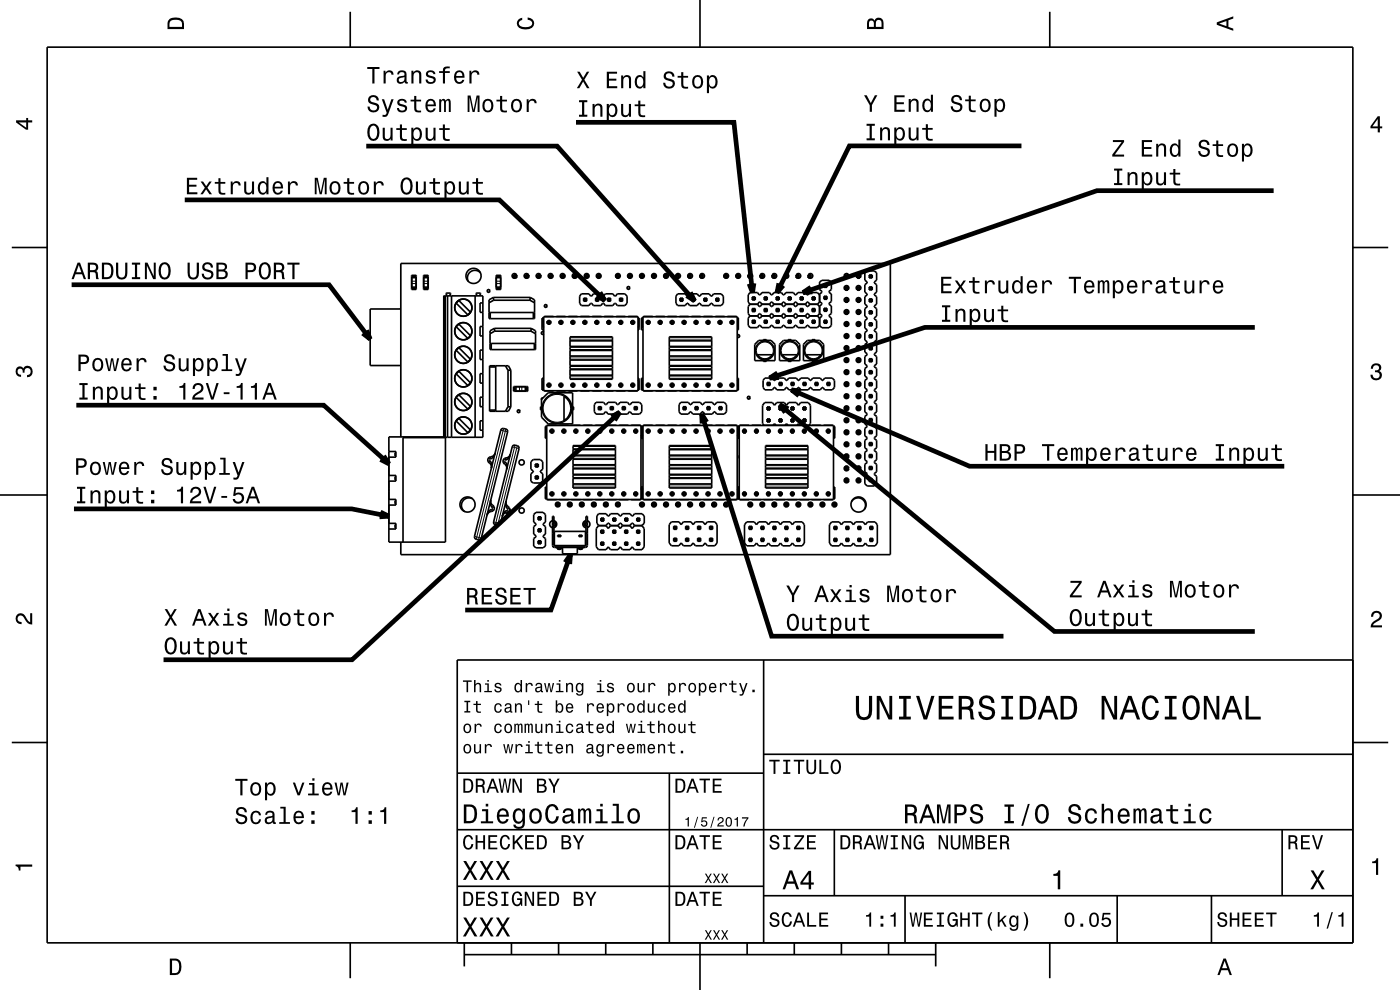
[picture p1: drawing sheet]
<svg xmlns="http://www.w3.org/2000/svg" width="297mm" height="210mm" viewBox="0 0 297 210" stroke-linecap="round" stroke-linejoin="round" font-family="sans-serif">
<g fill="none" stroke="#000" stroke-width=".35">
<path d="M10 10h277v190h-277zM74.3 2.5v7.5M148.5 0v10M222.7 2.5v7.5M2.5 52.5h7.5M87.3 58.7h1M87.3 58.4h1v3h-1zM87.4 58.9h.9v2h-.9zM89.9 58.4h.9v3h-.9zM89.9 58.7h.9M89.9 58.9h.9v2h-.9zM101.9 57.9a1.59 1.59 0 0 0-2.1-.3 1.59 1.59 0 0 0-.4 2.1"/>
<path d="M105.3 58.7v2.5M105.3 58.9h.9v2h-.9M106.2 58.7h-1v-.3h1v3h-1v-.2h1M109 58.9h.6M109 58.3h.6M109 58.3v.6M109 58.3l.1 .2M109.1 58.8l-.1 .1M109.1 58.5h.4M109.1 58.8h.4M109.1 58.5v.3M109.5 58.8l.1 .1"/>
<path d="M109.5 58.5v.3M109.6 58.3a.5 .5 0 0 0-.7-.2 .5 .5 0 0 0-.2 .7 .5 .5 0 0 0 .7 .1M109.6 58.3v.6M109.6 58.3l-.1 .2M111.5 58.9h.7M111.5 58.3h.7M111.5 58.3v.6M111.5 58.3l.2 .2M111.7 58.5h.3M111.7 58.8h.3M111.7 58.8l-.2 .1M111.7 58.5v.3"/>
<path d="M112 58.8l.2 .1M112 58.5v.3M112.1 58.3a.5 .5 0 0 0-.7-.2 .5 .5 0 0 0-.1 .7 .5 .5 0 0 0 .7 .1M112.2 58.4v.3M112.2 58.3v.6M112.2 58.3l-.2 .2M114.1 58.9h.6M114.1 58.3h.6M114.1 58.3v.6M114.1 58.3l.1 .2M114.2 58.5h.3M114.2 58.8h.3"/>
<path d="M114.2 58.8l-.1 .1M114.2 58.5v.3M114.5 58.8l.2 .1M114.5 58.5v.3M114.7 58.3a.5 .5 0 0 0-.7-.2 .5 .5 0 0 0-.2 .7 .5 .5 0 0 0 .7 .1M114.7 58.3v.4M114.7 58.3v.6M114.7 58.3l-.2 .2M116.6 58.9h.6M116.6 58.3h.6M116.6 58.3v.6M116.6 58.3l.2 .2"/>
<path d="M116.8 58.5h.3M116.8 58.8h.3M116.8 58.8l-.2 .1M116.8 58.5v.3M117.1 58.8l.1 .1M117.1 58.5v.3M117.2 58.3a.5 .5 0 0 0-.7-.2 .5 .5 0 0 0-.1 .7 .5 .5 0 0 0 .7 .1M117.2 58.3v.4M117.2 58.3v.6M117.2 58.3l-.1 .2M119.1 58.3v.6M119.1 58.9h.7"/>
<path d="M119.1 58.3h.7M119.1 58.3l.2 .2M119.3 58.5h.3M119.3 58.8h.3M119.3 58.8l-.2 .1M119.3 58.5v.3M119.6 58.8l.2 .1M119.6 58.5v.3M119.8 58.8a.5 .5 0 0 0-.4-.8 .5 .5 0 0 0-.5 .6 .5 .5 0 0 0 .7 .3M119.8 58.3v.6M119.8 58.3l-.2 .2M121.7 58.9h.6"/>
<path d="M121.7 58.3h.6M121.7 58.3v.6M121.7 58.3l.1 .2M121.8 58.5h.4M121.8 58.8h.4M121.8 58.8l-.1 .1M121.8 58.5v.3M122.2 58.8l.1 .1M122.2 58.5v.3M122.3 58.8a.5 .5 0 0 0-.3-.8 .5 .5 0 0 0-.6 .6 .5 .5 0 0 0 .8 .3M122.3 58.3v.6M122.3 58.3l-.1 .2"/>
<path d="M124.2 58.3v.6M124.2 58.9h.7M124.2 58.3h.7M124.2 58.3l.2 .2M124.4 58.5h.3M124.4 58.8h.3M124.4 58.8l-.2 .1M124.4 58.5v.3M124.7 58.8l.2 .1M124.7 58.5v.3M124.9 58.8a.5 .5 0 0 0-.4-.8 .5 .5 0 0 0-.5 .6 .5 .5 0 0 0 .7 .3M124.9 58.3v.6"/>
<path d="M124.9 58.3l-.2 .2M126.8 58.9h.6M126.8 58.3h.6M126.8 58.3v.6M126.8 58.3l.1 .2M126.9 58.5h.3M126.9 58.8h.3M126.9 58.8l-.1 .1M126.9 58.5v.3M127.2 58.8l.2 .1M127.2 58.5v.3M127.4 58.8a.5 .5 0 0 0-.3-.8 .5 .5 0 0 0-.6 .6 .5 .5 0 0 0 .8 .3"/>
<path d="M127.4 58.3v.6M127.4 58.3l-.2 .2M130.7 58.9a.5 .5 0 0 1 .2-.9 .5 .5 0 0 1 .7 .6 .5 .5 0 0 1-.8 .3M130.7 58.9h.7M130.7 58.3h.7M130.7 58.3v.6M130.7 58.3l.2 .2M130.9 58.5h.3M130.9 58.8h.3M130.9 58.5v.3M130.9 58.8l-.2 .1M131.2 58.5v.3"/>
<path d="M131.2 58.8l.2 .1M131.4 58.3v.6M131.4 58.3l-.2 .2M133.3 58.9a.5 .5 0 0 1 .2-.9 .5 .5 0 0 1 .6 .6 .5 .5 0 0 1-.8 .3M133.3 58.9h.6M133.3 58.3h.6M133.3 58.3v.6M133.3 58.3l.1 .2M133.4 58.5h.3M133.4 58.8h.3M133.4 58.8l-.1 .1M133.4 58.5v.3"/>
<path d="M133.7 58.8l.2 .1M133.7 58.5v.3M133.9 58.3v.6M133.9 58.3l-.2 .2M135.8 58.8a.5 .5 0 0 1 .3-.8 .5 .5 0 0 1 .6 .6 .5 .5 0 0 1-.8 .3M135.8 58.9h.6M135.8 58.3h.6M135.8 58.3v.6M135.8 58.3l.2 .2M136 58.5h.3M136 58.8h.3M136 58.8l-.2 .1"/>
<path d="M136 58.5v.3M136.3 58.5v.3M136.3 58.8l.1 .1M136.4 58.3v.6M136.4 58.3l-.1 .2M138.3 58.8a.5 .5 0 0 1 .3-.8 .5 .5 0 0 1 .6 .6 .5 .5 0 0 1-.7 .3M138.3 58.9h.7M138.3 58.3h.7M138.3 58.3v.6M138.3 58.3l.2 .2M138.5 58.5h.3M138.5 58.8h.3"/>
<path d="M138.5 58.8l-.2 .1M138.5 58.5v.3M138.8 58.8l.2 .1M138.8 58.5v.3M139 58.3v.6M139 58.3l-.2 .2M140.9 58.8a.5 .5 0 0 1 .3-.8 .5 .5 0 0 1 .6 .6 .5 .5 0 0 1-.8 .3M140.9 58.9h.6M140.9 58.3h.6M140.9 58.3v.6M140.9 58.3l.1 .2M141 58.5h.4"/>
<path d="M141 58.8h.4M141 58.8l-.1 .1M141 58.5v.3M141.4 58.8l.1 .1M141.4 58.5v.3M141.5 58.3v.6M141.5 58.3l-.1 .2M143.4 58.8a.5 .5 0 0 1 .4-.8 .5 .5 0 0 1 .5 .6 .5 .5 0 0 1-.7 .3M143.4 58.9h.7M143.4 58.3h.7M143.4 58.3v.6M143.4 58.3l.2 .2"/>
<path d="M143.6 58.5h.3M143.6 58.8h.3M143.6 58.5v.3M143.6 58.8l-.2 .1M143.9 58.5v.3M143.9 58.8l.2 .1M144.1 58.3v.6M144.1 58.3l-.2 .2M146 58.8a.5 .5 0 0 1 .3-.8 .5 .5 0 0 1 .6 .6 .5 .5 0 0 1-.8 .3M146 58.3v.6M146 58.9h.6M146 58.3h.6"/>
<path d="M146 58.3l.1 .2M146.1 58.5v.3M146.1 58.5h.3M146.1 58.8h.3M146.1 58.8l-.1 .1M146.4 58.8l.2 .1M146.4 58.5v.3M146.6 58.3v.6M146.6 58.3l-.2 .2M148.5 58.3v.4M148.5 58.3v.6M148.5 58.9h.6"/>
<path d="M148.5 58.3h.6M148.5 58.3l.2 .2M148.5 58.3a.5 .5 0 0 1 .7-.2 .5 .5 0 0 1 .2 .7 .5 .5 0 0 1-.7 .1M148.7 58.5v.3M148.7 58.5h.3M148.7 58.8h.3M148.7 58.8l-.2 .1M149 58.5v.3M149 58.8l.1 .1M149.1 58.3v.6M149.1 58.3l-.1 .2M153.6 58.8a.5 .5 0 0 1 .4-.8 .5 .5 0 0 1 .6 .6 .5 .5 0 0 1-.8 .3"/>
<path d="M153.6 58.9h.7M153.6 58.3h.7M153.6 58.3v.6M153.6 58.3l.2 .2M153.8 58.5h.3M153.8 58.8h.3M153.8 58.8l-.2 .1M153.8 58.5v.3M154.1 58.8l.2 .1M154.1 58.5v.3M154.3 58.3v.6M154.3 58.3l-.2 .2"/>
<path d="M156.2 58.8a.5 .5 0 0 1 .3-.8 .5 .5 0 0 1 .6 .6 .5 .5 0 0 1-.8 .3M156.2 58.9h.6M156.2 58.3h.6M156.2 58.3v.6M156.2 58.3l.1 .2M156.3 58.5h.4M156.3 58.8h.4M156.3 58.8l-.1 .1M156.3 58.5v.3M156.7 58.5v.3M156.7 58.8l.1 .1M156.8 58.3v.6"/>
<path d="M156.8 58.3l-.1 .2M158.7 58.3v.4M158.7 58.9h.6M158.7 58.3h.6M158.7 58.3v.6M158.7 58.3l.2 .2M158.7 58.3a.5 .5 0 0 1 .7-.2 .5 .5 0 0 1 .2 .7 .5 .5 0 0 1-.7 .1M158.9 58.5v.3M158.9 58.5h.3M158.9 58.8h.3M158.9 58.8l-.2 .1M159.2 58.8l.1 .1"/>
<path d="M159.2 58.5v.3M159.3 58.3v.6M159.3 58.3l-.1 .2M161.3 58.3v.4M161.3 58.9h.6M161.3 58.3h.6M161.3 58.3v.6M161.3 58.3l.1 .2M161.3 58.3a.5 .5 0 0 1 .7-.2 .5 .5 0 0 1 .1 .7 .5 .5 0 0 1-.7 .1M161.4 58.5h.3M161.4 58.8h.3M161.4 58.5v.3"/>
<path d="M161.4 58.8l-.1 .1M161.7 58.8l.2 .1M161.7 58.5v.3M161.9 58.3v.6M161.9 58.3l-.2 .2M163.8 58.4v.3M163.8 58.9h.6M163.8 58.3h.6M163.8 58.3v.6M163.8 58.3l.1 .2M163.8 58.3a.5 .5 0 0 1 .7-.2 .5 .5 0 0 1 .2 .7 .5 .5 0 0 1-.7 .1M163.9 58.5h.4"/>
<path d="M163.9 58.8h.4M163.9 58.5v.3M163.9 58.8l-.1 .1M164.3 58.8l.1 .1M164.3 58.5v.3M164.4 58.3v.6M164.4 58.3l-.1 .2M166.3 58.3v.6M166.3 58.9h.7M166.3 58.3h.7M166.3 58.3l.2 .2M166.4 58.3a.5 .5 0 0 1 .7-.2 .5 .5 0 0 1 .1 .7 .5 .5 0 0 1-.7 .1"/>
<path d="M166.5 58.5h.3M166.5 58.8h.3M166.5 58.5v.3M166.5 58.8l-.2 .1M166.8 58.8l.2 .1M166.8 58.5v.3M167 58.3v.6M167 58.3l-.2 .2M168.9 58.3v.6M168.9 58.9h.6M168.9 58.3h.6M168.9 58.3l.1 .2"/>
<path d="M168.9 58.3a.5 .5 0 0 1 .7-.2 .5 .5 0 0 1 .2 .7 .5 .5 0 0 1-.7 .1M169 58.5h.4M169 58.8h.4M169 58.5v.3M169 58.8l-.1 .1M169.4 58.8l.1 .1M169.4 58.5v.3M169.5 58.3v.6M169.5 58.3l-.1 .2M171.4 58.9h.6M171.4 58.3h.6M171.4 58.3v.6"/>
<path d="M171.4 58.3l.2 .2M171.5 58.3a.5 .5 0 0 1 .7-.2 .5 .5 0 0 1 .1 .7 .5 .5 0 0 1-.7 .1M171.6 58.5h.3M171.6 58.8h.3M171.6 58.5v.3M171.6 58.8l-.2 .1M171.9 58.8l.1 .1M171.9 58.5v.3M172 58.3v.6M172 58.3l-.1 .2M179.3 59h.6M179.3 58.3h.6"/>
<path d="M179.3 58.3v.7M179.3 58.3l.2 .2M179.3 59h.5M179.5 58.8h.3M179.5 58.5h.3M179.5 58.5v.3M179.5 58.8l-.2 .2M179.8 58.5v.3M179.8 58.8l.1 .2M179.9 58.9a.5 .5 0 0 0 0-.7 .5 .5 0 0 0-.7 0 .5 .5 0 0 0 .1 .7M179.9 58.3v.7M179.9 58.3l-.1 .2"/>
<path d="M181.8 59h.7M181.8 58.3h.7M181.8 58.3l.2 .2M181.8 58.3v.7M181.9 59h.5M182 58.8h.3M182 58.5h.3M182 58.5v.3M182 58.8l-.2 .2M182.3 58.8l.2 .2M182.3 58.5v.3M182.5 58.9a.5 .5 0 0 0 0-.7 .5 .5 0 0 0-.7 0 .5 .5 0 0 0 0 .7"/>
<path d="M182.5 58.3v.7M182.5 58.3l-.2 .2M183.5 57.8l.5-.3h1.5l.5 .3v1.6l-.5 .4v.2l.5 .4v1.6l-.5 .3v.3l.5 .3v1.6l-.5 .4v.2l.5 .4v1.6l-.5 .3v.2l.5 .4v1.6l-.5 .4v.2l.5 .3v1.6l-.5 .4v.2l.5 .4v1.6l-.5 .3v.3l.5 .3v1.6l-.5 .4v.2l.5 .4v1.6l-.5 .3v.2l.5 .4v1.6l-.5 .4v.2l.5 .3v1.6l-.5 .4v.2l.5 .4v1.6l-.5 .3v.3l.5 .3v1.6l-.5 .4v.2l.5 .4v1.6l-.5 .3v.2l.5 .4v1.6l-.5 .4v.2l.5 .3v1.6l-.5 .4v.2l.5 .4v1.6l-.5 .3v.3l.5 .3v1.6l-.5 .5h-1.5l-.5-.5v-1.6l.5-.3v-.3l-.5-.3v-1.6l.5-.4v-.2l-.5-.4v-1.6l.5-.3v-.2l-.5-.4v-1.6l.5-.4v-.2l-.5-.3v-1.6l.5-.4v-.2l-.5-.4v-1.6l.5-.3v-.3l-.5-.3v-1.6l.5-.4v-.2l-.5-.4v-1.6l.5-.3v-.2l-.5-.4v-1.6l.5-.4v-.2l-.5-.3v-1.6l.5-.4v-.2l-.5-.4v-1.6l.5-.3v-.3l-.5-.3v-1.6l.5-.4v-.2l-.5-.4v-1.6l.5-.3v-.2l-.5-.4v-1.6l.5-.4v-.2l-.5-.3v-1.6l.5-.4v-.2l-.5-.4v-1.6l.5-.3v-.3l-.5-.3v-1.6l.5-.4v-.2l-.5-.4zM184.4 58.3v.7M184.4 59h.6M184.4 58.3h.6M184.4 58.3l.2 .2M184.6 58.5v.3M184.6 58.8h.3M184.6 58.8l-.2 .2M184.6 58.5h.3M184.9 58.5v.3"/>
<path d="M184.9 58.8l.1 .2M185 58.3v.7M185 58.3l-.1 .2M287 52.5h7.5M85 65.5h-6.5v12h6.5M87.3 61.2h1M89.9 61.2h.9M94.2 62.8v29.9M94.3 62.8v29.9M94.4 62.8v29.9M94.9 62.8v30M95.6 62.2h-1l.3 .6"/>
<path d="M95.6 62.2h.1M95.6 62.3l-.3 .5M95.6 62.2v.1M95.8 62.8v30M96.8 64.3l.5-.6 2.5 2.5-.6 .6zM96.8 74.3l.5-.6 2.5 2.5-.6 .6zM96.8 79.3l.5-.6 2.5 2.5-.6 .6zM97.3 68.7l2.5 2.5-.6 .6-2.4-2.5zM100.8 62.8v30M101.9 62.2h.1M101.9 62.2h-.9l.2 .6M102 62.2h.1"/>
<path d="M102 62.3l-.3 .5M102 62.2v.1M102.4 64.3h-.6v2h.6M102.4 69.3h-.6v2h.6M102.4 74.3h-.6v2h.6M102.4 79.3h-.6v2h.6M103.7 63.6l1-.5h7.8l.9 .5v4h-9.7zM103.7 66.3h9.7M103.9 77.8h1.3M104 70.2l.9-.5h7.8l.9 .5v4h-9.6zM104 72.9h9.6M104 66.3v1.3"/>
<path d="M104.2 72.9v1.3M104.7 63.1v.6M104.7 63.7h7.7M104.7 63.7l-1 .5M104.9 69.7v.5M104.9 70.2h7.7M104.9 70.2l-.9 .6M105.2 77.6v9.6M107.2 77.6l.6 1M107.8 78.6v7.7M108.4 78.5l-.5-.9h-4v9.6h4l.5-.9M108.4 78.5l-.6 .1"/>
<path d="M108.4 78.5v7.8M112.4 63.7l1 .5M112.5 63.1l-.1 .6M112.6 70.2l1 .6M112.7 69.7l-.1 .5M113.1 66.3v1.3M113.4 72.9v1.3M115.2 67.5h-.2v2.5h.4M115.2 67.4v1.9M115.2 69.3h.2M115.2 67.4h.2M115.2 69.3l.2 .2"/>
<path d="M115.4 70.4h-.5l-.1 .2 .3 .4 .3-.1M115.4 67.2h20v15.7h-20zM115.4 67.3l-.2 .1M115.4 67.2h2.1M116.1 68.1v.5M116.1 68.7h.7M116.1 68.1h.7M116.1 68.1v.6M116.1 68.1l.2 .2M116.2 68.7h.5M116.2 68.1h.5M116.3 68.5h.3"/>
<path d="M116.3 68.3h.3M116.3 68.5l-.2 .2M116.3 68.3v.2M116.6 68.5l.2 .2M116.6 68.3v.2M116.8 68.1v.5M116.8 68.1v.6M116.8 68.1l-.2 .2M118 67.2h2M118.7 68.1v.5M118.7 68.1v.6M118.7 68.7h.6"/>
<path d="M118.7 68.1h.6M118.7 68.1l.2 .2M118.8 68.1h.4M118.8 68.7h.4M118.9 68.5h.2M118.9 68.3h.2M118.9 68.5l-.2 .2M118.9 68.3v.2M119.1 68.5l.2 .2M119.1 68.3v.2M119.3 68.1v.5M119.3 68.1v.6"/>
<path d="M119.3 68.1l-.2 .2M120.5 67.2h2.1M120.9 71.4h9v9h-9zM120.9 77.5h9M120.9 78.4h9M120.9 79.6h9M120.9 76.4h9M120.9 75.5h9M120.9 74.3h9M120.9 73.5h9M120.9 72.3h9M121.2 68.1v.5"/>
<path d="M121.2 68.1v.6M121.2 68.7h.7M121.2 68.1h.7M121.2 68.1l.2 .2M121.3 68.1h.5M121.3 68.7h.5M121.4 68.5h.3M121.4 68.3h.3M121.4 68.5l-.2 .2M121.4 68.3v.2M121.7 68.3v.2M121.7 68.5l.2 .2"/>
<path d="M121.9 68.1v.5M121.9 68.1v.6M121.9 68.1l-.2 .2M123.1 67.2h2M123.3 62.3h1.6l.4 .5h.2l.4-.5h1.6l.3 .5h.2l.4-.5h1.6l.4 .5h.2l.4-.5h1.6l.4 .5v1.5l-.4 .5h-1.6l-.4-.5h-.2l-.4 .5h-1.6l-.4-.5h-.2l-.3 .5h-1.6l-.4-.5h-.2l-.4 .5h-1.6l-.3-.5v-1.5zM123.8 68.1v.5M123.8 68.1v.6M123.8 68.7h.6M123.8 68.1h.6M123.8 68.1l.2 .2M123.8 63.3h.7M123.8 63.9h.7"/>
<path d="M123.8 63.3v.6M123.8 63.3l.2 .1M123.8 68.1h.5M123.8 68.7h.5M124 68.5h.2M124 68.3h.2M124 68.5l-.2 .2M124 68.3v.2M124 63.4h.3M124 63.7h.3M124 63.7l-.2 .2M124 63.4v.3"/>
<path d="M124.2 68.3v.2M124.2 68.5l.2 .2M124.3 63.4v.3M124.3 63.7l.2 .2M124.4 68.1v.5M124.4 68.1v.6M124.4 68.1l-.2 .2M124.5 63.3v.6M124.5 63.3l-.2 .1M125.6 67.2h2M126.3 68.1v.5M126.3 68.1v.6"/>
<path d="M126.3 68.7h.6M126.3 68.1h.6M126.3 68.1l.2 .2M126.4 63.3h.6M126.4 63.9h.6M126.4 63.3v.6M126.4 63.3l.1 .1M126.4 68.1h.5M126.4 68.7h.5M126.5 68.3v.2M126.5 68.5h.2M126.5 68.3h.2"/>
<path d="M126.5 68.5l-.2 .2M126.5 63.4h.3M126.5 63.7h.3M126.5 63.7l-.1 .2M126.5 63.4v.3M126.7 68.3v.2M126.7 68.5l.2 .2M126.8 63.7l.2 .2M126.8 63.4v.3M126.9 68.1v.5M126.9 68.1v.6M126.9 68.1l-.2 .2"/>
<path d="M127 63.3v.6M127 63.3l-.2 .1M128.1 67.2h2.1M128.8 68.1v.5M128.8 68.1v.6M128.8 68.7h.7M128.8 68.1h.7M128.8 68.1l.2 .2M128.9 63.3h.6M128.9 63.9h.6M128.9 63.3v.6M128.9 63.3l.2 .1"/>
<path d="M128.9 68.1h.5M128.9 68.7h.5M129 68.3v.2M129 68.5h.3M129 68.3h.3M129 68.5l-.2 .2M129.1 63.4h.3M129.1 63.7h.3M129.1 63.7l-.2 .2M129.1 63.4v.3M129.3 68.5l.2 .2M129.3 68.3v.2"/>
<path d="M129.4 63.7l.1 .2M129.4 63.4v.3M129.5 68.1v.5M129.5 68.1v.6M129.5 68.1l-.2 .2M129.5 63.3v.6M129.5 63.3l-.1 .1M130.7 67.2h2M131.4 68.1v.5M131.4 68.1v.6M131.4 68.7h.6M131.4 68.1h.6"/>
<path d="M131.4 68.1l.2 .2M131.4 63.3h.7M131.4 63.9h.7M131.4 63.3v.6M131.4 63.3l.2 .1M131.5 68.1h.4M131.5 68.7h.4M131.6 68.3v.2M131.6 68.5h.2M131.6 68.3h.2M131.6 68.5l-.2 .2M131.6 63.7l-.2 .2"/>
<path d="M131.6 63.4h.3M131.6 63.7h.3M131.6 63.4v.3M131.8 68.5l.2 .2M131.8 68.3v.2M131.9 63.7l.2 .2M131.9 63.4v.3M132 68.1v.5M132 68.1v.6M132 68.1l-.2 .2M132.1 63.3v.6M132.1 63.3l-.2 .1"/>
<path d="M133.2 67.2h2.1M133.9 68.1v.5M133.9 68.1v.6M133.9 68.7h.7M133.9 68.1h.7M133.9 68.1l.2 .2M134 68.1h.5M134 68.7h.5M134.1 68.5h.3M134.1 68.3h.3M134.1 68.5l-.2 .2M134.1 68.3v.2"/>
<path d="M134.4 68.5l.2 .2M134.4 68.3v.2M134.6 68.1v.5M134.6 68.1v.6M134.6 68.1l-.2 .2M135.4 69.3h.1M135.4 67.4h.1M135.4 67.3l.1 .1M135.5 67.5l.1 2.5h-.2M135.5 67.4v1.9M135.5 69.3l-.1 .2M136.2 67.4v1.9"/>
<path d="M136.2 67.5h-.1v2.5h.3M136.2 69.3h.2M136.2 67.4h.2M136.2 69.3l.2 .2M136.4 67.2h20v15.7h-20zM136.4 67.3l-.2 .1M136.5 67.2h2M137.2 68.1v.5M137.2 68.1v.6M137.2 68.7h.6M137.2 68.1h.6M137.2 68.1l.2 .2"/>
<path d="M137.3 68.7h.4M137.3 68.1h.4M137.4 68.5h.2M137.4 68.3v.2M137.4 68.3h.2M137.4 68.5l-.2 .2M137.6 68.3v.2M137.6 68.5l.2 .2M137.8 68.1v.5M137.8 68.1v.6M137.8 68.1l-.2 .2M139 67.2h2.1"/>
<path d="M139.7 68.1v.5M139.7 68.1v.6M139.7 68.7h.7M139.7 68.1h.7M139.7 68.1l.2 .2M139.8 68.1h.5M139.8 68.7h.5M139.9 68.5h.3M139.9 68.3v.2M139.9 68.3h.3M139.9 68.5l-.2 .2M140.2 68.3v.2"/>
<path d="M140.2 68.5l.2 .2M140.4 68.1v.5M140.4 68.1v.6M140.4 68.1l-.2 .2M141.6 67.2h2M142 71.4h9v9h-9zM142 77.5h9M142 78.4h9M142 79.6h9M142 76.4h9M142 75.5h9M142 74.3h9"/>
<path d="M142 73.5h9M142 72.3h9M142.3 68.1v.5M142.3 68.7h.6M142.3 68.1h.6M142.3 68.1v.6M142.3 68.1l.2 .2M142.3 68.1h.5M142.3 68.7h.5M142.5 68.5h.2M142.5 68.3v.2M142.5 68.3h.2"/>
<path d="M142.5 68.5l-.2 .2M142.7 68.3v.2M142.7 68.5l.2 .2M142.9 68.1v.5M142.9 68.1v.6M142.9 68.1l-.2 .2M143.8 62.3h1.6l.3 .5h.2l.4-.5h1.6l.4 .5h.2l.3-.5h1.6l.4 .5h.2l.4-.5h1.6l.5 .5v1.5l-.5 .5h-1.6l-.4-.5h-.2l-.4 .5h-1.6l-.3-.5h-.2l-.4 .5h-1.6l-.4-.5h-.2l-.3 .5h-1.6l-.4-.5v-1.5zM144.1 67.2h2.1M144.2 63.3h.7M144.2 63.9h.7M144.2 63.3v.6M144.2 63.3l.2 .1"/>
<path d="M144.4 63.4h.3M144.4 63.7h.3M144.4 63.7l-.2 .2M144.4 63.4v.3M144.7 63.7l.2 .2M144.7 63.4v.3M144.8 68.1v.5M144.8 68.1v.6M144.8 68.7h.7M144.8 68.1h.7M144.8 68.1l.2 .2M144.9 63.3v.6"/>
<path d="M144.9 63.3l-.2 .1M144.9 68.1h.5M144.9 68.7h.5M145 68.5h.2M145 68.3v.2M145 68.3h.2M145 68.5l-.2 .2M145.2 68.3v.2M145.2 68.5l.3 .2M145.5 68.1v.5M145.5 68.1v.6M145.5 68.1l-.3 .2"/>
<path d="M146.6 67.2h2.1M146.8 63.3h.6M146.8 63.9h.6M146.8 63.3v.6M146.8 63.3l.1 .1M146.9 63.4h.4M146.9 63.7h.4M146.9 63.7l-.1 .2M146.9 63.4v.3M147.3 63.7l.1 .2M147.3 63.4v.3M147.3 68.1v.5"/>
<path d="M147.3 68.1v.6M147.3 68.7h.7M147.3 68.1h.7M147.3 68.1l.2 .2M147.4 63.3v.6M147.4 63.3l-.1 .1M147.4 68.1h.5M147.4 68.7h.5M147.5 68.5h.3M147.5 68.3v.2M147.5 68.3h.3M147.5 68.5l-.2 .2"/>
<path d="M147.8 68.3v.2M147.8 68.5l.2 .2M148 68.1v.5M148 68.1v.6M148 68.1l-.2 .2M149.2 67.2h2M149.3 63.3h.7M149.3 63.9h.7M149.3 63.3v.6M149.3 63.3l.2 .1M149.5 63.4h.3M149.5 63.7h.3"/>
<path d="M149.5 63.7l-.2 .2M149.5 63.4v.3M149.8 63.7l.2 .2M149.8 63.4v.3M149.9 68.1v.5M149.9 68.1v.6M149.9 68.7h.6M149.9 68.1h.6M149.9 68.1l.2 .2M150 63.3v.6M150 63.3l-.2 .1M150 68.1h.4"/>
<path d="M150 68.7h.4M150.1 68.5h.2M150.1 68.3v.2M150.1 68.3h.2M150.1 68.5l-.2 .2M150.3 68.3v.2M150.3 68.5l.2 .2M150.5 68.1v.5M150.5 68.1v.6M150.5 68.1l-.2 .2M151.7 67.2h2.1M151.9 63.3h.6"/>
<path d="M151.9 63.9h.6M151.9 63.3v.6M151.9 63.3l.1 .1M152 63.4h.3M152 63.7h.3M152 63.7l-.1 .2M152 63.4v.3M152.3 63.7l.2 .2M152.3 63.4v.3M152.4 68.1v.5M152.4 68.1v.6M152.4 68.7h.7"/>
<path d="M152.4 68.1h.7M152.4 68.1l.2 .2M152.5 63.3v.6M152.5 63.3l-.2 .1M152.5 68.1h.5M152.5 68.7h.5M152.6 68.5h.3M152.6 68.3v.2M152.6 68.3h.3M152.6 68.5l-.2 .2M152.9 68.3v.2M152.9 68.5l.2 .2"/>
<path d="M153.1 68.1v.5M153.1 68.1v.6M153.1 68.1l-.2 .2M154.3 67.2h2M155 68.1v.5M155 68.1v.6M155 68.7h.6M155 68.1l.2 .2M155 68.1h.6M155 68.1h.5M155 68.7h.5M155.2 68.5h.2"/>
<path d="M155.2 68.3v.2M155.2 68.5l-.2 .2M155.2 68.3h.2M155.4 68.3v.2M155.4 68.5l.2 .2M155.6 68.1v.5M155.6 68.1v.6M155.6 68.1l-.2 .2M156.4 71.1h.4l.1 .2-.3 .3-.2-.1M156.4 67.3l.2 .1M156.4 69.3h.2M156.4 67.4h.2"/>
<path d="M156.6 67.5v2.5h-.2M156.6 67.4v1.9M156.6 69.3l-.2 .2M159.1 64.5l-.4 .5v1.5l.4 .5h1.6l.4-.5h.2l.3 .5h1.6l.4-.5h.2l.4 .5h1.6l.3-.5h.2l.4 .5h1.6l.4-.5h.2l.4 .5h1.6l.3-.5h.2l.4 .5h1.6l.5-.5M159.1 64.5h1.6M159.6 63l.1 .1M159.6 63h.6M159.6 63.6h.6M159.6 63v.6M159.6 65.5v.6M159.6 67.9v.7M159.6 66.1h.6"/>
<path d="M159.6 67.9h.6M159.6 68.6h.6M159.6 67.9l.1 .2M159.6 65.5h.6M159.6 65.5l.1 .1M159.7 63.1h.4M159.7 63.5h.4M159.7 63.5l-.1 .1M159.7 63.1v.4M159.7 65.6v.3M159.7 68.1v.3M159.7 65.9h.4"/>
<path d="M159.7 68.1h.4M159.7 68.4h.4M159.7 68.4l-.1 .2M159.7 65.6h.4M159.7 65.9l-.1 .2M160.1 63.5l.1 .1M160.1 63.1v.4M160.1 65.6v.3M160.1 68.1v.3M160.1 68.4l.1 .2M160.1 65.9l.1 .2M160.1 73l.9-.8h2.6l.8 .8v3.5h-4.3z"/>
<path d="M160.2 68.5v.1M160.2 63v.6M160.2 65.5v.6M160.2 67.9v.7M160.2 63l-.1 .1M160.2 67.9l-.1 .2M160.2 65.5l-.1 .1M160.7 64.6l.4-.5h.2l.3 .5M160.7 64.5l.4 .5h.2l.3-.5M160.7 75.3h3.1a1.8 1.8 0 0 1-3.1 0zM161.6 64.5h1.6M161.9 72.2v-.1h.7v.1"/>
<path d="M161.9 76.5v.2h.7v-.2M162.1 63h.7M162.1 63.6h.7M162.1 63v.6M162.1 65.5v.6M162.1 67.9v.7M162.1 63l.2 .1M162.1 66.1h.7M162.1 67.9h.7M162.1 68.6h.7M162.1 65.5l.2 .1M162.1 67.9l.2 .2"/>
<path d="M162.1 65.5h.7M162.3 63.1h.3M162.3 63.5h.3M162.3 63.5l-.2 .1M162.3 63.1v.4M162.3 65.6v.3M162.3 68.1v.3M162.3 65.9h.3M162.3 68.1h.3M162.3 68.4h.3M162.3 68.4l-.2 .2M162.3 65.6h.3"/>
<path d="M162.3 65.9l-.2 .2M162.6 65.9l.2 .2M162.6 63.1v.4M162.6 65.6v.3M162.6 68.1v.3M162.6 63.5l.2 .1M162.6 68.4l.2 .2M162.8 63v.6M162.8 65.5v.6M162.8 67.9v.7M162.8 63l-.2 .1M162.8 67.9l-.2 .2"/>
<path d="M162.8 65.5l-.2 .1M163.2 64.6l.4-.5h.2l.4 .5M163.2 64.5l.4 .5h.2l.4-.5M164.2 64.5h1.6M164.7 63h.6M164.7 63.6h.6M164.7 63v.6M164.7 65.5v.6M164.7 67.9v.7M164.7 63l.1 .1M164.7 66.1h.6M164.7 67.9h.6"/>
<path d="M164.7 68.6h.6M164.7 67.9l.1 .2M164.7 65.5h.6M164.7 65.5l.1 .1M164.8 63.1h.3M164.8 63.5h.3M164.8 63.5l-.1 .1M164.8 63.1v.4M164.8 65.6v.3M164.8 68.1v.3M164.8 65.9h.3M164.8 68.1h.3"/>
<path d="M164.8 68.4h.3M164.8 68.4l-.1 .2M164.8 65.6h.3M164.8 65.9l-.1 .2M165.1 63.5l.2 .1M165.1 63.1v.4M165.1 65.6v.3M165.1 68.1v.3M165.1 68.4l.2 .2M165.1 65.9l.2 .2M165.3 63v.6M165.3 65.5v.6"/>
<path d="M165.3 67.9v.7M165.3 63l-.2 .1M165.3 67.9l-.2 .2M165.3 65.5l-.2 .1M165.4 73l.8-.8h2.6l.9 .8v3.5h-4.3zM165.8 64.6l.3-.5h.2l.4 .5M165.8 64.5l.3 .5h.2l.4-.5M166 75.3h3.1a1.8 1.8 0 0 1-3.1 0zM166.7 64.5h1.6M167.2 72.2v-.1h.6v.1M167.2 76.5v.2h.6v-.2M167.2 63v.6"/>
<path d="M167.2 65.5v.6M167.2 67.9v.7M167.2 63h.6M167.2 63.6h.6M167.2 63l.2 .1M167.2 66.1h.6M167.2 67.9h.6M167.2 68.6h.6M167.2 67.9l.2 .2M167.2 65.5h.6M167.2 65.5l.2 .1M167.4 63.1h.3"/>
<path d="M167.4 63.5h.3M167.4 63.5l-.2 .1M167.4 63.1v.4M167.4 65.6v.3M167.4 68.1v.3M167.4 65.9h.3M167.4 68.1h.3M167.4 68.4h.3M167.4 68.4l-.2 .2M167.4 65.6h.3M167.4 65.9l-.2 .2M167.7 63.5l.1 .1"/>
<path d="M167.7 63.1v.4M167.7 65.6v.3M167.7 68.1v.3M167.7 68.4l.1 .2M167.7 65.9l.1 .2M167.8 63v.6M167.8 65.5v.6M167.8 67.9v.7M167.8 63l-.1 .1M167.8 67.9l-.1 .2M167.8 65.5l-.1 .1M168.3 64.6l.4-.5h.2l.4 .5"/>
<path d="M168.3 64.5l.4 .5h.2l.4-.5M169.3 64.5h1.6M169.7 63v.6M169.7 65.5v.6M169.7 67.9v.7M169.7 63h.7M169.7 63.6h.7M169.7 63l.2 .1M169.7 66.1h.7M169.7 67.9h.7M169.7 68.6h.7M169.7 67.9l.2 .2"/>
<path d="M169.7 65.5h.7M169.7 65.5l.2 .1M169.9 63.1h.3M169.9 63.5h.3M169.9 63.5l-.2 .1M169.9 63.1v.4M169.9 65.6v.3M169.9 68.1v.3M169.9 65.9h.3M169.9 68.1h.3M169.9 68.4h.3M169.9 68.4l-.2 .2"/>
<path d="M169.9 65.6h.3M169.9 65.9l-.2 .2M170.2 63.5l.2 .1M170.2 63.1v.4M170.2 65.6v.3M170.2 68.1v.3M170.2 68.4l.2 .2M170.2 65.9l.2 .2M170.4 63v.6M170.4 65.5v.6M170.4 67.9v.7M170.4 63l-.2 .1"/>
<path d="M170.4 67.9l-.2 .2M170.4 65.5l-.2 .1M170.9 64.6l.3-.5h.2l.4 .5M170.9 64.5l.3 .5h.2l.4-.5M171 75.3h3.1a1.8 1.8 0 0 1-3.1 0zM171.3 72.2h2.6l.8 .8v3.5h-4.3v-3.5zM171.8 64.5h1.6M172.3 72.2v-.1h.6v.1M172.3 76.5v.2h.6v-.2M172.3 63h.6M172.3 63.6h.6M172.3 63v.6"/>
<path d="M172.3 65.5v.6M172.3 67.9v.7M172.3 63l.1 .1M172.3 66.1h.6M172.3 67.9h.6M172.3 68.6h.6M172.3 67.9l.1 .2M172.3 65.5l.1 .1M172.3 65.5h.6M172.4 63.5l-.1 .1M172.4 63.1h.4M172.4 63.5h.4"/>
<path d="M172.4 63.1v.4M172.4 65.6v.3M172.4 68.1v.3M172.4 65.9h.4M172.4 68.4l-.1 .2M172.4 68.1h.4M172.4 68.4h.4M172.4 65.9l-.1 .2M172.4 65.6h.4M172.8 63.5l.1 .1M172.8 63.1v.4M172.8 65.6v.3"/>
<path d="M172.8 68.1v.3M172.8 68.4l.1 .2M172.8 65.9l.1 .2M172.9 63v.6M172.9 65.5v.6M172.9 67.9v.7M172.9 63l-.1 .1M172.9 67.9l-.1 .2M172.9 65.5l-.1 .1M173.4 64.6l.5-.5v-1.7l.5-.4v-.2l-.5-.4v-1.6l.5-.3h1.5l.5 .3v1.6l-.5 .4v.2l.5 .4v1.6l-.5 .3v.2l.5 .4v1.6l-.5 .4v.2l.5 .4v1.5l-.5 .5h-1.5l-.5-.5v-1.5l.5-.4v-.2l-.5-.4M173.4 64.5l.5 .5M173.9 62.6l-.5-.5h-1.6l-.4 .5h-.2l-.3-.5h-1.6l-.4 .5h-.2l-.4-.5h-1.6l-.4 .5h-.2l-.3-.5h-1.6l-.4 .5h-.2l-.4-.5h-1.6l-.3 .5h-.2l-.4-.5h-1.6l-.4 .5v1.5l.4 .5"/>
<path d="M173.9 67.5l-.5-.5h-1.6l-.4 .5h-.2l-.3-.5h-1.6l-.4 .5h-.2l-.4-.5h-1.6l-.4 .5h-.2l-.3-.5h-1.6l-.4 .5h-.2l-.4-.5h-1.6l-.3 .5h-.2l-.4-.5h-1.6l-.4 .5v1.5l.4 .5h1.6l.4-.5h.2l.3 .5h1.6l.4-.5h.2l.4 .5h1.6l.3-.5h.2l.4 .5h1.6l.4-.5h.2l.4 .5h1.6l.3-.5h.2l.4 .5h1.6l.5-.5M173.9 64l.5 .3v.2l-.5 .4v1.6M174.8 62.9h.6M174.8 63.5h.6M174.8 67.9h.6M174.8 68.6h.6M174.8 60.3v.6M174.8 62.9v.6M174.8 65.4v.6M174.8 67.9v.7M174.8 66h.6M174.8 65.4h.6"/>
<path d="M174.8 60.9h.6M174.8 60.3h.6M174.8 67.9l.2 .2M174.8 65.4l.2 .1M174.8 62.9l.2 .1M174.8 60.3l.2 .2M175 63h.3M175 65.9l-.2 .1M175 68.1h.3M175 68.4h.3M175 63.3l-.2 .2M175 68.4l-.2 .2"/>
<path d="M175 60.5v.3M175 63v.3M175 65.5v.4M175 68.1v.3M175 65.9h.3M175 65.5h.3M175 63.3h.3M175 60.8h.3M175 60.8l-.2 .1M175 60.5h.3M175.3 68.4l.1 .2M175.3 60.5v.3"/>
<path d="M175.3 63v.3M175.3 65.5v.4M175.3 68.1v.3M175.3 65.9l.1 .1M175.3 63.3l.1 .2M175.3 60.8l.1 .1M175.4 60.3v.6M175.4 62.9v.6M175.4 65.4v.6M175.4 67.9v.7M175.4 67.9l-.1 .2M175.4 65.4l-.1 .1"/>
<path d="M175.4 62.9l-.1 .1M175.4 60.3l-.1 .2M179.3 60.9h.6M179.3 63.4h.6M179.3 79.3h.6M179.3 64h.6M179.3 78.6h.6M179.3 76.7h.6M179.3 76.1h.6M179.3 74.2h.6M179.3 73.6h.6M179.3 71.7h.6"/>
<path d="M179.3 71h.6M179.3 69.1h.6M179.3 68.5h.6M179.3 65.9h.6M179.3 61.5h.6M179.3 78.6l.2 .2M179.3 65.9l.2 .2M179.3 60.9v.6M179.3 63.4v.6M179.3 65.9v.7M179.3 68.5v.6M179.3 71v.7"/>
<path d="M179.3 73.6v.6M179.3 76.1v.6M179.3 78.6v.7M179.3 66.6h.6M179.3 76.1l.2 .2M179.3 71l.2 .2M179.3 60.9l.2 .1M179.3 68.5l.2 .1M179.3 63.4l.2 .2M179.3 73.6l.2 .1M179.3 61.5h.5M179.5 63.9h.3"/>
<path d="M179.5 76.3h.3M179.5 79.1h.3M179.5 78.8h.3M179.5 76.6h.3M179.5 74h.3M179.5 73.7h.3M179.5 71.5h.3M179.5 71.2h.3M179.5 69h.3M179.5 68.6h.3M179.5 66.1h.3M179.5 61.3h.3"/>
<path d="M179.5 61h.3M179.5 61v.3M179.5 63.6v.3M179.5 66.1v.3M179.5 68.6v.4M179.5 71.2v.3M179.5 73.7v.3M179.5 76.3v.3M179.5 78.8v.3M179.5 76.6l-.2 .1M179.5 71.5l-.2 .2M179.5 66.4l-.2 .2"/>
<path d="M179.5 66.4h.3M179.5 61.3l-.2 .2M179.5 69l-.2 .1M179.5 63.6h.3M179.5 63.9l-.2 .1M179.5 74l-.2 .2M179.5 79.1l-.2 .2M179.8 79.1l.1 .2M179.8 76.6l.1 .1M179.8 66.4l.1 .2M179.8 63.9l.1 .1M179.8 61v.3"/>
<path d="M179.8 63.6v.3M179.8 66.1v.3M179.8 68.6v.4M179.8 71.2v.3M179.8 73.7v.3M179.8 76.3v.3M179.8 78.8v.3M179.8 71.5l.1 .2M179.8 61.3l.1 .2M179.8 69l.1 .1M179.8 74l.1 .2M179.9 71.6a.5 .5 0 0 0-.1-.8 .5 .5 0 0 0-.7 .6 .5 .5 0 0 0 .8 .3"/>
<path d="M179.9 69.1a.5 .5 0 0 0-.2-.8 .5 .5 0 0 0-.6 .5 .5 .5 0 0 0 .8 .3M179.9 66.5a.5 .5 0 0 0-.1-.8 .5 .5 0 0 0-.7 .5 .5 .5 0 0 0 .8 .4M179.9 64a.5 .5 0 0 0 0-.7 .5 .5 0 0 0-.7 0 .5 .5 0 0 0 .1 .7M179.9 61.4a.5 .5 0 0 0 0-.7 .5 .5 0 0 0-.7 .1 .5 .5 0 0 0 .1 .7M179.9 60.9v.6M179.9 63.4v.6M179.9 65.9v.7M179.9 68.5v.6M179.9 71v.7M179.9 73.6v.6M179.9 76.1v.6M179.9 78.6v.7"/>
<path d="M179.9 76.1l-.1 .2M179.9 71l-.1 .2M179.9 65.9l-.1 .2M179.9 60.9l-.1 .1M179.9 78.6l-.1 .2M179.9 68.5l-.1 .1M179.9 63.4l-.1 .2M179.9 73.6l-.1 .1M181.8 60.9h.7M181.8 63.4h.7M181.8 79.3h.7M181.8 64h.7"/>
<path d="M181.8 78.6h.7M181.8 76.7h.7M181.8 76.1h.7M181.8 74.2h.7M181.8 73.6h.7M181.8 71.7h.7M181.8 71h.7M181.8 69.1h.7M181.8 68.5h.7M181.8 65.9h.7M181.8 61.5h.7M181.8 78.6l.2 .2"/>
<path d="M181.8 76.1l.2 .2M181.8 73.6l.2 .1M181.8 68.5l.2 .1M181.8 65.9l.2 .2M181.8 63.4l.2 .2M181.8 60.9l.2 .1M181.8 66.6h.7M181.8 60.9v.6M181.8 63.4v.6M181.8 65.9v.7M181.8 68.5v.6M181.8 71v.7"/>
<path d="M181.8 73.6v.6M181.8 76.1v.6M181.8 78.6v.7M181.8 71l.2 .2M181.9 64h.5M181.9 61.5h.5M182 63.9h.3M182 76.3h.3M182 79.1h.3M182 78.8h.3M182 76.6h.3M182 74h.3"/>
<path d="M182 73.7h.3M182 74l-.2 .2M182 71.5h.3M182 71.2h.3M182 71.5l-.2 .2M182 69h.3M182 68.6h.3M182 66.1h.3M182 63.9l-.2 .1M182 61.3h.3M182 61h.3M182 61.3l-.2 .2"/>
<path d="M182 66.4h.3M182 61v.3M182 63.6v.3M182 66.1v.3M182 68.6v.4M182 71.2v.3M182 73.7v.3M182 76.3v.3M182 78.8v.3M182 76.6l-.2 .1M182 66.4l-.2 .2M182 63.6h.3"/>
<path d="M182 69l-.2 .1M182 79.1l-.2 .2M182.3 79.1l.2 .2M182.3 76.6l.2 .1M182.3 74l.2 .2M182.3 71.5l.2 .2M182.3 69l.2 .1M182.3 66.4l.2 .2M182.3 63.9l.2 .1M182.3 61.3l.2 .2M182.3 61v.3M182.3 63.6v.3"/>
<path d="M182.3 66.1v.3M182.3 68.6v.4M182.3 71.2v.3M182.3 73.7v.3M182.3 76.3v.3M182.3 78.8v.3M182.5 69.1a.5 .5 0 0 0-.2-.8 .5 .5 0 0 0-.7 .5 .5 .5 0 0 0 .8 .3M182.5 66.6a.5 .5 0 0 0-.2-.9 .5 .5 0 0 0-.7 .6 .5 .5 0 0 0 .8 .3M182.5 64a.5 .5 0 0 0 0-.7 .5 .5 0 0 0-.7 0 .5 .5 0 0 0 0 .7M182.5 61.5a.5 .5 0 0 0 0-.8 .5 .5 0 0 0-.7 0 .5 .5 0 0 0 0 .8M182.5 73.6l-.2 .1M182.5 71l-.2 .2"/>
<path d="M182.5 63.4l-.2 .2M182.5 60.9l-.2 .1M182.5 60.9v.6M182.5 63.4v.6M182.5 65.9v.7M182.5 68.5v.6M182.5 71v.7M182.5 73.6v.6M182.5 76.1v.6M182.5 78.6v.7M182.5 76.1l-.2 .2M182.5 65.9l-.2 .2"/>
<path d="M182.5 68.5l-.2 .1M182.5 78.6l-.2 .2M184.4 60.9h.6M184.4 79.3h.6M184.4 60.9v.6M184.4 63.4v.6M184.4 65.9v.7M184.4 68.5v.6M184.4 71v.7M184.4 73.6v.6M184.4 76.1v.6M184.4 78.6v.7"/>
<path d="M184.4 78.6h.6M184.4 76.7h.6M184.4 76.1h.6M184.4 74.2h.6M184.4 73.6h.6M184.4 71.7h.6M184.4 71h.6M184.4 69.1h.6M184.4 68.5h.6M184.4 66.6h.6M184.4 65.9h.6M184.4 64h.6"/>
<path d="M184.4 63.4h.6M184.4 61.5h.6M184.4 78.6l.2 .2M184.4 76.1l.2 .2M184.4 73.6l.2 .1M184.4 71l.2 .2M184.4 68.5l.2 .1M184.4 65.9l.2 .2M184.4 63.4l.2 .2M184.4 60.9l.2 .1M184.6 76.3h.3M184.6 61v.3"/>
<path d="M184.6 63.6v.3M184.6 66.1v.3M184.6 68.6v.4M184.6 71.2v.3M184.6 73.7v.3M184.6 76.3v.3M184.6 78.8v.3M184.6 79.1l-.2 .2M184.6 79.1h.3M184.6 78.8h.3M184.6 76.6l-.2 .1M184.6 76.6h.3"/>
<path d="M184.6 74l-.2 .2M184.6 74h.3M184.6 73.7h.3M184.6 71.5l-.2 .2M184.6 71.5h.3M184.6 71.2h.3M184.6 69l-.2 .1M184.6 69h.3M184.6 68.6h.3M184.6 66.4l-.2 .2M184.6 66.4h.3M184.6 66.1h.3"/>
<path d="M184.6 63.9l-.2 .1M184.6 63.9h.3M184.6 63.6h.3M184.6 61.3l-.2 .2M184.6 61.3h.3M184.6 61h.3M184.9 61v.3M184.9 63.6v.3M184.9 66.1v.3M184.9 68.6v.4M184.9 71.2v.3M184.9 73.7v.3"/>
<path d="M184.9 76.3v.3M184.9 78.8v.3M184.9 79.1l.1 .2M184.9 76.6l.1 .1M184.9 74l.1 .2M184.9 71.5l.1 .2M184.9 69l.1 .1M184.9 66.4l.1 .2M184.9 63.9l.1 .1M184.9 61.3l.1 .2M185 60.9v.6M185 63.4v.6"/>
<path d="M185 65.9v.7M185 68.5v.6M185 71v.7M185 73.6v.6M185 76.1v.6M185 78.6v.7M185 78.6l-.1 .2M185 76.1l-.1 .2M185 73.6l-.1 .1M185 71l-.1 .2M185 68.5l-.1 .1M185 65.9l-.1 .2"/>
<path d="M185 63.4l-.1 .2M185 60.9l-.1 .1M82.5 92.7h12v22.3h-12zM82.5 95.8h1.5v1.2h-1.5M84 96h-.2v.7l.2 .1M85 92.7v-36.8h103.9v61.8h-103.9v-2.7M94.1 92.7v-29.9h8.3v30h-7.9M94.5 92.8h-9v22.2M96.8 89.3l.5-.6 2.5 2.5-.6 .6zM97.3 83.7l2.5 2.5-.6 .6-2.4-2.5zM102.4 89.3h-.6v2h.6M102.4 84.3h-.6v2h.6"/>
<path d="M103.9 87h1.3M104 97.4l.6-.5 .4-.8a1.31 1.31 0 0 1-1.2 .9 .86 .86 0 0 0 .3 1.5l.1 .8 .1-.9-.4-.7M106.4 91l.4-.1 .6 .1 .3 .4v.2l-5.6 22.5-.1 .3-.5 .1-.7-.3-.1-.4zM107.8 86.3l-.6 .9M107.8 86.3h.6M108.3 96.4l-.4 .8-.7 .4M108.3 96.4a1.32 1.32 0 0 1-1.3 .9 .86 .86 0 0 0 .3 1.4l.2 .8v-.9l-.3-.6M108.3 96.4h.1M108.8 94.5l.5-.1 .5 .2 .2 .1 .1 .5-3.9 15.9-.2 .2-.4 .1-.8-.2-.1-.5zM108.9 82h3.1v1h-3.1zM109.2 82v1M109.4 82h2v.9h-2z"/>
<path d="M111.7 82v1M112.6 97.9l.5-.4h1.5l.5 .4v1.6l-.5 .4v.2l.5 .4v1.6l-.5 .4h-1.5l-.5-.4v-1.6l.5-.4v-.2l-.5-.4zM113.6 98.4v.7M113.6 98.4h.6M113.6 99.1h.6M113.6 98.4l.1 .2M113.7 98.6v.3M113.7 98.9l-.1 .2M113.7 98.6h.3M113.7 98.9h.3M114 98.9l.2 .2M114 98.6v.3"/>
<path d="M114.2 98.4v.7M114.2 98.4l-.2 .2M114.9 86.3h-.2v.6h.2M114.9 84.7l1.4-1.4h5.2v6.6h-5.2l-1.4-1.4zM115.2 80.7v1.9M115.2 82.6h.2M115.2 80.7h.2M115.2 82.6l.2 .2M115.2 84.4l-.4 .2 .1 .2M115.4 80.2h-.4v2.5h.3M115.4 80.6l-.2 .1M115.4 82.9h2.1"/>
<path d="M115.8 92.4h.2M115.8 92.4l.2 .1M116 90.5h-.3v2.5h.3M116 90.3h20v15.7h-20zM116 90.3l-.2 .2v1.9M116.1 90.3h2M116.1 81.5v.4M116.1 81.4h.7M116.1 82h.7M116.1 81.4v.6M116.1 81.4l.2 .2M116.2 81.4h.5"/>
<path d="M116.2 82h.5M116.3 81.8h.3M116.3 81.6h.3M116.3 81.6v.2M116.3 81.8l-.2 .2M116.6 81.6v.2M116.6 81.8l.2 .2M116.8 91.2v.5M116.8 91.1v.7M116.8 91.8h.6M116.8 91.1h.6M116.8 91.1l.2 .2"/>
<path d="M116.8 81.5v.4M116.8 81.4v.6M116.8 81.4l-.2 .2M116.9 91.8h.4M116.9 91.1h.4M117 91.3h.2M117 91.6h.2M117 91.6l-.2 .2M117 91.3v.3M117.2 91.3v.3M117.2 91.6l.2 .2M117.4 91.2v.5"/>
<path d="M117.4 91.1v.7M117.4 91.1l-.2 .2M118 82.9h2M118.6 90.3h2.1M118.7 81.5v.4M118.7 81.4v.6M118.7 81.4h.6M118.7 82h.6M118.7 81.4l.2 .2M118.8 81.4h.4M118.8 82h.4M118.9 81.8h.2"/>
<path d="M118.9 81.6h.2M118.9 81.6v.2M118.9 81.8l-.2 .2M119.1 81.6v.2M119.1 81.8l.2 .2M119.3 91.2v.5M119.3 91.1v.7M119.3 91.8h.7M119.3 91.1h.7M119.3 91.1l.2 .2M119.3 81.5v.4M119.3 81.4v.6"/>
<path d="M119.3 81.4l-.2 .2M119.4 91.1h.5M119.4 91.8h.5M119.5 91.3h.3M119.5 91.6h.3M119.5 91.6l-.2 .2M119.5 91.3v.3M119.7 84.1a2.95 2.95 0 0 1 0 5.1zM119.8 91.6l.2 .2M119.8 91.3v.3M120 91.2v.5M120 91.1v.7"/>
<path d="M120 91.1l-.2 .2M120.5 82.9h2.1M121.1 90.3h2.1M121.2 81.5v.4M121.2 81.4v.6M121.2 81.4h.7M121.2 82h.7M121.2 81.4l.2 .2M121.3 81.4h.5M121.3 82h.5M121.4 81.8h.3M121.4 81.6h.3"/>
<path d="M121.4 81.6v.2M121.4 81.8l-.2 .2M121.5 86.3h.2v.6h-.2M121.6 98.6h9M121.6 94.5h9v9h-9zM121.6 99.4h9M121.6 97.4h9M121.6 96.5h9M121.6 95.4h9M121.7 81.6v.2M121.7 81.8l.2 .2M121.8 91.2v.5"/>
<path d="M121.8 91.1v.7M121.8 91.8h.7M121.8 91.1h.7M121.8 91.1l.3 .2M121.9 81.5v.4M121.9 81.4v.6M121.9 81.4l-.2 .2M121.9 91.1h.5M121.9 91.8h.5M122.1 91.3h.2M122.1 91.6h.2M122.1 91.6l-.3 .2"/>
<path d="M122.1 91.3v.3M122.3 91.3v.3M122.3 91.6l.2 .2M122.5 91.2v.5M122.5 91.1v.7M122.5 91.1l-.2 .2M123.1 82.9h2M123.7 90.3h2M123.8 81.5v.4M123.8 81.4v.6M123.8 81.4h.6M123.8 82h.6"/>
<path d="M123.8 81.4l.2 .2M123.8 81.4h.5M123.8 82h.5M124 81.8h.2M124 81.6h.2M124 81.6v.2M124 81.8l-.2 .2M124.2 81.6v.2M124.2 81.8l.2 .2M124.4 91.2v.5M124.4 91.1v.7M124.4 91.8h.6"/>
<path d="M124.4 91.1h.6M124.4 91.1l.2 .2M124.4 81.5v.4M124.4 81.4v.6M124.4 81.4l-.2 .2M124.5 91.1h.5M124.5 91.8h.5M124.6 91.3h.2M124.6 91.6h.2M124.6 91.6l-.2 .2M124.6 91.3v.3M124.8 91.3v.3"/>
<path d="M124.8 91.6l.2 .2M125 91.2v.5M125 91.1l-.2 .2M125 91.1v.7M125.6 82.9h2M126.2 90.3h2.1M126.3 81.5v.4M126.3 81.4v.6M126.3 81.4h.6M126.3 82h.6M126.3 81.4l.2 .2M126.4 81.4h.5"/>
<path d="M126.4 82h.5M126.5 85.3h1.6l.3 .5h.2l.4-.5h1.6l.4 .5h.2l.3-.5h1.6l.4 .5h.2l.4-.5h1.6l.4 .5v1.5l-.4 .5h-1.6l-.4-.5h-.2l-.4 .5h-1.6l-.3-.5h-.2l-.4 .5h-1.6l-.4-.5h-.2l-.3 .5h-1.6l-.4-.5v-1.5zM126.5 81.6v.2M126.5 81.8h.2M126.5 81.6h.2M126.5 81.8l-.2 .2M126.7 81.6v.2M126.7 81.8l.2 .2M126.9 91.2v.5M126.9 91.1v.7M126.9 91.8h.7M126.9 91.1h.7"/>
<path d="M126.9 91.1l.2 .2M126.9 86.3v.6M126.9 86.3h.7M126.9 86.9h.7M126.9 86.3l.2 .1M126.9 81.5v.4M126.9 81.4v.6M126.9 81.4l-.2 .2M127 91.1h.5M127 91.8h.5M127.1 86.4h.3M127.1 86.8h.3"/>
<path d="M127.1 86.8l-.2 .1M127.1 86.4v.4M127.1 91.3h.3M127.1 91.6h.3M127.1 91.6l-.2 .2M127.1 91.3v.3M127.4 91.3v.3M127.4 91.6l.2 .2M127.4 86.4v.4M127.4 86.8l.2 .1M127.6 91.2v.5M127.6 91.1v.7"/>
<path d="M127.6 91.1l-.2 .2M127.6 86.3v.6M127.6 86.3l-.2 .1M128.1 82.9h2.1M128.8 90.3h2M128.8 81.5v.4M128.8 81.4v.6M128.8 81.4h.7M128.8 82h.7M128.8 81.4l.2 .2M128.9 81.4h.5M128.9 82h.5"/>
<path d="M129 81.6v.2M129 81.8h.3M129 81.6h.3M129 81.8l-.2 .2M129.3 81.6v.2M129.3 81.8l.2 .2M129.5 91.2v.5M129.5 91.1v.7M129.5 91.8h.6M129.5 91.1h.6M129.5 91.1l.2 .2M129.5 86.3h.6"/>
<path d="M129.5 86.9h.6M129.5 86.3v.6M129.5 86.3l.1 .1M129.5 81.5v.4M129.5 81.4v.6M129.5 81.4l-.2 .2M129.6 91.1h.4M129.6 91.8h.4M129.6 86.4h.4M129.6 86.8h.4M129.6 86.8l-.1 .1M129.6 86.4v.4"/>
<path d="M129.7 91.3h.2M129.7 91.6h.2M129.7 91.6l-.2 .2M129.7 91.3v.3M129.9 91.6l.2 .2M129.9 91.3v.3M130 86.4v.4M130 86.8l.1 .1M130.1 91.2v.5M130.1 91.1v.7M130.1 91.1l-.2 .2M130.1 86.3v.6"/>
<path d="M130.1 86.3l-.1 .1M130.7 82.9h2M131.3 90.3h2.1M131.4 81.5v.4M131.4 81.4v.6M131.4 81.4h.6M131.4 82h.6M131.4 81.4l.2 .2M131.5 81.4h.4M131.5 82h.4M131.6 81.6v.2M131.6 81.8h.2"/>
<path d="M131.6 81.6h.2M131.6 81.8l-.2 .2M131.8 81.6v.2M131.8 81.8l.2 .2M132 91.2v.5M132 91.1v.7M132 91.8h.7M132 91.1h.7M132 91.1l.2 .2M132 86.3h.7M132 86.9h.7M132 86.3v.6"/>
<path d="M132 86.3l.2 .1M132 81.5v.4M132 81.4v.6M132 81.4l-.2 .2M132.1 91.1h.5M132.1 91.8h.5M132.2 86.4h.3M132.2 86.8h.3M132.2 86.8l-.2 .1M132.2 86.4v.4M132.2 91.3h.3M132.2 91.6h.3"/>
<path d="M132.2 91.6l-.2 .2M132.2 91.3v.3M132.5 91.6l.2 .2M132.5 91.3v.3M132.5 86.4v.4M132.5 86.8l.2 .1M132.7 91.2v.5M132.7 91.1v.7M132.7 91.1l-.2 .2M132.7 86.3v.6M132.7 86.3l-.2 .1M133.2 82.9h2.1"/>
<path d="M133.8 90.3h2.1M133.9 81.5v.4M133.9 81.4h.7M133.9 82h.7M133.9 81.4v.6M133.9 81.4l.2 .2M134 81.4h.5M134 82h.5M134.1 81.8h.3M134.1 81.6h.3M134.1 81.6v.2M134.1 81.8l-.2 .2"/>
<path d="M134.4 81.6v.2M134.4 81.8l.2 .2M134.5 91.2v.5M134.5 91.1v.7M134.5 91.8h.7M134.5 91.1l.3 .2M134.5 91.1h.7M134.6 86.3h.6M134.6 86.9h.6M134.6 86.3v.6M134.6 86.3l.1 .1M134.6 81.5v.4"/>
<path d="M134.6 81.4v.6M134.6 81.4l-.2 .2M134.6 91.1h.5M134.6 91.8h.5M134.7 86.4h.3M134.7 86.8h.3M134.7 86.8l-.1 .1M134.7 86.4v.4M134.8 91.3h.2M134.8 91.6h.2M134.8 91.6l-.3 .2M134.8 91.3v.3"/>
<path d="M135 91.6l.2 .2M135 91.3v.3M135 86.4v.4M135 86.8l.2 .1M135.2 91.2v.5M135.2 91.1v.7M135.2 91.1l-.2 .2M135.2 86.3v.6M135.2 86.3l-.2 .1M135.4 80.2h.2v2.5h-.2M135.4 82.6h.1M135.4 80.7h.1"/>
<path d="M135.4 80.6l.1 .1M135.5 80.7v1.9M135.5 82.6l-.1 .2M136 90.5h.4M136 93h.4M136 90.3l.1 .2v1.9M136 92.4h.1M136.1 92.4v.6M136.1 92.4l-.1 .1M136.2 80.7v1.9M136.2 82.6h.2M136.2 80.7h.2"/>
<path d="M136.2 82.6l.2 .2M136.4 90.3l-.1 .2v2.5M136.4 80.2h-.3v2.5h.2M136.4 92.4h-.2l.2 .1M136.4 90.3h20v15.7h-20zM136.4 80.6l-.2 .1M136.5 82.9h2M136.5 90.3h2M137.2 81.5v.4M137.2 81.4l.2 .2M137.2 81.4h.6M137.2 82h.6"/>
<path d="M137.2 81.4v.6M137.2 91.2v.5M137.2 91.8h.6M137.2 91.1h.6M137.2 91.1v.7M137.2 91.1l.2 .2M137.3 91.8h.4M137.3 91.1h.4M137.3 81.4h.4M137.3 82h.4M137.4 91.3h.2M137.4 81.8h.2"/>
<path d="M137.4 91.6h.2M137.4 91.6l-.2 .2M137.4 81.6v.2M137.4 91.3v.3M137.4 81.6h.2M137.4 81.8l-.2 .2M137.6 91.6l.2 .2M137.6 81.6v.2M137.6 91.3v.3M137.6 81.8l.2 .2M137.8 91.2v.5M137.8 81.5v.4"/>
<path d="M137.8 81.4v.6M137.8 91.1v.7M137.8 91.1l-.2 .2M137.8 81.4l-.2 .2M139 90.3h2.1M139 82.9h2.1M139.7 81.5v.4M139.7 81.4l.2 .2M139.7 81.4h.7M139.7 82h.7M139.7 81.4v.6M139.7 91.2v.5"/>
<path d="M139.7 91.8h.7M139.7 91.1h.7M139.7 91.1v.7M139.7 91.1l.2 .2M139.8 91.1h.5M139.8 91.8h.5M139.8 81.4h.5M139.8 82h.5M139.9 91.3h.3M139.9 81.8h.3M139.9 91.6h.3M139.9 91.6l-.2 .2"/>
<path d="M139.9 81.6v.2M139.9 91.3v.3M139.9 81.6h.3M139.9 81.8l-.2 .2M140.2 91.6l.2 .2M140.2 81.6v.2M140.2 91.3v.3M140.2 81.8l.2 .2M140.4 91.2v.5M140.4 81.5v.4M140.4 81.4v.6M140.4 91.1v.7"/>
<path d="M140.4 91.1l-.2 .2M140.4 81.4l-.2 .2M141.6 90.3h2M141.6 82.9h2M142 98.6h9M142 94.5h9v9h-9zM142 99.4h9M142 97.4h9M142 96.5h9M142 95.4h9M142.3 81.5v.4M142.3 81.4l.2 .2"/>
<path d="M142.3 81.4h.6M142.3 82h.6M142.3 81.4v.6M142.3 91.2v.5M142.3 91.8h.6M142.3 91.1h.6M142.3 91.1v.7M142.3 91.1l.2 .2M142.3 91.1h.5M142.3 91.8h.5M142.3 81.4h.5M142.3 82h.5"/>
<path d="M142.5 91.3h.2M142.5 81.8h.2M142.5 91.6h.2M142.5 91.6l-.2 .2M142.5 81.6v.2M142.5 91.3v.3M142.5 81.6h.2M142.5 81.8l-.2 .2M142.7 91.6l.2 .2M142.7 81.6v.2M142.7 91.3v.3M142.7 81.8l.2 .2"/>
<path d="M142.9 91.2v.5M142.9 81.5v.4M142.9 81.4v.6M142.9 91.1v.7M142.9 91.1l-.2 .2M142.9 81.4l-.2 .2M144.1 82.9h2.1M144.1 90.3h2.1M144.4 85.3h1.6l.4 .5h.2l.4-.5h1.6l.3 .5h.2l.4-.5h1.6l.4 .5h.2l.3-.5h1.6l.5 .5v1.5l-.5 .5h-1.6l-.3-.5h-.2l-.4 .5h-1.6l-.4-.5h-.2l-.3 .5h-1.6l-.4-.5h-.2l-.4 .5h-1.6l-.3-.5v-1.5zM144.8 81.5v.4M144.8 81.4l.2 .2M144.8 81.4h.7"/>
<path d="M144.8 82h.7M144.8 81.4v.6M144.8 91.2v.5M144.8 91.8h.7M144.8 91.1h.7M144.8 91.1v.7M144.8 91.1l.2 .2M144.9 91.1h.5M144.9 91.8h.5M144.9 81.4h.5M144.9 82h.5M144.9 86.3v.6"/>
<path d="M144.9 86.3h.6M144.9 86.9h.6M144.9 86.3l.2 .1M145 91.3h.2M145 81.8h.2M145 91.6h.2M145 91.6l-.2 .2M145 81.6v.2M145 91.3v.3M145 81.6h.2M145 81.8l-.2 .2M145.1 86.4h.3"/>
<path d="M145.1 86.8h.3M145.1 86.8l-.2 .1M145.1 86.4v.4M145.2 91.6l.3 .2M145.2 81.6v.2M145.2 91.3v.3M145.2 81.8l.3 .2M145.4 86.8l.1 .1M145.4 86.4v.4M145.5 91.2v.5M145.5 81.5v.4M145.5 81.4v.6"/>
<path d="M145.5 91.1v.7M145.5 91.1l-.3 .2M145.5 81.4l-.3 .2M145.5 86.3v.6M145.5 86.3l-.1 .1M146.6 82.9h2.1M146.6 90.3h2.1M147.3 81.5v.4M147.3 81.4h.7M147.3 82h.7M147.3 81.4v.6M147.3 81.4l.2 .2"/>
<path d="M147.4 91.2v.5M147.4 91.8h.6M147.4 91.1h.6M147.4 91.1v.7M147.4 91.1l.1 .2M147.4 91.1h.5M147.4 91.8h.5M147.4 81.4h.5M147.4 82h.5M147.4 86.3v.6M147.4 86.3h.7M147.4 86.9h.7"/>
<path d="M147.4 86.3l.2 .1M147.5 91.3h.3M147.5 81.8h.3M147.5 91.6h.3M147.5 91.6l-.1 .2M147.5 81.6v.2M147.5 91.3v.3M147.5 81.6h.3M147.5 81.8l-.2 .2M147.6 86.4h.3M147.6 86.8h.3M147.6 86.8l-.2 .1"/>
<path d="M147.6 86.4v.4M147.8 91.6l.2 .2M147.8 81.6v.2M147.8 91.3v.3M147.8 81.8l.2 .2M147.9 86.8l.2 .1M147.9 86.4v.4M148 91.2v.5M148 81.5v.4M148 81.4v.6M148 91.1v.7M148 91.1l-.2 .2"/>
<path d="M148 81.4l-.2 .2M148.1 86.3v.6M148.1 86.3l-.2 .1M149.2 82.9h2M149.2 90.3h2M149.9 81.5v.4M149.9 81.4l.2 .2M149.9 81.4h.6M149.9 82h.6M149.9 81.4v.6M149.9 91.2v.5M149.9 91.8h.6"/>
<path d="M149.9 91.1h.6M149.9 91.1v.7M149.9 91.1l.2 .2M150 91.1h.4M150 91.8h.4M150 81.4h.4M150 82h.4M150 86.3v.6M150 86.3h.6M150 86.9h.6M150 86.3l.1 .1M150.1 91.3h.2"/>
<path d="M150.1 81.8h.2M150.1 91.6h.2M150.1 91.6l-.2 .2M150.1 81.6v.2M150.1 91.3v.3M150.1 81.6h.2M150.1 81.8l-.2 .2M150.1 86.4h.4M150.1 86.8h.4M150.1 86.8l-.1 .1M150.1 86.4v.4M150.3 91.6l.2 .2"/>
<path d="M150.3 81.6v.2M150.3 91.3v.3M150.3 81.8l.2 .2M150.5 86.8l.1 .1M150.5 86.4v.4M150.5 91.2v.5M150.5 81.5v.4M150.5 81.4v.6M150.5 91.1v.7M150.5 91.1l-.2 .2M150.5 81.4l-.2 .2M150.6 86.3v.6"/>
<path d="M150.6 86.3l-.1 .1M151.7 90.3h2.1M151.7 82.9h2.1M152.4 81.5v.4M152.4 81.4h.7M152.4 82h.7M152.4 81.4v.6M152.4 81.4l.2 .2M152.4 91.2v.5M152.4 91.8h.7M152.4 91.1h.7M152.4 91.1v.7"/>
<path d="M152.4 91.1l.2 .2M152.5 91.1h.5M152.5 91.8h.5M152.5 81.4h.5M152.5 82h.5M152.5 86.3v.6M152.5 86.3h.7M152.5 86.9h.7M152.5 86.3l.2 .1M152.6 91.3h.3M152.6 81.8h.3M152.6 91.6h.3"/>
<path d="M152.6 91.6l-.2 .2M152.6 81.6v.2M152.6 91.3v.3M152.6 81.6h.3M152.6 81.8l-.2 .2M152.7 86.8l-.2 .1M152.7 86.4h.3M152.7 86.8h.3M152.7 86.4v.4M152.9 91.6l.2 .2M152.9 81.6v.2M152.9 91.3v.3"/>
<path d="M152.9 81.8l.2 .2M153 86.8l.2 .1M153 86.4v.4M153.1 91.2v.5M153.1 81.5v.4M153.1 81.4v.6M153.1 91.1v.7M153.1 91.1l-.2 .2M153.1 81.4l-.2 .2M153.2 86.3v.6M153.2 86.3l-.2 .1M154.3 90.3h2"/>
<path d="M154.3 82.9h2M155 81.5v.4M155 81.4h.6M155 82h.6M155 81.4v.6M155 81.4l.2 .2M155 91.2v.5M155 91.8h.6M155 91.1h.6M155 91.1v.7M155 91.1l.2 .2M155 91.1h.5"/>
<path d="M155 91.8h.5M155 81.4h.5M155 82h.5M155.2 91.3h.2M155.2 81.8h.2M155.2 91.6h.2M155.2 91.6l-.2 .2M155.2 81.6v.2M155.2 91.3v.3M155.2 81.8l-.2 .2M155.2 81.6h.2M155.4 91.6l.2 .2"/>
<path d="M155.4 81.6v.2M155.4 91.3v.3M155.4 81.8l.2 .2M155.6 91.2v.5M155.6 81.5v.4M155.6 81.4v.6M155.6 91.1v.7M155.6 91.1l-.2 .2M155.6 81.4l-.2 .2M156.4 80.2h.2v2.5h-.1M156.4 90.3l.2 .2v1.9M156.4 90.5h.4"/>
<path d="M156.4 93h.4M156.4 92.4h.2M156.4 80.6l.2 .1M156.4 82.6h.2M156.4 80.7h.2M156.5 92.4v.6M156.6 80.7v1.9M156.6 92.4l-.2 .1M156.6 82.6l-.2 .2M156.8 96.6h.1M156.8 97.2h.1M156.8 90.3l-.1 .2v2.5"/>
<path d="M156.8 90.3h20v15.7h-20zM156.8 92.4h-.1l.1 .1M156.9 90.3h2.1M157.6 91.2v.5M157.6 91.8h.6M157.6 91.1h.6M157.6 91.1v.7M157.6 91.1l.2 .2M157.7 91.8h.5M157.7 91.1h.5M157.8 91.3h.3M157.8 91.6h.3"/>
<path d="M157.8 91.6l-.2 .2M157.8 91.3v.3M158.1 91.6l.1 .2M158.1 91.3v.3M158.2 91.2v.5M158.2 91.1v.7M158.2 91.1l-.1 .2M159.4 90.3h2.1M160.2 91.2v.5M160.2 91.8h.6M160.2 91.1h.6M160.2 91.1v.7"/>
<path d="M160.2 91.1l.2 .2M160.2 91.1h.5M160.2 91.8h.5M160.4 91.3h.2M160.4 91.6h.2M160.4 91.6l-.2 .2M160.4 91.3v.3M160.6 91.6l.2 .2M160.6 91.3v.3M160.8 91.2v.5M160.8 91.1v.7M160.8 91.1l-.2 .2"/>
<path d="M162 90.2l-.2-.3v-3.9l.4-.6h1.6l.5 .6 .5-.6h1.6l.4 .6 .5-.6h1.6l.5 .6 .5-.6h1.6l.4 .6v3.9l-.3 .3M162 90.2l2 .1M162 90.2v.1M162.3 80.2h1.6l.3 .5h.2l.4-.5h1.6l.4 .5h.2l.3-.5h1.6l.4 .5h.2l.4-.5h1.6l.3 .5h.2l.4-.5h1.6l.4 .5h.2l.4-.5h1.6l.4 .5v1.5l-.4 .5h-1.6l-.4-.5h-.2l-.4 .5h-1.6l-.4-.5h-.2l-.3 .5h-1.6l-.4-.5h-.2l-.4 .5h-1.6l-.3-.5h-.2l-.4 .5h-1.6l-.4-.5h-.2l-.3 .5h-1.6l-.4-.5v-1.5zM162.4 98.6h9M162.4 94.5h9v9h-9zM162.4 99.4h9M162.4 97.4h9M162.4 96.5h9M162.4 95.4h9M162.7 91.2v.5M162.7 91.1v.7"/>
<path d="M162.7 91.8h.6M162.7 91.1h.6M162.7 91.1l.2 .2M162.7 86.3v.7M162.7 88.9v.6M162.7 87h.7M162.7 88.9h.7M162.7 89.5h.7M162.7 86.3h.7M162.7 88.9l.2 .1M162.7 86.3l.2 .2M162.7 81.1h.7"/>
<path d="M162.7 81.8h.7M162.7 81.1v.7M162.7 81.1l.2 .2M162.8 91.1h.5M162.8 91.8h.5M162.9 86.5v.3M162.9 89v.3M162.9 89h.3M162.9 89.3l-.2 .2M162.9 89.3h.3M162.9 86.5h.3M162.9 86.8l-.2 .2"/>
<path d="M162.9 86.8h.3M162.9 91.3v.3M162.9 91.3h.2M162.9 91.6h.2M162.9 91.6l-.2 .2M162.9 81.3h.3M162.9 81.6h.3M162.9 81.6l-.2 .2M162.9 81.3v.3M163.1 91.6l.2 .2M163.1 91.3v.3M163.2 86.5v.3"/>
<path d="M163.2 89v.3M163.2 89.3l.2 .2M163.2 86.8l.2 .2M163.2 81.6l.2 .2M163.2 81.3v.3M163.3 91.2v.5M163.3 91.1v.7M163.3 91.1l-.2 .2M163.4 86.3v.7M163.4 88.9v.6M163.4 87h-.1M163.4 88.9l-.2 .1"/>
<path d="M163.4 86.3l-.2 .2M163.4 81.1v.7M163.4 81.1l-.2 .2M164.6 90.2l-.3-.3-.3 .3M164.6 90.2h1.9M164.6 90.2l-.1 .1M165.2 91.2v.5M165.2 91.8h.7M165.2 91.1h.7M165.2 91.1v.7M165.2 91.1l.2 .2M165.3 86.3v.7"/>
<path d="M165.3 88.9v.6M165.3 87h.6M165.3 88.9h.6M165.3 89.5h.6M165.3 86.3h.6M165.3 88.9l.1 .1M165.3 86.3l.1 .2M165.3 81.1h.6M165.3 81.8h.6M165.3 81.1v.7M165.3 81.1l.1 .2M165.3 91.1h.5"/>
<path d="M165.3 91.8h.5M165.4 86.5v.3M165.4 89v.3M165.4 89h.3M165.4 89.3h.3M165.4 86.5h.3M165.4 86.8h.3M165.4 86.8l-.1 .2M165.4 89.3l-.1 .2M165.4 91.3v.3M165.4 91.3h.3M165.4 91.6h.3"/>
<path d="M165.4 91.6l-.2 .2M165.4 81.3h.4M165.4 81.6h.4M165.4 81.6l-.1 .2M165.4 81.3v.3M165.7 91.6l.2 .2M165.7 91.3v.3M165.7 86.5v.3M165.7 89v.3M165.7 86.8l.2 .2M165.7 89.3l.2 .2M165.8 81.3v.3"/>
<path d="M165.8 81.6l.1 .2M165.9 91.2v.5M165.9 91.1v.7M165.9 91.1l-.2 .2M165.9 86.3v.7M165.9 88.9v.6M165.9 88.9l-.2 .1M165.9 86.3l-.2 .2M165.9 81.1v.7M165.9 81.1l-.1 .2M165.9 81.8h.1M166.5 90.2l.1 .1"/>
<path d="M167.1 90.2l-.3-.3-.2 .3M167.1 90.2h2M167.1 90.2v.1M167.8 91.2v.5M167.8 91.8h.6M167.8 91.1h.6M167.8 91.1v.7M167.8 91.1l.2 .2M167.8 86.3v.7M167.8 88.9v.6M167.8 87h.6M167.8 88.9h.6"/>
<path d="M167.8 89.5h.6M167.8 86.3h.6M167.8 88.9l.2 .1M167.8 86.3l.2 .2M167.8 81.1h.7M167.8 81.8h.7M167.8 81.1v.7M167.8 81.1l.2 .2M167.9 91.1h.4M167.9 91.8h.4M168 86.5v.3M168 89v.3"/>
<path d="M168 89h.3M168 89.3h.3M168 89.3l-.2 .2M168 86.5h.3M168 86.8h.3M168 86.8l-.2 .2M168 91.3v.3M168 91.3h.2M168 91.6h.2M168 91.6l-.2 .2M168 81.3h.3M168 81.6h.3"/>
<path d="M168 81.6l-.2 .2M168 81.3v.3M168.2 91.6l.2 .2M168.2 91.3v.3M168.3 86.5v.3M168.3 89v.3M168.3 89.3l.1 .2M168.3 86.8l.1 .2M168.3 81.6l.2 .2M168.3 81.3v.3M168.4 91.2v.5M168.4 91.1v.7"/>
<path d="M168.4 91.1l-.2 .2M168.4 86.3v.7M168.4 88.9v.6M168.4 88.9l-.1 .1M168.4 86.3l-.1 .2M168.5 81.1v.7M168.5 81.1l-.2 .2M169.1 90.2v.1M169.7 90.2l-.3-.3-.3 .3M169.7 90.2h1.9M169.7 90.2l-.1 .1M170.3 91.2v.5"/>
<path d="M170.3 91.8h.6M170.3 91.1h.6M170.3 91.1v.7M170.3 91.1l.2 .2M170.3 86.3v.7M170.3 88.9v.6M170.3 87h.7M170.3 88.9h.7M170.3 89.5h.7M170.3 86.3h.7M170.3 88.9l.2 .1M170.3 86.3l.2 .2"/>
<path d="M170.4 81.1h.6M170.4 81.8h.6M170.4 81.1v.7M170.4 81.1l.1 .2M170.4 91.1h.5M170.4 91.8h.5M170.5 86.5v.3M170.5 89v.3M170.5 89h.3M170.5 89.3h.3M170.5 86.5h.3M170.5 86.8h.3"/>
<path d="M170.5 86.8l-.2 .2M170.5 89.3l-.2 .2M170.5 91.3v.3M170.5 91.3h.3M170.5 91.6h.3M170.5 91.6l-.2 .2M170.5 81.3h.3M170.5 81.6h.3M170.5 81.6l-.1 .2M170.5 81.3v.3M170.8 91.6l.1 .2M170.8 91.3v.3"/>
<path d="M170.8 86.5v.3M170.8 89v.3M170.8 89.3l.2 .2M170.8 86.8l.2 .2M170.8 81.6l.2 .2M170.8 81.3v.3M170.9 91.2v.5M170.9 91.1v.7M170.9 91.1l-.1 .2M171 86.3v.7M171 88.9v.6M171 86.3l-.2 .2"/>
<path d="M171 88.9l-.2 .1M171 81.1v.7M171 81.1l-.2 .2M171.6 90.2l.1 .1M172.1 90.3h2.1M172.9 91.2v.5M172.9 91.8h.6M172.9 91.1h.6M172.9 91.1v.7M172.9 91.1l.2 .2M172.9 81.1h.6M172.9 81.8h.6"/>
<path d="M172.9 81.1v.7M172.9 81.1l.2 .2M172.9 91.1h.5M172.9 91.8h.5M173.1 91.3v.3M173.1 91.3h.2M173.1 91.6h.2M173.1 91.6l-.2 .2M173.1 81.3h.3M173.1 81.6h.3M173.1 81.6l-.2 .2M173.1 81.3v.3"/>
<path d="M173.3 91.6l.2 .2M173.3 91.3v.3M173.4 81.6l.1 .2M173.4 81.3v.3M173.5 91.2v.5M173.5 91.1v.7M173.5 91.1l-.2 .2M173.5 81.1v.7M173.5 81.1l-.1 .2M174.7 90.3h2M175.4 91.2v.5M175.4 91.8h.6"/>
<path d="M175.4 91.1h.6M175.4 91.1v.7M175.4 91.1l.2 .2M175.4 81.1h.7M175.4 81.8h.7M175.4 81.1v.7M175.4 81.1l.2 .2M175.5 91.1h.5M175.5 91.8h.5M175.6 91.3v.3M175.6 91.3h.2M175.6 91.6h.2"/>
<path d="M175.6 91.6l-.2 .2M175.6 81.6l-.2 .2M175.6 81.3h.3M175.6 81.6h.3M175.6 81.3v.3M175.8 91.6l.2 .2M175.8 91.3v.3M175.9 81.6l.2 .2M175.9 81.3v.3M176 91.2v.5M176 91.1v.7M176 91.1l-.2 .2"/>
<path d="M176.1 81.1v.7M176.1 81.1l-.2 .2M176.8 90.5h.3v2.5h-.3M176.8 92.4h.2M176.8 90.3l.2 .2v1.9M177 92.4l-.2 .1M179.3 86.3h.6M179.3 86.9h.6M179.3 99.6h.6M179.3 99h.6M179.3 97.1h.6M179.3 96.4h.6"/>
<path d="M179.3 94.5h.6M179.3 93.9h.6M179.3 92h.6M179.3 91.3h.6M179.3 88.8h.6M179.3 84.4h.6M179.3 83.7h.6M179.3 81.8h.6M179.3 81.2h.6M179.3 93.9l.2 .1M179.3 81.2v.6M179.3 83.7v.7"/>
<path d="M179.3 86.3v.6M179.3 88.8v.6M179.3 91.3v.7M179.3 93.9v.6M179.3 96.4v.7M179.3 99v.6M179.3 89.4h.6M179.3 96.4l.2 .2M179.3 91.3l.2 .2M179.3 86.3l.2 .1M179.3 81.2l.2 .1M179.3 83.7l.2 .2"/>
<path d="M179.3 88.8l.2 .2M179.3 99l.2 .1M179.5 86.4h.3M179.5 86.7h.3M179.5 99.4h.3M179.5 99.1h.3M179.5 96.9h.3M179.5 96.6h.3M179.5 94.4h.3M179.5 94h.3M179.5 91.8h.3M179.5 91.5h.3"/>
<path d="M179.5 89h.3M179.5 84.2h.3M179.5 83.9h.3M179.5 81.7h.3M179.5 81.3h.3M179.5 81.3v.4M179.5 83.9v.3M179.5 86.4v.3M179.5 89v.3M179.5 91.5v.3M179.5 94v.4M179.5 96.6v.3"/>
<path d="M179.5 99.1v.3M179.5 96.9l-.2 .2M179.5 91.8l-.2 .2M179.5 86.7l-.2 .2M179.5 81.7l-.2 .1M179.5 89.3h.3M179.5 84.2l-.2 .2M179.5 89.3l-.2 .1M179.5 94.4l-.2 .1M179.5 99.4l-.2 .2M179.8 94.4l.1 .1M179.8 91.8l.1 .2"/>
<path d="M179.8 81.3v.4M179.8 83.9v.3M179.8 86.4v.3M179.8 89v.3M179.8 91.5v.3M179.8 94v.4M179.8 96.6v.3M179.8 99.1v.3M179.8 96.9l.1 .2M179.8 86.7l.1 .2M179.8 81.7l.1 .1M179.8 84.2l.1 .2"/>
<path d="M179.8 89.3l.1 .1M179.8 99.4l.1 .2M179.9 99a.5 .5 0 0 0-.8 .3 .5 .5 0 0 0 .7 .5 .5 .5 0 0 0 .1-.8M179.9 96.4a.5 .5 0 0 0-.8 .3 .5 .5 0 0 0 .7 .6 .5 .5 0 0 0 .1-.9M179.9 93.9a.5 .5 0 0 0-.8 .2 .5 .5 0 0 0 .5 .7 .5 .5 0 0 0 .4-.8l-.1-.1M179.9 81.2v.6M179.9 83.7v.7M179.9 86.3v.6M179.9 88.8v.6M179.9 91.3v.7M179.9 93.9v.6M179.9 96.4v.7"/>
<path d="M179.9 99v.6M179.9 96.4l-.1 .2M179.9 91.3l-.1 .2M179.9 86.3l-.1 .1M179.9 81.2l-.1 .1M179.9 99l-.1 .1M179.9 88.8l-.1 .2M179.9 83.7l-.1 .2M179.9 93.9l-.1 .1M181.8 86.3h.7M181.8 86.9h.7M181.8 99.6h.7"/>
<path d="M181.8 99h.7M181.8 97.1h.7M181.8 96.4h.7M181.8 94.5h.7M181.8 93.9h.7M181.8 92h.7M181.8 91.3h.7M181.8 88.8h.7M181.8 84.4h.7M181.8 83.7h.7M181.8 81.8h.7M181.8 81.2h.7"/>
<path d="M181.8 96.4l.2 .2M181.8 93.9l.2 .1M181.8 91.3l.2 .2M181.8 88.8l.2 .2M181.8 86.3l.2 .1M181.8 81.2l.2 .1M181.8 81.2v.6M181.8 83.7v.7M181.8 86.3v.6M181.8 88.8v.6M181.8 91.3v.7M181.8 93.9v.6"/>
<path d="M181.8 96.4v.7M181.8 99v.6M181.8 89.4h.7M181.8 99l.2 .1M181.8 83.7l.2 .2M182 86.4h.3M182 86.7h.3M182 99.4h.3M182 99.1h.3M182 96.9h.3M182 99.4l-.2 .2M182 96.6h.3"/>
<path d="M182 94.4h.3M182 94h.3M182 91.8h.3M182 91.5h.3M182 91.8l-.2 .2M182 89h.3M182 89.3l-.2 .1M182 84.2h.3M182 83.9h.3M182 81.7h.3M182 81.3h.3M182 81.7l-.2 .1"/>
<path d="M182 94.4l-.2 .1M182 84.2l-.2 .2M182 81.3v.4M182 83.9v.3M182 86.4v.3M182 89v.3M182 91.5v.3M182 94v.4M182 96.6v.3M182 99.1v.3M182 96.9l-.2 .2M182 86.7l-.2 .2"/>
<path d="M182 89.3h.3M182.3 99.4l.2 .2M182.3 96.9l.2 .2M182.3 94.4l.2 .1M182.3 91.8l.2 .2M182.3 89.3l.2 .1M182.3 86.7l.2 .2M182.3 84.2l.2 .2M182.3 81.7l.2 .1M182.3 81.3v.4M182.3 83.9v.3M182.3 86.4v.3"/>
<path d="M182.3 89v.3M182.3 91.5v.3M182.3 94v.4M182.3 96.6v.3M182.3 99.1v.3M182.4 99a.5 .5 0 0 0-.7 .3 .5 .5 0 0 0 .6 .5 .5 .5 0 0 0 .2-.8M182.5 96.4a.5 .5 0 0 0-.8 .3 .5 .5 0 0 0 .5 .6 .5 .5 0 0 0 .4-.7l-.1-.2M182.5 99l-.2 .1M182.5 93.9l-.2 .1M182.5 91.3l-.2 .2M182.5 88.8l-.2 .2M182.5 83.7l-.2 .2"/>
<path d="M182.5 81.2l-.2 .1M182.5 81.2v.6M182.5 83.7v.7M182.5 86.3v.6M182.5 88.8v.6M182.5 91.3v.7M182.5 93.9v.6M182.5 96.4v.7M182.5 99v.6M182.5 96.4l-.2 .2M182.5 86.3l-.2 .1M184.4 86.3h.6"/>
<path d="M184.4 86.9h.6M184.4 81.2v.6M184.4 83.7v.7M184.4 86.3v.6M184.4 88.8v.6M184.4 91.3v.7M184.4 93.9v.6M184.4 96.4v.7M184.4 99v.6M184.4 99.6h.6M184.4 99h.6M184.4 97.1h.6"/>
<path d="M184.4 96.4h.6M184.4 94.5h.6M184.4 93.9h.6M184.4 92h.6M184.4 91.3h.6M184.4 89.4h.6M184.4 88.8h.6M184.4 84.4h.6M184.4 83.7h.6M184.4 81.8h.6M184.4 81.2h.6M184.4 99l.2 .1"/>
<path d="M184.4 96.4l.2 .2M184.4 93.9l.2 .1M184.4 91.3l.2 .2M184.4 88.8l.2 .2M184.4 86.3l.2 .1M184.4 83.7l.2 .2M184.4 81.2l.2 .1M184.6 89.3h.3M184.6 86.7h.3M184.6 81.3v.4M184.6 83.9v.3M184.6 86.4v.3"/>
<path d="M184.6 89v.3M184.6 91.5v.3M184.6 94v.4M184.6 96.6v.3M184.6 99.1v.3M184.6 99.4l-.2 .2M184.6 99.4h.3M184.6 99.1h.3M184.6 96.9h.3M184.6 96.9l-.2 .2M184.6 96.6h.3M184.6 94.4l-.2 .1"/>
<path d="M184.6 94.4h.3M184.6 94h.3M184.6 91.8l-.2 .2M184.6 91.8h.3M184.6 91.5h.3M184.6 89.3l-.2 .1M184.6 89h.3M184.6 86.7l-.2 .2M184.6 86.4h.3M184.6 84.2l-.2 .2M184.6 84.2h.3M184.6 83.9h.3"/>
<path d="M184.6 81.7l-.2 .1M184.6 81.7h.3M184.6 81.3h.3M184.9 81.3v.4M184.9 83.9v.3M184.9 86.4v.3M184.9 89v.3M184.9 91.5v.3M184.9 94v.4M184.9 96.6v.3M184.9 99.1v.3M184.9 99.4l.1 .2"/>
<path d="M184.9 96.9l.1 .2M184.9 94.4l.1 .1M184.9 91.8l.1 .2M184.9 89.3l.1 .1M184.9 86.7l.1 .2M184.9 84.2l.1 .2M184.9 81.7l.1 .1M185 81.2v.6M185 83.7v.7M185 86.3v.6M185 88.8v.6M185 91.3v.7"/>
<path d="M185 93.9v.6M185 96.4v.7M185 99v.6M185 99l-.1 .1M185 96.4l-.1 .2M185 93.9l-.1 .1M185 91.3l-.1 .2M185 88.8l-.1 .2M185 86.3l-.1 .1M185 83.7l-.1 .2M185 81.2l-.1 .1M0 105h10"/>
<path d="M82.5 100.9h1.5v1.2h-1.5M82.5 105.9h1.5v1.2h-1.5M82.5 111h1.5v1.2h-1.5M84 111.2l-.2 .1v.7h.2M84 101.1h-.2v.7h.2M84 106.1l-.2 .1v.7h.2M100.2 105.8a1.59 1.59 0 0 0-2.1 .6 1.59 1.59 0 0 0 .5 2.1M103.3 109.2v.1M104.3 108l-.6 .4-.4 .8M104.4 107.7l-.3-.7v-.9a1.43 1.43 0 0 0 .7 1.4 .76 .76 0 0 1-.8 1l-.4 .3-.3 .5M107.3 106.4v.9l.4 .6M107.3 106.3a1.42 1.42 0 0 0 .7 1.4 .76 .76 0 0 1-.8 1.1l-.4 .3-.2 .4 .4-.8 .6-.4"/>
<path d="M107.3 106.3v.1M108.1 107.9a.6 .6 0 0 1 0 .8 .6 .6 0 0 1-.8 .1M113.2 109.2l.5-.5h1.5l.5 .5v1.6l-.5 .3v.2l.5 .4v1.6l-.5 .4v.2l.5 .3v1.6l-.5 .4h-1.5l-.5-.4v-1.6l.5-.3v-.2l-.5-.4v-1.6l.5-.4v-.2l-.5-.3zM113.6 101v.6M113.6 101h.6M113.6 101.6h.6M113.6 101l.1 .1M113.7 101.1v.3M113.7 101.4l-.1 .2M113.7 101.1h.3M113.7 101.4h.3M114 101.1v.3"/>
<path d="M114 101.4l.2 .2M114.1 109.6v.7M114.1 112.2v.6M114.1 114.7v.7M114.1 109.6h.7M114.1 110.3h.7M114.1 112.2h.7M114.1 112.8h.7M114.1 114.7h.7M114.1 115.4h.7M114.1 109.6l.2 .2M114.1 112.2l.2 .1"/>
<path d="M114.1 114.7l.2 .2M114.2 101v.6M114.2 101l-.2 .1M114.3 110.1l-.2 .2M114.3 109.8v.3M114.3 112.3v.4M114.3 114.9v.3M114.3 109.8h.3M114.3 110.1h.3M114.3 112.7l-.2 .1M114.3 112.3h.3M114.3 112.7h.3"/>
<path d="M114.3 115.2l-.2 .2M114.3 114.9h.3M114.3 115.2h.3M114.6 110.1l.2 .2M114.6 109.8v.3M114.6 112.3v.4M114.6 114.9v.3M114.6 112.7l.2 .1M114.6 115.2l.2 .2M114.8 109.6v.7M114.8 112.2v.6M114.8 114.7v.7"/>
<path d="M114.8 109.6l-.2 .2M114.8 112.2l-.2 .1M114.8 114.7l-.2 .2M115.8 103.8v1.9M115.8 105.7h.2M115.8 103.8h.2M115.8 105.7l.2 .2M116 103.3h-.3v2.5h.2M116 103.7l-.2 .1M116.1 106h2M116.8 104.5v.5M116.8 104.4v.7"/>
<path d="M116.8 105.1h.6M116.8 104.4h.6M116.8 104.4l.2 .2M116.9 104.4h.4M116.9 105.1h.4M117 104.6v.3M117 104.9h.2M117 104.6h.2M117 104.9l-.2 .2M117.2 109.5h.3v6.2l.2 .1h6.5l.1-.1v-6.2h.3v6.4l-.4 .2h-6.8l-.2-.4zM117.2 110.5a.75 .75 0 0 0-.6 .7 .75 .75 0 0 0 .6 .7M117.2 113.1h.3"/>
<path d="M117.2 110.8h.3M117.2 104.6v.3M117.2 104.9l.2 .2M117.4 104.5v.5M117.4 104.4v.7M117.4 104.4l-.2 .2M117.5 110.5a.75 .75 0 0 1 .6 .7 .75 .75 0 0 1-.6 .7M117.5 110.8h.4v.7h-.7M117.6 112.7h6.6v3h-6.6zM118 106.7h.7M118 107.3h.7M118 106.7v.6"/>
<path d="M118 106.7l.2 .1M118.2 116.2a.57 .57 0 0 0 1 0M118.2 116.2h1M118.2 116.1v.1M118.2 107.1h.3M118.2 107.1l-.2 .2M118.2 106.8h.3M118.2 106.8v.3M118.3 115.7v.1M118.3 113.5h.7v.3h-.7zM118.5 107.1l.2 .2M118.5 106.8v.3"/>
<path d="M118.6 106h2.1M118.7 106.7l-.2 .1M118.7 106.7v.6M119.1 115.7v.1M119.2 116.1v.1M119.3 104.5v.5M119.3 104.4v.7M119.3 105.1h.7M119.3 104.4h.7M119.3 104.4l.2 .2M119.3 115.7v.1M119.3 116.1l.1 1.4h3l.1-1.4"/>
<path d="M119.4 104.4h.5M119.4 105.1h.5M119.5 104.9l-.2 .2M119.5 104.6v.3M119.5 104.9h.3M119.5 104.6h.3M119.8 104.6v.3M119.8 104.9l.2 .2M120 104.5v.5M120 104.4l-.2 .2M120 104.4v.7M120.6 106.7h.6"/>
<path d="M120.6 107.3h.6M120.6 106.7v.6M120.6 106.7l.1 .1M120.7 107.1h.4M120.7 107.1l-.1 .2M120.7 106.8h.4M120.7 106.8v.3M121.1 107.1l.1 .2M121.1 106.8v.3M121.1 106h2.1M121.2 106.7l-.1 .1M121.2 106.7v.6"/>
<path d="M121.6 101.5h9M121.6 100.6h9M121.6 102.7h9M121.8 104.5v.5M121.8 104.4v.7M121.8 105.1h.7M121.8 104.4h.7M121.8 104.4l.3 .2M121.9 104.4h.5M121.9 105.1h.5M122.1 104.9l-.3 .2M122.1 104.6v.3"/>
<path d="M122.1 104.9h.2M122.1 104.6h.2M122.3 104.6v.3M122.3 104.9l.2 .2M122.5 115.7v.1M122.5 104.5v.5M122.5 104.4v.7M122.5 104.4l-.2 .2M122.7 116.2a.56 .56 0 0 0 1 0M122.7 116.1v.1M122.7 116.2h1M122.8 115.7v.1"/>
<path d="M122.8 113.5h.7v.3h-.7zM123.1 106.7h.7M123.1 107.3h.7M123.1 106.7v.6M123.1 106.7l.2 .1M123.3 107.1h.3M123.3 106.8h.3M123.3 107.1l-.2 .2M123.3 106.8v.3M123.6 115.7v.1M123.6 107.1l.2 .2M123.6 106.8v.3"/>
<path d="M123.7 116.1v.1M123.7 106h2M123.8 106.7v.6M123.8 106.7l-.2 .1M124.3 110.4a.75 .75 0 0 0-.7 .8 .75 .75 0 0 0 .7 .7M124.3 113.1h.3M124.3 110.8h-.4v.7h.7M124.3 110.8h.3M124.4 104.5v.5M124.4 104.4v.7M124.4 105.1h.6M124.4 104.4h.6"/>
<path d="M124.4 104.4l.2 .2M124.5 104.4h.5M124.5 105.1h.5M124.6 104.9l-.2 .2M124.6 104.6v.3M124.6 104.9h.2M124.6 104.6h.2M124.6 110.5a.76 .76 0 0 1 .6 .7 .76 .76 0 0 1-.6 .7M124.8 104.6v.3M124.8 104.9l.2 .2M125 104.5v.5M125 104.4l-.2 .2"/>
<path d="M125 104.4v.7M125.7 106.7h.6M125.7 107.3h.6M125.7 106.7v.6M125.7 106.7l.1 .1M125.8 107.1h.3M125.8 106.8h.3M125.8 107.1l-.1 .2M125.8 106.8v.3M126.1 107.1l.2 .2M126.1 106.8v.3M126.2 106h2.1"/>
<path d="M126.3 106.7v.6M126.3 106.7l-.2 .1M126.9 104.5v.5M126.9 104.4v.7M126.9 105.1h.7M126.9 104.4h.7M126.9 104.4l.2 .2M127 111.5h1.6l.4 .6 .5-.6h1.6l.5 .6 .4-.6h1.6l.5 .6 .5-.6h1.6l.5 .6v3.9l-.5 .6h-1.6l-.5-.6-.5 .6h-1.6l-.4-.6-.5 .6h-1.6l-.5-.6-.4 .6h-1.6l-.5-.6v-3.9zM127 109h1.6l.4 .5h.2l.3-.5h1.6l.4 .5h.2l.4-.5h1.6l.3 .5h.2l.4-.5h1.6l.5 .5v1.5l-.5 .5h-1.6l-.4-.5h-.2l-.3 .5h-1.6l-.4-.5h-.2l-.4 .5h-1.6l-.3-.5h-.2l-.4 .5h-1.6l-.4-.5v-1.5zM127 104.4h.5M127 105.1h.5M127.1 104.6v.3"/>
<path d="M127.1 104.9h.3M127.1 104.6h.3M127.1 104.9l-.2 .2M127.4 104.6v.3M127.4 104.9l.2 .2M127.5 115h.6M127.5 113.1h.6M127.5 112.5v.6M127.5 115v.6M127.5 115.6h.6M127.5 112.5h.6M127.5 115l.1 .2"/>
<path d="M127.5 112.5l.1 .1M127.5 109.9h.6M127.5 110.5h.6M127.5 109.9v.6M127.5 109.9l.1 .2M127.6 104.5v.5M127.6 104.4v.7M127.6 104.4l-.2 .2M127.6 112.6h.3M127.6 115.5l-.1 .1M127.6 112.9l-.1 .2M127.6 112.6v.3"/>
<path d="M127.6 115.2v.3M127.6 115.2h.3M127.6 115.5h.3M127.6 112.9h.3M127.6 110.1h.3M127.6 110.4h.3M127.6 110.4l-.1 .1M127.6 110.1v.3M127.9 115.5l.2 .1M127.9 112.6v.3M127.9 115.2v.3M127.9 112.9l.2 .2"/>
<path d="M127.9 110.4l.2 .1M127.9 110.1v.3M128.1 112.5v.6M128.1 115v.6M128.1 115l-.2 .2M128.1 112.5l-.2 .1M128.1 109.9v.6M128.1 109.9l-.2 .2M128.2 106.7h.6M128.2 107.3h.6M128.2 106.7v.6M128.2 106.7l.2 .1"/>
<path d="M128.4 107.1h.3M128.4 106.8h.3M128.4 107.1l-.2 .2M128.4 106.8v.3M128.7 107.1l.1 .2M128.7 106.8v.3M128.8 106h2M128.8 106.7v.6M128.8 106.7l-.1 .1M129.5 104.5v.5M129.5 104.4v.7M129.5 105.1h.6"/>
<path d="M129.5 104.4h.6M129.5 104.4l.2 .2M129.6 104.4h.4M129.6 105.1h.4M129.7 104.6v.3M129.7 104.9h.2M129.7 104.6h.2M129.7 104.9l-.2 .2M129.9 104.6v.3M129.9 104.9l.2 .2M130 115h.6M130 113.1h.6"/>
<path d="M130 112.5v.6M130 115v.6M130 115.6h.6M130 112.5h.6M130 112.5l.2 .1M130 115l.2 .2M130 109.9h.6M130 110.5h.6M130 109.9v.6M130 109.9l.2 .2M130.1 104.5v.5M130.1 104.4v.7"/>
<path d="M130.1 104.4l-.2 .2M130.2 112.6h.3M130.2 115.5l-.2 .1M130.2 112.9l-.2 .2M130.2 112.6v.3M130.2 115.2v.3M130.2 115.2h.3M130.2 115.5h.3M130.2 112.9h.3M130.2 110.1h.3M130.2 110.4h.3M130.2 110.4l-.2 .1"/>
<path d="M130.2 110.1v.3M130.5 112.6v.3M130.5 115.2v.3M130.5 112.9l.1 .2M130.5 115.5l.1 .1M130.5 110.4l.1 .1M130.5 110.1v.3M130.6 112.5v.6M130.6 115v.6M130.6 115l-.1 .2M130.6 112.5l-.1 .1M130.6 109.9v.6"/>
<path d="M130.6 109.9l-.1 .2M130.7 106.7h.7M130.7 107.3h.7M130.7 106.7v.6M130.7 106.7l.2 .1M130.9 107.1h.3M130.9 106.8h.3M130.9 107.1l-.2 .2M130.9 106.8v.3M131.2 107.1l.2 .2M131.2 106.8v.3M131.3 106h2.1"/>
<path d="M131.4 106.7v.6M131.4 106.7l-.2 .1M132 104.5v.5M132 104.4l.2 .2M132 104.4v.7M132 105.1h.7M132 104.4h.7M132.1 104.4h.5M132.1 105.1h.5M132.2 104.6v.3M132.2 104.9h.3M132.2 104.6h.3"/>
<path d="M132.2 104.9l-.2 .2M132.5 104.9l.2 .2M132.5 104.6v.3M132.5 115h.7M132.5 113.1h.7M132.5 112.5v.6M132.5 115v.6M132.5 115.6h.7M132.5 112.5h.7M132.5 115l.2 .2M132.5 112.5l.2 .1M132.5 109.9h.7"/>
<path d="M132.5 110.5h.7M132.5 109.9v.6M132.5 109.9l.2 .2M132.7 104.5v.5M132.7 104.4v.7M132.7 104.4l-.2 .2M132.7 112.6h.3M132.7 112.9l-.2 .2M132.7 112.6v.3M132.7 115.2v.3M132.7 115.2h.3M132.7 115.5h.3"/>
<path d="M132.7 115.5l-.2 .1M132.7 112.9h.3M132.7 110.1h.3M132.7 110.4h.3M132.7 110.4l-.2 .1M132.7 110.1v.3M133 112.6v.3M133 115.2v.3M133 115.5l.2 .1M133 112.9l.2 .2M133 110.1v.3M133 110.4l.2 .1"/>
<path d="M133.2 112.5v.6M133.2 115v.6M133.2 112.5l-.2 .1M133.2 115l-.2 .2M133.2 109.9v.6M133.2 109.9l-.2 .2M133.8 106h2.1M134.5 104.5v.5M134.5 104.4v.7M134.5 105.1h.7M134.5 104.4l.3 .2M134.5 104.4h.7"/>
<path d="M134.6 104.4h.5M134.6 105.1h.5M134.8 104.6v.3M134.8 104.9h.2M134.8 104.9l-.3 .2M134.8 104.6h.2M135 104.6v.3M135 104.9l.2 .2M135.1 115h.6M135.1 113.1h.6M135.1 112.5v.6M135.1 115v.6"/>
<path d="M135.1 112.5l.1 .1M135.1 115.6h.6M135.1 112.5h.6M135.1 115l.1 .2M135.1 109.9h.6M135.1 110.5h.6M135.1 109.9v.6M135.1 109.9l.1 .2M135.2 104.5v.5M135.2 104.4v.7M135.2 104.4l-.2 .2M135.2 112.6h.4"/>
<path d="M135.2 112.6v.3M135.2 115.2v.3M135.2 115.2h.4M135.2 115.5h.4M135.2 112.9l-.1 .2M135.2 112.9h.4M135.2 115.5l-.1 .1M135.2 110.4l-.1 .1M135.2 110.1h.4M135.2 110.4h.4M135.2 110.1v.3M135.6 112.6v.3"/>
<path d="M135.6 115.2v.3M135.6 112.9l.1 .2M135.6 115.5l.1 .1M135.6 110.1v.3M135.6 110.4l.1 .1M135.7 112.5v.6M135.7 115v.6M135.7 112.5l-.1 .1M135.7 115l-.1 .2M135.7 109.9v.6M135.7 109.9l-.1 .2M135.8 107.4a.5 .5 0 0 1 .3-.9 .5 .5 0 0 1 .6 .6 .5 .5 0 0 1-.8 .3"/>
<path d="M135.8 106.8h.7M135.8 107.4h.7M135.8 106.8v.6M135.8 106.8l.2 .1M136 107.2l-.2 .2M136 106.9h.3M136 107.2h.3M136 106.9v.3M136 103.3h.4M136 103.7l.1 .1M136 105.7h.1M136 103.8h.1"/>
<path d="M136 105.8h.3M136.1 103.3v.5M136.1 105.7v.1M136.1 103.8v1.9M136.1 105.7l-.1 .2M136.3 103.3v2.5M136.3 107.2l.2 .2M136.3 106.9v.3M136.4 105.7h-.2l.2 .2M136.4 103.7l-.2 .1h.2M136.5 106.8v.6M136.5 106.8l-.2 .1"/>
<path d="M136.5 106h2M137.2 104.5v.5M137.2 105.1h.6M137.2 104.4h.6M137.2 104.4v.7M137.2 104.4l.2 .2M137.3 104.4h.4M137.3 105.1h.4M137.4 104.9h.2M137.4 104.6h.2M137.4 104.6v.3M137.4 104.9l-.2 .2"/>
<path d="M137.6 104.6v.3M137.6 104.9l.2 .2M137.8 104.5v.5M137.8 104.4v.7M137.8 104.4l-.2 .2M138.4 107.3a.5 .5 0 0 1 .2-.8 .5 .5 0 0 1 .6 .6 .5 .5 0 0 1-.8 .3M138.4 106.8h.6M138.4 107.4h.6M138.4 106.8v.6M138.4 106.8l.1 .1M138.5 106.9h.3M138.5 107.2h.3"/>
<path d="M138.5 107.2l-.1 .2M138.5 106.9v.3M138.8 107.2l.2 .2M138.8 106.9v.3M139 106.8v.6M139 106.8l-.2 .1M139 106h2.1M139.7 104.5v.5M139.7 105.1h.7M139.7 104.4h.7M139.7 104.4v.7M139.7 104.4l.2 .2"/>
<path d="M139.8 104.4h.5M139.8 105.1h.5M139.9 104.9h.3M139.9 104.6h.3M139.9 104.6v.3M139.9 104.9l-.2 .2M140.2 104.6v.3M140.2 104.9l.2 .2M140.4 104.5v.5M140.4 104.4v.7M140.4 104.4l-.2 .2M140.9 107.3a.5 .5 0 0 1 .3-.8 .5 .5 0 0 1 .6 .6 .5 .5 0 0 1-.8 .3"/>
<path d="M140.9 106.8h.6M140.9 107.4h.6M140.9 106.8v.6M140.9 106.8l.2 .1M141.1 106.9h.3M141.1 107.2h.3M141.1 107.2l-.2 .2M141.1 106.9v.3M141.4 107.2l.1 .2M141.4 106.9v.3M141.5 106.8v.6M141.5 106.8l-.1 .1"/>
<path d="M141.6 106h2M142 101.5h9M142 100.6h9M142 102.7h9M142.3 104.5v.5M142.3 105.1h.6M142.3 104.4h.6M142.3 104.4v.7M142.3 104.4l.2 .2M142.3 104.4h.5M142.3 105.1h.5M142.4 110.7h1.6l.5 .6 .5-.6h1.6l.4 .6 .5-.6h1.6l.5 .6 .5-.6h1.6l.4 .6v3.9l-.4 .6h-1.6l-.5-.6-.5 .6h-1.6l-.5-.6-.4 .6h-1.6l-.5-.6-.5 .6h-1.6l-.4-.6v-3.9z"/>
<path d="M142.5 104.9h.2M142.5 104.6h.2M142.5 104.6v.3M142.5 104.9l-.2 .2M142.7 104.6v.3M142.7 104.9l.2 .2M142.9 104.5v.5M142.9 104.4v.7M142.9 104.4l-.2 .2M142.9 114.2h.7M142.9 114.8h.7M142.9 111.6h.7"/>
<path d="M142.9 112.3h.7M142.9 111.6v.7M142.9 114.2v.6M142.9 114.2l.2 .1M142.9 111.6l.2 .2M143.1 114.3h.3M143.1 114.7h.3M143.1 111.8h.3M143.1 112.1h.3M143.1 114.7l-.2 .1M143.1 111.8v.3M143.1 114.3v.4"/>
<path d="M143.1 112.1l-.2 .2M143.4 111.8v.3M143.4 114.3v.4M143.4 114.7l.2 .1M143.4 112.1l.2 .2M143.4 107.3a.5 .5 0 0 1 .4-.8 .5 .5 0 0 1 .5 .6 .5 .5 0 0 1-.8 .3M143.4 106.8h.7M143.4 107.4h.7M143.4 106.8v.6M143.4 106.8l.2 .1M143.6 111.6v.7M143.6 114.2v.6"/>
<path d="M143.6 114.2l-.2 .1M143.6 111.6l-.2 .2M143.6 106.9h.3M143.6 107.2h.3M143.6 107.2l-.2 .2M143.6 106.9v.3M143.9 107.2l.2 .2M143.9 106.9v.3M144.1 106.8v.6M144.1 106.8l-.2 .1M144.1 106h2.1M144.8 104.5v.5"/>
<path d="M144.8 105.1h.7M144.8 104.4h.7M144.8 104.4v.7M144.8 104.4l.2 .2M144.9 104.4h.5M144.9 105.1h.5M145 104.9h.2M145 104.6h.2M145 104.6v.3M145 104.9l-.2 .2M145.2 104.6v.3M145.2 104.9l.3 .2"/>
<path d="M145.5 104.5v.5M145.5 104.4v.7M145.5 104.4l-.3 .2M145.5 114.2h.6M145.5 114.8h.6M145.5 111.6h.6M145.5 112.3h.6M145.5 111.6v.7M145.5 114.2v.6M145.5 111.6l.1 .2M145.5 114.2l.1 .1M145.6 114.3h.3"/>
<path d="M145.6 114.7h.3M145.6 111.8h.3M145.6 112.1h.3M145.6 112.1l-.1 .2M145.6 111.8v.3M145.6 114.3v.4M145.6 114.7l-.1 .1M145.9 111.8v.3M145.9 114.3v.4M145.9 112.1l.2 .2M145.9 114.7l.2 .1M146 107.3a.5 .5 0 0 1 .3-.8 .5 .5 0 0 1 .6 .6 .5 .5 0 0 1-.8 .3"/>
<path d="M146 106.8h.6M146 107.4h.6M146 106.8v.6M146 106.8l.1 .1M146.1 111.6v.7M146.1 114.2v.6M146.1 111.6l-.2 .2M146.1 114.2l-.2 .1M146.1 106.9h.4M146.1 107.2h.4M146.1 107.2l-.1 .2M146.1 106.9v.3"/>
<path d="M146.5 107.2l.1 .2M146.5 106.9v.3M146.6 106.8v.6M146.6 106.8l-.1 .1M146.6 106h2.1M147.4 104.5v.5M147.4 105.1h.6M147.4 104.4h.6M147.4 104.4v.7M147.4 104.4l.1 .2M147.4 104.4h.5M147.4 105.1h.5"/>
<path d="M147.5 104.9h.3M147.5 104.6h.3M147.5 104.6v.3M147.5 104.9l-.1 .2M147.8 104.6v.3M147.8 104.9l.2 .2M148 104.5v.5M148 104.4v.7M148 104.4l-.2 .2M148 114.2h.6M148 114.8h.6M148 111.6h.6"/>
<path d="M148 112.3h.6M148 111.6v.7M148 114.2v.6M148 114.2l.2 .1M148 111.6l.2 .2M148.2 114.3h.3M148.2 114.7h.3M148.2 111.8h.3M148.2 112.1h.3M148.2 114.7l-.2 .1M148.2 111.8v.3M148.2 114.3v.4"/>
<path d="M148.2 112.1l-.2 .2M148.5 111.8v.3M148.5 114.3v.4M148.5 114.7l.1 .1M148.5 112.1l.1 .2M148.5 107.3a.5 .5 0 0 1 .4-.8 .5 .5 0 0 1 .5 .7 .5 .5 0 0 1-.8 .2M148.5 106.8h.7M148.5 107.4h.7M148.5 106.8v.6M148.5 106.8l.2 .1M148.6 111.6v.7M148.6 114.2v.6"/>
<path d="M148.6 114.2l-.1 .1M148.6 111.6l-.1 .2M148.7 106.9h.3M148.7 107.2h.3M148.7 107.2l-.2 .2M148.7 106.9v.3M149 107.2l.2 .2M149 106.9v.3M149.2 106.8v.6M149.2 106.8l-.2 .1M149.2 106h2M149.9 104.5v.5"/>
<path d="M149.9 105.1h.6M149.9 104.4h.6M149.9 104.4v.7M149.9 104.4l.2 .2M150 104.4h.4M150 105.1h.4M150.1 104.9h.2M150.1 104.6h.2M150.1 104.6v.3M150.1 104.9l-.2 .2M150.3 104.6v.3M150.3 104.9l.2 .2"/>
<path d="M150.5 104.5v.5M150.5 104.4v.7M150.5 104.4l-.2 .2M150.5 114.2h.7M150.5 114.8h.7M150.5 111.6h.7M150.5 112.3h.7M150.5 111.6v.7M150.5 114.2v.6M150.5 114.2l.2 .1M150.5 111.6l.2 .2M150.7 114.3h.3"/>
<path d="M150.7 114.7h.3M150.7 111.8h.3M150.7 112.1h.3M150.7 112.1l-.2 .2M150.7 111.8v.3M150.7 114.3v.4M150.7 114.7l-.2 .1M151 114.7l.2 .1M151 112.1l.2 .2M151 111.8v.3M151 114.3v.4M151.1 106.8v.5"/>
<path d="M151.1 106.8h.6M151.1 107.4h.6M151.1 106.8v.6M151.1 106.8l.1 .1M151.1 106.8a.5 .5 0 0 1 .7-.2 .5 .5 0 0 1 .1 .7 .5 .5 0 0 1-.7 .1M151.2 111.6v.7M151.2 114.2v.6M151.2 111.6l-.2 .2M151.2 114.2l-.2 .1M151.2 106.9h.3M151.2 107.2h.3M151.2 107.2l-.1 .2"/>
<path d="M151.2 106.9v.3M151.5 107.2l.2 .2M151.5 106.9v.3M151.7 106.8v.6M151.7 106.8l-.2 .1M151.7 106h2.1M152.4 104.5v.5M152.4 105.1h.7M152.4 104.4h.7M152.4 104.4v.7M152.4 104.4l.2 .2M152.5 104.4h.5"/>
<path d="M152.5 105.1h.5M152.6 104.9h.3M152.6 104.6h.3M152.6 104.6v.3M152.6 104.9l-.2 .2M152.9 104.6v.3M152.9 104.9l.2 .2M153.1 104.5v.5M153.1 104.4v.7M153.1 104.4l-.2 .2M153.6 106.8v.4M153.6 106.8h.6"/>
<path d="M153.6 107.4h.6M153.6 106.8v.6M153.6 106.8l.2 .1M153.6 106.8a.5 .5 0 0 1 .7-.2 .5 .5 0 0 1 .2 .7 .5 .5 0 0 1-.8 .1M153.8 106.9h.3M153.8 107.2h.3M153.8 107.2l-.2 .2M153.8 106.9v.3M154.1 107.2l.1 .2M154.1 106.9v.3M154.2 106.8v.6M154.2 106.8l-.1 .1"/>
<path d="M154.3 106h2M155 104.5v.5M155 105.1h.6M155 104.4h.6M155 104.4v.7M155 104.4l.2 .2M155 104.4h.5M155 105.1h.5M155.2 104.9h.2M155.2 104.6h.2M155.2 104.6v.3M155.2 104.9l-.2 .2"/>
<path d="M155.4 104.6v.3M155.4 104.9l.2 .2M155.6 104.5v.5M155.6 104.4v.7M155.6 104.4l-.2 .2M156.4 103.3h.4M156.4 105.7h.2M156.4 103.8h.2M156.4 103.7l.2 .1M156.5 105.8h.3M156.5 103.3v.5M156.5 105.8h.1"/>
<path d="M156.6 103.8v1.9M156.6 105.7l-.2 .2M156.7 103.3v2.5M156.8 105.7h-.1l.1 .2M156.8 103.7l-.1 .1h.1M156.9 106h2.1M157.6 104.5v.5M157.6 105.1h.6M157.6 104.4h.6M157.6 104.4v.7M157.6 104.4l.2 .2M157.7 104.4h.5"/>
<path d="M157.7 105.1h.5M157.8 104.9h.3M157.8 104.6h.3M157.8 104.6v.3M157.8 104.9l-.2 .2M158.1 104.6v.3M158.1 104.9l.1 .2M158.2 104.5v.5M158.2 104.4v.7M158.2 104.4l-.1 .2M158.4 110.7h1.6l.5 .6 .5-.6h1.6l.4 .6 .5-.6h1.6l.5 .6 .4-.6h1.6l.5 .6 .5-.6h1.6l.4 .6v3.9l-.4 .6h-1.6l-.5-.6-.5 .6h-1.6l-.4-.6-.5 .6h-1.6l-.5-.6-.4 .6h-1.6l-.5-.6-.5 .6h-1.6l-.5-.6v-3.9zM158.9 106.8h.6"/>
<path d="M158.9 107.4h.6M158.9 106.8v.6M158.9 106.8l.1 .1M158.9 114.2h.6M158.9 114.8h.6M158.9 111.7v.6M158.9 114.2v.6M158.9 111.7h.6M158.9 112.3h.6M158.9 114.2l.2 .2M158.9 111.7l.2 .1M159 106.9h.3"/>
<path d="M159 107.2h.3M159 107.2l-.1 .2M159 106.9v.3M159.1 114.4h.3M159.1 114.7l-.2 .1M159.1 114.7h.3M159.1 111.8v.3M159.1 114.4v.3M159.1 111.8h.3M159.1 112.1h.3M159.1 112.1l-.2 .2M159.3 107.2l.2 .2"/>
<path d="M159.3 106.9v.3M159.4 114.7l.1 .1M159.4 111.8v.3M159.4 114.4v.3M159.4 112.1l.1 .2M159.4 106h2.1M159.5 106.8v.6M159.5 106.8l-.2 .1M159.5 111.7v.6M159.5 114.2v.6M159.5 114.2l-.1 .2M159.5 111.7l-.1 .1"/>
<path d="M160.2 104.5v.5M160.2 105.1h.6M160.2 104.4h.6M160.2 104.4v.7M160.2 104.4l.2 .2M160.2 104.4h.5M160.2 105.1h.5M160.4 104.9h.2M160.4 104.6h.2M160.4 104.6v.3M160.4 104.9l-.2 .2M160.6 104.6v.3"/>
<path d="M160.6 104.9l.2 .2M160.8 104.5v.5M160.8 104.4v.7M160.8 104.4l-.2 .2M161.4 106.8h.6M161.4 107.4h.6M161.4 106.8v.6M161.4 106.8l.2 .1M161.4 114.2h.7M161.4 114.8h.7M161.4 111.7h.7M161.4 112.3h.7"/>
<path d="M161.4 111.7v.6M161.4 114.2v.6M161.4 111.7l.2 .1M161.4 114.2l.2 .2M161.6 106.9h.3M161.6 107.2h.3M161.6 107.2l-.2 .2M161.6 106.9v.3M161.6 114.4h.3M161.6 112.1l-.2 .2M161.6 114.7h.3M161.6 111.8h.3"/>
<path d="M161.6 112.1h.3M161.6 111.8v.3M161.6 114.4v.3M161.6 114.7l-.2 .1M161.9 106.9v.3M161.9 107.2l.1 .2M161.9 112.1l.2 .2M161.9 111.8v.3M161.9 114.4v.3M161.9 114.7l.2 .1M162 106h2M162 106.8v.6"/>
<path d="M162 106.8l-.1 .1M162.1 111.7v.6M162.1 114.2v.6M162.1 111.7l-.2 .1M162.1 114.2l-.2 .2M162.4 101.5h9M162.4 100.6h9M162.4 102.7h9M162.7 104.5v.5M162.7 104.4v.7M162.7 105.1h.6M162.7 104.4h.6"/>
<path d="M162.7 104.4l.2 .2M162.8 104.4h.5M162.8 105.1h.5M162.9 104.6v.3M162.9 104.9h.2M162.9 104.6h.2M162.9 104.9l-.2 .2M163.1 104.6v.3M163.1 104.9l.2 .2M163.3 104.5v.5M163.3 104.4v.7M163.3 104.4l-.2 .2"/>
<path d="M163.9 106.8h.7M163.9 107.4h.7M163.9 106.8v.6M163.9 106.8l.2 .1M164 114.2h.6M164 114.8h.6M164 111.7v.6M164 114.2v.6M164 111.7h.6M164 112.3h.6M164 114.2l.1 .2M164 111.7l.1 .1"/>
<path d="M164.1 106.9h.3M164.1 107.2h.3M164.1 107.2l-.2 .2M164.1 106.9v.3M164.1 114.4h.4M164.1 114.7h.4M164.1 114.7l-.1 .1M164.1 111.8v.3M164.1 114.4v.3M164.1 111.8h.4M164.1 112.1h.4M164.1 112.1l-.1 .2"/>
<path d="M164.4 106.9v.3M164.4 107.2l.2 .2M164.5 111.8v.3M164.5 114.4v.3M164.5 114.7l.1 .1M164.5 112.1l.1 .2M164.5 106h2.1M164.6 106.8v.6M164.6 106.8l-.2 .1M164.6 111.7v.6M164.6 114.2v.6M164.6 114.2l-.1 .2"/>
<path d="M164.6 111.7l-.1 .1M165.2 104.5v.5M165.2 105.1h.7M165.2 104.4h.7M165.2 104.4v.7M165.2 104.4l.2 .2M165.3 104.4h.5M165.3 105.1h.5M165.4 104.6v.3M165.4 104.9h.3M165.4 104.6h.3M165.4 104.9l-.2 .2"/>
<path d="M165.7 104.6v.3M165.7 104.9l.2 .2M165.9 104.5v.5M165.9 104.4v.7M165.9 104.4l-.2 .2M166.5 106.8h.6M166.5 107.4h.6M166.5 106.8v.6M166.5 106.8l.1 .1M166.5 114.2h.7M166.5 114.8h.7M166.5 111.7h.7"/>
<path d="M166.5 112.3h.7M166.5 111.7v.6M166.5 114.2v.6M166.5 111.7l.2 .1M166.5 114.2l.2 .2M166.6 106.9h.4M166.6 107.2h.4M166.6 107.2l-.1 .2M166.6 106.9v.3M166.7 114.4h.3M166.7 114.7h.3M166.7 112.1l-.2 .2"/>
<path d="M166.7 111.8h.3M166.7 112.1h.3M166.7 111.8v.3M166.7 114.4v.3M166.7 114.7l-.2 .1M167 107.2l.1 .2M167 106.9v.3M167 112.1l.2 .2M167 111.8v.3M167 114.4v.3M167 114.7l.2 .1M167.1 106h2"/>
<path d="M167.1 106.8v.6M167.1 106.8l-.1 .1M167.2 114.8h-.1M167.2 111.7v.6M167.2 114.2v.6M167.2 111.7l-.2 .1M167.2 114.2l-.2 .2M167.8 104.5v.5M167.8 105.1h.6M167.8 104.4h.6M167.8 104.4v.7M167.8 104.4l.2 .2"/>
<path d="M167.9 104.4h.4M167.9 105.1h.4M168 104.6v.3M168 104.9h.2M168 104.6h.2M168 104.9l-.2 .2M168.2 104.6v.3M168.2 104.9l.2 .2M168.4 104.5v.5M168.4 104.4v.7M168.4 104.4l-.2 .2M169 106.8h.7"/>
<path d="M169 107.4h.7M169 106.8v.6M169 106.8l.2 .1M169.1 114.2h.6M169.1 114.8h.6M169.1 111.7v.6M169.1 114.2v.6M169.1 111.7h.6M169.1 112.3h.6M169.1 114.2l.1 .2M169.1 111.7l.1 .1M169.2 106.9h.3"/>
<path d="M169.2 107.2h.3M169.2 107.2l-.2 .2M169.2 106.9v.3M169.2 114.4h.3M169.2 114.7h.3M169.2 114.7l-.1 .1M169.2 111.8v.3M169.2 114.4v.3M169.2 111.8h.3M169.2 112.1h.3M169.2 112.1l-.1 .2M169.5 107.2l.2 .2"/>
<path d="M169.5 106.9v.3M169.5 114.7l.2 .1M169.5 111.8v.3M169.5 114.4v.3M169.5 112.1l.2 .2M169.6 106h2.1M169.7 106.8v.6M169.7 106.8l-.2 .1M169.7 111.7v.6M169.7 114.2v.6M169.7 114.2l-.2 .2M169.7 111.7l-.2 .1"/>
<path d="M170.3 104.5v.5M170.3 105.1h.6M170.3 104.4h.6M170.3 104.4v.7M170.3 104.4l.2 .2M170.4 104.4h.5M170.4 105.1h.5M170.5 104.6v.3M170.5 104.9h.3M170.5 104.6h.3M170.5 104.9l-.2 .2M170.8 104.6v.3"/>
<path d="M170.8 104.9l.1 .2M170.9 104.5v.5M170.9 104.4v.7M170.9 104.4l-.1 .2M171.6 107.4a.5 .5 0 0 1 .2-.9 .5 .5 0 0 1 .6 .6 .5 .5 0 0 1-.8 .3M171.6 106.8h.6M171.6 107.4h.6M171.6 106.8v.6M171.6 106.8l.1 .1M171.7 106.9h.3M171.7 107.2h.3M171.7 107.2l-.1 .2"/>
<path d="M171.7 106.9v.3M172 107.2l.2 .2M172 106.9v.3M172.1 106h2.1M172.2 106.8v.6M172.2 106.8l-.2 .1M172.9 104.5v.5M172.9 105.1h.6M172.9 104.4h.6M172.9 104.4v.7M172.9 104.4l.2 .2M172.9 104.4h.5"/>
<path d="M172.9 105.1h.5M173.1 104.6v.3M173.1 104.9h.2M173.1 104.6h.2M173.1 104.9l-.2 .2M173.3 104.6v.3M173.3 104.9l.2 .2M173.5 104.5v.5M173.5 104.4v.7M173.5 104.4l-.2 .2M174.1 107.4a.5 .5 0 0 1 .3-.9 .5 .5 0 0 1 .6 .6 .5 .5 0 0 1-.8 .3M174.1 106.8h.6"/>
<path d="M174.1 107.4h.6M174.1 106.8v.6M174.1 106.8l.2 .1M174.3 106.9h.3M174.3 107.2h.3M174.3 107.2l-.2 .2M174.3 106.9v.3M174.6 106.9v.3M174.6 107.2l.1 .2M174.7 106h2M174.7 106.8v.6M174.7 106.8l-.1 .1"/>
<path d="M175.4 104.5v.5M175.4 105.1h.6M175.4 104.4h.6M175.4 104.4v.7M175.4 104.4l.2 .2M175.5 104.4h.5M175.5 105.1h.5M175.6 104.6v.3M175.6 104.9h.2M175.6 104.6h.2M175.6 104.9l-.2 .2M175.8 104.6v.3"/>
<path d="M175.8 104.9l.2 .2M176 104.5v.5M176 104.4v.7M176 104.4l-.2 .2M176.4 110.7h1.6l.5 .6 .5-.6h1.6l.4 .6 .5-.6h1.6l.5 .6 .5-.6h1.5l.5 .6v3.9l-.5 .6h-1.5l-.5-.6-.5 .6h-1.6l-.5-.6-.4 .6h-1.6l-.5-.6-.5 .6h-1.6l-.4-.6v-3.9zM176.6 107.3a.5 .5 0 0 1 .3-.8 .5 .5 0 0 1 .6 .6 .5 .5 0 0 1-.8 .3M176.6 106.8h.7M176.6 107.4h.7M176.6 106.8v.6M176.6 106.8l.2 .1M176.8 106.9h.3M176.8 107.2h.3"/>
<path d="M176.8 107.2l-.2 .2M176.8 106.9v.3M176.8 103.3h.3v2.5h-.2M176.8 105.7h.2M176.8 103.8h.2M176.8 103.7l.2 .1M176.9 114.2h.6M176.9 114.8h.6M176.9 111.7h.6M176.9 112.3h.6M176.9 111.7v.6M176.9 114.2v.6"/>
<path d="M176.9 114.2l.2 .2M176.9 111.7l.2 .1M177 103.8v1.9M177 105.7l-.2 .2M177.1 114.4h.3M177.1 114.7h.3M177.1 111.8h.3M177.1 112.1h.3M177.1 111.8v.3M177.1 114.4v.3M177.1 114.7l-.2 .1M177.1 112.1l-.2 .2"/>
<path d="M177.1 107.2l.2 .2M177.1 106.9v.3M177.3 106.8v.6M177.3 106.8l-.2 .1M177.4 114.7l.1 .1M177.4 111.8v.3M177.4 114.4v.3M177.4 112.1l.1 .2M177.5 111.7v.6M177.5 114.2v.6M177.5 114.2l-.1 .2M177.5 111.7l-.1 .1"/>
<path d="M179.3 102.1h.6M179.3 101.5h.6M179.3 101.5v.6M179.3 101.5l.2 .2M179.5 114.2h.6M179.5 114.8h.6M179.5 111.7h.6M179.5 112.3h.6M179.5 102h.3M179.5 101.7h.3M179.5 102l-.2 .1M179.5 101.7v.3"/>
<path d="M179.5 111.7v.6M179.5 114.2v.6M179.5 111.7l.1 .1M179.5 114.2l.1 .2M179.6 114.4h.3M179.6 114.7h.3M179.6 111.8h.3M179.6 112.1h.3M179.6 112.1l-.1 .2M179.6 114.7l-.1 .1M179.6 111.8v.3M179.6 114.4v.3"/>
<path d="M179.8 102l.1 .1M179.8 101.7v.3M179.9 101.5a.5 .5 0 0 0-.8 .4 .5 .5 0 0 0 .7 .5 .5 .5 0 0 0 .1-.8M179.9 101.5v.6M179.9 111.8v.3M179.9 114.4v.3M179.9 101.5l-.1 .2M179.9 112.1l.2 .2M179.9 114.7l.2 .1M180.1 111.7v.6M180.1 114.2v.6M180.1 111.7l-.2 .1"/>
<path d="M180.1 114.2l-.2 .2M180.6 106.4a1.59 1.59 0 0 1 2.2-.6 1.59 1.59 0 0 1 .6 2.3M181.8 101.5a.5 .5 0 0 0 0 .7 .5 .5 0 0 0 .7 .1 .5 .5 0 0 0 0-.8M181.8 102.1h.7M181.8 101.5h.7M181.8 101.5v.6M181.8 101.5l.2 .2M181.8 101.5h.6M182 114.2h.6M182 114.8h.6M182 111.7h.6M182 112.3h.6"/>
<path d="M182 102h.3M182 101.7h.3M182 102l-.2 .1M182 101.7v.3M182 111.7v.6M182 114.2v.6M182 114.2l.1 .2M182 111.7l.1 .1M182.1 114.4h.4M182.1 114.7h.4M182.1 111.8h.4M182.1 112.1h.4"/>
<path d="M182.1 114.7l-.1 .1M182.1 111.8v.3M182.1 114.4v.3M182.1 112.1l-.1 .2M182.3 102l.2 .1M182.3 101.7v.3M182.5 101.5l-.2 .2M182.5 101.5v.6M182.5 111.8v.3M182.5 114.4v.3M182.5 114.7l.1 .1M182.5 112.1l.1 .2"/>
<path d="M182.6 111.7v.6M182.6 114.2v.6M182.6 114.2l-.1 .2M182.6 111.7l-.1 .1M184.4 102.1h.6M184.4 101.5v.6M184.4 101.5h.6M184.4 101.5l.2 .2M184.5 114.2h.7M184.5 114.8h.7M184.5 111.7h.7M184.5 112.3h.7"/>
<path d="M184.5 111.7v.6M184.5 114.2v.6M184.5 114.2l.2 .2M184.5 111.7l.2 .1M184.6 102l-.2 .1M184.6 102h.3M184.6 101.7v.3M184.6 101.7h.3M184.7 114.4h.3M184.7 114.7h.3M184.7 111.8h.3M184.7 112.1h.3"/>
<path d="M184.7 112.1l-.2 .2M184.7 111.8v.3M184.7 114.4v.3M184.7 114.7l-.2 .1M184.9 102l.1 .1M184.9 101.7v.3M185 114.7l.2 .1M185 112.1l.2 .2M185 111.8v.3M185 114.4v.3M185 101.5v.6M185 101.5l-.1 .2"/>
<path d="M185.2 111.7v.6M185.2 114.2v.6M185.2 111.7l-.2 .1M185.2 114.2l-.2 .2M287 105h10M162 140v60M287 140h-190v60M2.5 157.5h7.5M287 157.5h7.5M97 176h190M97 164h65M142 164v36"/>
<path d="M162 160h125M177 176v14M272 176v14M97 188h65M162 190h125M192 190v10M237 190v10M257 190v10M74.3 200v7.5M98.5 202.5h100M98.5 200v5M108.5 200v2.5"/>
<path d="M118.5 200v2.5M128.5 200v2.5M138.5 200v2.5M148.5 200v10M158.5 200v2.5M168.5 200v2.5M178.5 200v2.5M188.5 200v2.5M198.5 200v5M222.7 200v7.5"/>
<circle cx="100.5" cy="58.5" r="1.61"/>
<circle cx="98.3" cy="65.3" r="1.82"/>
<circle cx="98.3" cy="70.3" r="1.82"/>
<circle cx="98.3" cy="75.3" r="1.82"/>
<circle cx="103.6" cy="61.7" r=".3"/>
<circle cx="115.8" cy="64.9" r=".3"/>
<circle cx="133.3" cy="61.1" r=".3"/>
<circle cx="162.3" cy="74.4" r="2"/>
<circle cx="167.5" cy="74.4" r="2"/>
<circle cx="172.6" cy="74.4" r="2"/>
<circle cx="179.6" cy="78.9" r=".5"/>
<circle cx="179.6" cy="73.8" r=".5"/>
<circle cx="179.6" cy="76.4" r=".5"/>
<circle cx="182.1" cy="78.9" r=".5"/>
<circle cx="182.1" cy="73.8" r=".5"/>
<circle cx="182.1" cy="71.3" r=".5"/>
<circle cx="182.1" cy="76.4" r=".5"/>
<circle cx="98.3" cy="85.3" r="1.82"/>
<circle cx="98.3" cy="80.3" r="1.82"/>
<circle cx="98.3" cy="90.3" r="1.82"/>
<circle cx="110" cy="87.2" r=".3"/>
<circle cx="110.7" cy="98.1" r=".56"/>
<circle cx="118.2" cy="86.6" r="3.1"/>
<circle cx="158.8" cy="84.4" r=".3"/>
<circle cx="179.6" cy="89.2" r=".5"/>
<circle cx="179.6" cy="84" r=".5"/>
<circle cx="179.6" cy="81.5" r=".5"/>
<circle cx="179.6" cy="91.7" r=".5"/>
<circle cx="179.6" cy="86.6" r=".5"/>
<circle cx="182.1" cy="84.1" r=".5"/>
<circle cx="182.1" cy="94.3" r=".5"/>
<circle cx="182.1" cy="89.2" r=".5"/>
<circle cx="182.1" cy="91.7" r=".5"/>
<circle cx="182.1" cy="86.6" r=".5"/>
<circle cx="182.1" cy="81.5" r=".5"/>
<circle cx="99.2" cy="107" r="1.61"/>
<circle cx="110.7" cy="108.3" r=".56"/>
<circle cx="118.3" cy="107" r=".5"/>
<circle cx="120.9" cy="107" r=".5"/>
<circle cx="123.4" cy="107" r=".5"/>
<circle cx="126" cy="107" r=".5"/>
<circle cx="128.5" cy="107" r=".5"/>
<circle cx="131.1" cy="107" r=".5"/>
<circle cx="159.2" cy="107" r=".5"/>
<circle cx="161.7" cy="107" r=".5"/>
<circle cx="164.3" cy="107" r=".5"/>
<circle cx="166.8" cy="107" r=".5"/>
<circle cx="169.4" cy="107" r=".5"/>
<circle cx="182.1" cy="107" r="1.61"/>
</g>
<g fill="none" stroke="#000" stroke-width=".21">
<path d="M87.4 59.7h.9M89.9 59.7h.9M105.3 59.7h.9M87.4 60.2h.9M89.9 60.2h.9M105.3 60.2h.9M120.9 78.2h9M120.9 77.7h9M120.9 79.8h9M120.9 76.2h9M120.9 75.7h9M120.9 74.1h9"/>
<path d="M120.9 73.7h9M120.9 72.1h9M120.9 71.6h9M142 78.2h9M142 77.7h9M142 79.8h9M142 76.2h9M142 75.7h9M142 74.1h9M142 73.7h9M142 72.1h9M142 71.6h9"/>
<path d="M162.3 72.6a1.8 1.8 0 0 1 1.6 2.6 1.8 1.8 0 0 1-3.1 .2 1.8 1.8 0 0 1 1.2-2.8h.3M103.8 97l.1 .4M103.9 97.7l-.3 .2M103.9 97.7l-.1 .5M103.9 97.4v.3M104.1 96.9l-.2 .5M106.2 91.3l.5 .1M106.7 91.4l1 .2M106.7 91.4l-5.7 23M106.8 90.9l-.1 .5M107 97.3l.2 .3M107.1 97.9l-.3 .3"/>
<path d="M107.1 97.9l-.1 .5M107.2 97.6l-.1 .3M107.3 91l-5.7 23M107.4 97.1l-.2 .5M108.7 94.8l1.4 .4M109.3 94.4l-4.1 16.4M109.7 94.5l-4.1 16.9M110.2 82v.9M110.7 82v.9M120.5 88.4a2.95 2.95 0 0 0-1.7-4.7 2.95 2.95 0 0 0-3.5 3.6 2.95 2.95 0 0 0 4.7 1.7M120.9 80.2h9M121.6 99.2h9"/>
<path d="M121.6 98.8h9M121.6 97.2h9M121.6 96.7h9M121.6 95.2h9M121.6 94.7h9M142 80.2h9M142 99.2h9M142 98.8h9M142 97.2h9M142 96.7h9M142 95.2h9M142 94.7h9"/>
<path d="M162.4 99.2h9M162.4 98.8h9M162.4 97.2h9M162.4 96.7h9M162.4 95.2h9M162.4 94.7h9M100.7 113.8l.9 .2M101.6 114l-.1 .5M101.6 114l.5 .1M104.4 108l-.2 .5M104.4 108l.2 .4M104.5 107.7l-.1 .3"/>
<path d="M104.5 107.2v.5M104.7 110.7l.5 .1M104.8 107.5l-.3 .2M105.2 110.8l1 .3M105.2 110.8l-.1 .5M107.6 108.2l-.1 .5M107.6 108.2l.2 .4M107.7 108l-.1 .2M107.8 107.4l-.1 .6M108 107.7l-.3 .3M117.6 110.8v.7M117.9 110.8v.7"/>
<path d="M119.3 117.4h3.2M121.6 101.3h9M121.6 100.8h9M121.6 103.3h9M121.6 102.9h9M124 110.8v.7M124.3 110.8v.7M142 101.3h9M142 100.8h9M142 103.3h9M142 102.9h9M162.4 101.3h9"/>
<path d="M162.4 100.8h9M162.4 103.3h9M162.4 102.9h9"/>
<circle cx="167.5" cy="74.4" r="1.8"/>
<circle cx="172.6" cy="74.4" r="1.8"/>
</g>
<g fill="#000">
<path d="M36 4a2.18 2.18 0 0 0-.5 2.2h3.5v-1.2a1.43 1.43 0 0 0-1.7-1.3zM36.3 4.4a2.15 2.15 0 0 1 2.2 .3l.1 1h-2.6v-1z" fill-rule="evenodd"/>
<path d="M77.9 14.2v.4h1.1v3.1h.4v-3.1h1.1v-.4zM81.4 15v2.7h.4v-1.5a.66 .66 0 0 1 .4-.8 .66 .66 0 0 1 .8 .2v.2h.5a.89 .89 0 0 0-.7-.9 .89 .89 0 0 0-1 .6v-.5zM84.5 15.1l-.2 .7h.4a.55 .55 0 0 1 .6-.5 .55 .55 0 0 1 .4 .7l-.2 .1a1 1 0 0 0-1 .2 1 1 0 0 0-.3 1 .94 .94 0 0 0 1.6 .1l.2 .3h.5v-.3l-.2-.1-.1-1.6a1.02 1.02 0 0 0-1.7-.6zM84.7 16.7l1.1-.4a.77 .77 0 0 1-.2 .9 .77 .77 0 0 1-.9 .1zM87.3 15v2.7h.4v-1.5a.63 .63 0 0 1 .4-.8 .63 .63 0 0 1 .8 .3v2h.5v-1.8a.89 .89 0 0 0-.6-1 .89 .89 0 0 0-1.1 .5v-.4zM90.6 15.1a.76 .76 0 0 0-.2 .9 .76 .76 0 0 0 .7 .5l.9 .3a.63 .63 0 0 1-.6 .7 .63 .63 0 0 1-.7-.6h-.4a1.07 1.07 0 0 0 1.2 .9 1.07 1.07 0 0 0 .9-1.2l-.4-.4-1.1-.3a.54 .54 0 0 1 .4-.7 .54 .54 0 0 1 .6 .5h.5a1.03 1.03 0 0 0-.7-.8 1.03 1.03 0 0 0-1.1 .2zM93.2 15.1v.4h.8v2.2h.4v-2.2h1v-.4h-1v-.4l.4-.2h.6v-.4a1.04 1.04 0 0 0-1.4 .7v.3zM96.6 15.3a1.54 1.54 0 0 0 .8 2.5 1.06 1.06 0 0 0 1.1-.9h-.4l-.3 .4-.3 .1a.76 .76 0 0 1-.7-.9h1.7a1.17 1.17 0 0 0-.4-1.4 1.17 1.17 0 0 0-1.5 .2zM97 15.5a.66 .66 0 0 1 .8-.1 .66 .66 0 0 1 .3 .7h-1.3zM99.6 15v2.7h.4v-1.5a.67 .67 0 0 1 .4-.8 .67 .67 0 0 1 .8 .2l.1 .2h.4a.89 .89 0 0 0-.7-.9 .89 .89 0 0 0-1 .6v-.5z" fill-rule="evenodd"/>
<path d="M109.9 4.2l.9-.4v.4a.7 .7 0 0 0-.7 .5 .7 .7 0 0 0 .3 .8 1.7 1.7 0 0 0 2.5-.5 .9 .9 0 0 0-1-.8v-.5a1.24 1.24 0 0 1 1.4 1.1 1.24 1.24 0 0 1-1 1.4 2.22 2.22 0 0 1-2.5-.7l-.2-.5z" fill-rule="evenodd"/>
<path d="M122.4 15.2l1.1 1.7-1.1 1.8h.5l.8-1.4 .8 1.4h.6l-1.1-1.8 1-1.7h-.5l-.8 1.3-.7-1.3zM128.7 15.2v3.5h2.2v-.4h-1.7v-1.2h1.6v-.4h-1.6v-1.1h1.7v-.4zM131.8 16v2.7h.4v-1.6a.63 .63 0 0 1 .4-.7 .63 .63 0 0 1 .8 .3v2h.5v-1.8a.89 .89 0 0 0-.6-1 .89 .89 0 0 0-1.1 .5v-.4zM134.9 16.3a1.58 1.58 0 0 0 .8 2.5l.4-.1 .4-.4v.4h.4v-3.6h-.4v1.3a.9 .9 0 0 0-1.6-.1zM135.3 16.6a.62 .62 0 0 1 .7-.3 .62 .62 0 0 1 .4 .6 1.12 1.12 0 0 1-.6 1.5 1.19 1.19 0 0 1-.5-1.8zM141.1 15.4a.96 .96 0 0 0-.3 1.1 .96 .96 0 0 0 1 .6 .77 .77 0 0 1 .9 .9 .83 .83 0 0 1-1 .4 .83 .83 0 0 1-.6-.8h-.4a1.21 1.21 0 0 0 1.5 1.2 1.21 1.21 0 0 0 .7-1.8l-.8-.3a.71 .71 0 0 1-.8-.6 .7 .7 0 0 1 .7-.6 .7 .7 0 0 1 .6 .8h.5a1.16 1.16 0 0 0-.7-1.2 1.16 1.16 0 0 0-1.3 .3zM144.5 15.3v.8h-.8v.4h.8v1.8a1.05 1.05 0 0 0 1.5 .5v-.4a.68 .68 0 0 1-1-.3v-1.6h1v-.4h-1v-.8zM147.1 16.3a1.53 1.53 0 0 0 .9 2.5 1.48 1.48 0 0 0 1.2-1.4 1.48 1.48 0 0 0-1.2-1.5l-.5 .1zM147.5 16.6a.67 .67 0 0 1 .7-.3 .67 .67 0 0 1 .5 .6 1.11 1.11 0 0 1-.7 1.5 1.17 1.17 0 0 1-.5-1.8zM150 16v3.8h.4v-1.5a.93 .93 0 0 0 1 .5 .93 .93 0 0 0 .8-.8 1.5 1.5 0 0 0-1-2.1l-.5 .1-.3 .4v-.4zM150.6 16.6a.63 .63 0 0 1 .7-.3 .63 .63 0 0 1 .4 .6 1.13 1.13 0 0 1-.6 1.5 1.19 1.19 0 0 1-.5-1.8z" fill-rule="evenodd"/>
<path d="M184.2 4.2l-.3 .7v1.3h3.5v-1.3a.98 .98 0 0 0-.7-1.1 .98 .98 0 0 0-1.2 .6 .84 .84 0 0 0-1.3-.2zM184.5 4.5a.54 .54 0 0 1 .6-.1 .54 .54 0 0 1 .3 .6v.7h-1zM185.9 4.4a.62 .62 0 0 1 .8-.1 .62 .62 0 0 1 .3 .6v.8h-1.2z" fill-rule="evenodd"/>
<path d="M258.1 4.7v.6l3.5 1.2v-.4l-1-.4v-1.4l1-.4v-.4zM258.6 5l1.6-.5v1z" fill-rule="evenodd"/>
<path d="M3.4 25.5v.5l2.1 1.5h.5v-1.5h.8v-.5h-.8v-.5h-.4v.5zM4 26h1.6v1.1z" fill-rule="evenodd"/>
<path d="M78.3 26.7a2.52 2.52 0 0 0 .4 3.1 1.21 1.21 0 0 0 1.7-1 1.93 1.93 0 0 0-.9-2.6l-.8 .1zM78.9 26.7l.3-.1a1.7 1.7 0 0 1 .3 2.8l-.3 .1a1.68 1.68 0 0 1-.3-2.8zM81.2 27.1v1.8a.89 .89 0 0 0 .6 1 .89 .89 0 0 0 1.1-.5v.4h.4v-2.7h-.5v1.6a.65 .65 0 0 1-.3 .7 .65 .65 0 0 1-.8-.3l-.1-2zM84.8 26.4v.8h-.7v.4h.7l.1 1.8a1.05 1.05 0 0 0 1.4 .5v-.4a.68 .68 0 0 1-1-.4v-1.5h1v-.4h-1v-.8zM87.3 27.1v3.8h.4v-1.5a.93 .93 0 0 0 1 .5 .93 .93 0 0 0 .7-.8 1.51 1.51 0 0 0-.9-2.1l-.5 .1-.3 .4v-.4zM87.9 27.7a.63 .63 0 0 1 .7-.3 .63 .63 0 0 1 .4 .6 1.13 1.13 0 0 1-.6 1.5 1.18 1.18 0 0 1-.5-1.8zM90.3 27.1v1.8a.89 .89 0 0 0 .6 1 .89 .89 0 0 0 1.1-.5v.4h.4v-2.7h-.4v1.6a.64 .64 0 0 1-.4 .7 .64 .64 0 0 1-.8-.3l-.1-2zM93.9 26.4v.8h-.7v.4h.7l.1 1.8a1.05 1.05 0 0 0 1.4 .5v-.4a.68 .68 0 0 1-1-.4v-1.5h1v-.4h-1v-.8z" fill-rule="evenodd"/>
<path d="M78.4 20.5a.97 .97 0 0 0-.3 1 .97 .97 0 0 0 .9 .6 .77 .77 0 0 1 .9 1 .84 .84 0 0 1-.9 .3 .84 .84 0 0 1-.6-.8h-.4a1.21 1.21 0 0 0 1.4 1.3 1.21 1.21 0 0 0 .8-1.8l-.8-.3a.72 .72 0 0 1-.9-.7 .7 .7 0 0 1 .8-.5 .7 .7 0 0 1 .6 .7h.5a1.17 1.17 0 0 0-.7-1.1 1.17 1.17 0 0 0-1.3 .3zM81 21.1l1 2.8-.2 .4h-.6v.5a.89 .89 0 0 0 1.2-.7l1.1-3h-.5l-.8 2.2-.7-2.2zM84.5 21.2a.75 .75 0 0 0-.2 .8 .75 .75 0 0 0 .7 .5l.9 .4a.63 .63 0 0 1-.6 .6 .63 .63 0 0 1-.7-.6h-.4a1.07 1.07 0 0 0 1.2 .9 1.07 1.07 0 0 0 .9-1.2l-.4-.3-1.1-.3a.53 .53 0 0 1 .4-.7 .53 .53 0 0 1 .7 .5h.4a1.03 1.03 0 0 0-.7-.9 1.03 1.03 0 0 0-1.1 .3zM87.9 20.4v.7h-.8v.4h.8v1.8a1.05 1.05 0 0 0 1.4 .5v-.4l-.9-.1-.1-.5v-1.3h1v-.4h-1v-.7zM90.5 21.3a1.54 1.54 0 0 0 .8 2.6 1.06 1.06 0 0 0 1.1-.9h-.4l-.2 .3-.4 .2a.76 .76 0 0 1-.7-1h1.8a1.17 1.17 0 0 0-.5-1.3 1.17 1.17 0 0 0-1.5 .1zM90.9 21.6a.66 .66 0 0 1 .8-.2 .66 .66 0 0 1 .3 .8h-1.3zM93.2 21.1v2.7h.4v-1.9l.2-.5h.3l.1 .2v2.2h.4v-2.1l.4-.4 .2 .2v.4v1.9h.4v-1.9a.69 .69 0 0 0-.5-.9l-.6 .4-.1-.3-.3-.1-.5 .3v-.2zM99.2 20.3v3.5h.4v-3.2l.6 3.2h.5l.6-3.2v3.2h.4v-3.5h-.6l-.6 3-.7-3zM102.6 21.3a1.53 1.53 0 0 0 .9 2.6 1.48 1.48 0 0 0 1.2-1.5 1.48 1.48 0 0 0-1.2-1.4l-.5 .1zM103 21.6a.67 .67 0 0 1 .7-.2 .67 .67 0 0 1 .5 .5 1.11 1.11 0 0 1-.7 1.6 1.17 1.17 0 0 1-.5-1.9zM106.1 20.4v.7h-.8v.4h.8v1.8a1.04 1.04 0 0 0 1.4 .5v-.4a.68 .68 0 0 1-1-.3v-1.6h1v-.4h-1v-.7zM108.7 21.3a1.53 1.53 0 0 0 .9 2.6 1.48 1.48 0 0 0 1.1-1.5 1.48 1.48 0 0 0-1.1-1.4l-.5 .1zM109 21.6a.67 .67 0 0 1 .8-.2 .67 .67 0 0 1 .4 .5 1.11 1.11 0 0 1-.6 1.6 1.17 1.17 0 0 1-.6-1.9zM111.7 21.1v2.7h.5v-1.6a.66 .66 0 0 1 .3-.8 .66 .66 0 0 1 .9 .3v.2h.4a.89 .89 0 0 0-.6-.9 .89 .89 0 0 0-1.1 .5v-.4z" fill-rule="evenodd"/>
<path d="M122.8 21.3v.4h.7v2.6h-.7v.5h1.8v-.5h-.7v-2.6h.7v-.4zM125.7 22.1v2.7h.4v-1.6a.63 .63 0 0 1 .6-.9 .63 .63 0 0 1 .7 .8v1.7h.4v-1.8a.89 .89 0 0 0-.6-1 .89 .89 0 0 0-1.1 .5v-.4zM128.7 22.1v3.7h.5v-1.5a.93 .93 0 0 0 1 .5 .93 .93 0 0 0 .7-.8 1.5 1.5 0 0 0-1-2l-.4 .1-.3 .4v-.4zM129.3 22.6a.63 .63 0 0 1 .7-.2 .63 .63 0 0 1 .5 .6 1.13 1.13 0 0 1-.6 1.5 1.18 1.18 0 0 1-.6-1.9zM131.8 22.1v1.7a.89 .89 0 0 0 .6 1 .89 .89 0 0 0 1-.5v.5h.5v-2.7h-.5v1.5a.65 .65 0 0 1-.4 .8 .65 .65 0 0 1-.8-.3v-2zM135.4 21.4v.7h-.8v.4h.8v1.8a1.04 1.04 0 0 0 1.5 .5v-.4a.68 .68 0 0 1-1-.3v-1.6h1v-.4h-1v-.7z" fill-rule="evenodd"/>
<path d="M183.8 26.3v.4h.7v2.6h-.7v.5h1.8v-.5h-.7v-2.6h.7v-.4zM186.7 27.1v2.7h.4v-1.6a.63 .63 0 0 1 .4-.8 .63 .63 0 0 1 .8 .4l.1 2h.4v-1.8a.89 .89 0 0 0-.6-1 .89 .89 0 0 0-1.1 .5v-.4zM189.7 27.1v3.7h.5v-1.5a.93 .93 0 0 0 1 .5 .93 .93 0 0 0 .7-.8 1.5 1.5 0 0 0-1-2l-.4 .1-.3 .4v-.4zM190.3 27.6a.63 .63 0 0 1 .7-.2 .63 .63 0 0 1 .5 .6 1.13 1.13 0 0 1-.6 1.5 1.18 1.18 0 0 1-.6-1.9zM192.8 27.1v1.7a.89 .89 0 0 0 .6 1 .89 .89 0 0 0 1-.5v.5h.5v-2.7h-.5v1.5a.64 .64 0 0 1-.4 .8 .64 .64 0 0 1-.8-.3v-2zM196.4 26.3v.8h-.8v.4h.8v1.8a1.05 1.05 0 0 0 1.5 .5v-.4a.68 .68 0 0 1-1-.3l-.1-1.6h1.1v-.4h-1.1v-.8z" fill-rule="evenodd"/>
<path d="M183.3 20.2l1.2 2.1v1.4h.5v-1.4l1.1-2.1h-.5l-.9 1.7-.8-1.7zM189.7 20.2v3.5h2.2v-.4h-1.7v-1.2h1.6v-.4h-1.6v-1.1h1.7v-.4zM192.8 21v2.7h.4v-1.5a.63 .63 0 0 1 .4-.8 .63 .63 0 0 1 .8 .3v2h.5v-1.8a.89 .89 0 0 0-.6-1 .89 .89 0 0 0-1.1 .5v-.4zM195.9 21.3a1.57 1.57 0 0 0 .8 2.5l.4-.1 .4-.4v.4h.4v-3.6h-.4v1.3a.89 .89 0 0 0-1.6-.1zM196.3 21.6a.62 .62 0 0 1 .7-.3 .62 .62 0 0 1 .4 .6 1.12 1.12 0 0 1-.6 1.5 1.19 1.19 0 0 1-.5-1.8zM202.1 20.4a.96 .96 0 0 0-.3 1.1 .96 .96 0 0 0 1 .6 .77 .77 0 0 1 .9 .9 .83 .83 0 0 1-1 .4 .83 .83 0 0 1-.6-.8h-.4a1.21 1.21 0 0 0 1.5 1.2 1.21 1.21 0 0 0 .7-1.8l-.8-.3a.71 .71 0 0 1-.8-.6 .7 .7 0 0 1 .7-.6 .7 .7 0 0 1 .6 .8h.5a1.17 1.17 0 0 0-.7-1.2 1.17 1.17 0 0 0-1.3 .3zM205.5 20.3v.8h-.8v.4h.8v1.8a1.05 1.05 0 0 0 1.5 .5v-.4a.69 .69 0 0 1-1-.3v-1.6h1v-.4h-1v-.8zM208.1 21.3a1.53 1.53 0 0 0 .9 2.5 1.48 1.48 0 0 0 1.2-1.4 1.48 1.48 0 0 0-1.2-1.5l-.5 .1zM208.5 21.6a.67 .67 0 0 1 .7-.3 .67 .67 0 0 1 .5 .6 1.11 1.11 0 0 1-.7 1.5 1.17 1.17 0 0 1-.5-1.8zM211 21v3.8h.4v-1.5a.93 .93 0 0 0 1 .5 .93 .93 0 0 0 .8-.8 1.5 1.5 0 0 0-1-2.1l-.5 .1-.3 .4v-.4zM211.6 21.6a.63 .63 0 0 1 .7-.3 .63 .63 0 0 1 .4 .6 1.13 1.13 0 0 1-.6 1.5 1.18 1.18 0 0 1-.5-1.8z" fill-rule="evenodd"/>
<path d="M236.1 29.7v.4h1.8l-1.9 2.7v.4h2.5v-.4h-2l2-2.7v-.4zM242.2 29.7v3.5h2.2v-.4h-1.7v-1.2h1.6v-.4h-1.6v-1.1h1.7v-.4zM245.3 30.5v2.7h.4v-1.5a.63 .63 0 0 1 .4-.8 .63 .63 0 0 1 .8 .3v2h.5v-1.8a.89 .89 0 0 0-.6-1 .89 .89 0 0 0-1.1 .5v-.4zM248.4 30.8a1.57 1.57 0 0 0 .8 2.5l.5-.1 .3-.4v.4h.4v-3.6h-.4v1.3a.89 .89 0 0 0-1.6-.1zM248.8 31.1a.62 .62 0 0 1 .7-.3 .62 .62 0 0 1 .4 .6 1.12 1.12 0 0 1-.6 1.5 1.19 1.19 0 0 1-.5-1.8zM254.6 29.9a.96 .96 0 0 0-.3 1.1 .96 .96 0 0 0 1 .6 .77 .77 0 0 1 .9 .9 .83 .83 0 0 1-1 .4 .83 .83 0 0 1-.6-.8h-.4a1.21 1.21 0 0 0 1.5 1.2 1.21 1.21 0 0 0 .7-1.8l-.8-.3a.71 .71 0 0 1-.8-.6 .7 .7 0 0 1 .7-.6 .7 .7 0 0 1 .6 .8h.5a1.17 1.17 0 0 0-.7-1.2 1.17 1.17 0 0 0-1.3 .3zM258 29.8v.8h-.8v.4h.8v1.8a1.04 1.04 0 0 0 1.5 .5v-.4a.68 .68 0 0 1-1-.3v-1.6h1v-.4h-1v-.8zM260.6 30.8a1.53 1.53 0 0 0 .9 2.5 1.48 1.48 0 0 0 1.2-1.4 1.48 1.48 0 0 0-1.2-1.5l-.5 .1zM261 31.1a.67 .67 0 0 1 .7-.3 .67 .67 0 0 1 .5 .6 1.11 1.11 0 0 1-.7 1.5 1.17 1.17 0 0 1-.5-1.8zM263.5 30.5v3.8h.4v-1.5a.93 .93 0 0 0 1 .5 .93 .93 0 0 0 .8-.8 1.5 1.5 0 0 0-1-2.1l-.5 .1-.3 .4v-.4zM264.1 31.1a.63 .63 0 0 1 .7-.3 .63 .63 0 0 1 .4 .6 1.13 1.13 0 0 1-.6 1.5 1.18 1.18 0 0 1-.5-1.8z" fill-rule="evenodd"/>
<path d="M236.3 35.8v.4h.7v2.6h-.7v.5h1.8v-.5h-.7v-2.6h.7v-.4zM239.2 36.6v2.7h.4v-1.6a.63 .63 0 0 1 .4-.8 .63 .63 0 0 1 .8 .4l.1 2h.4v-1.8a.89 .89 0 0 0-.6-1 .89 .89 0 0 0-1.1 .5v-.4zM242.2 36.6v3.7h.5v-1.5a.93 .93 0 0 0 1 .5 .93 .93 0 0 0 .7-.8 1.5 1.5 0 0 0-1-2l-.4 .1-.3 .4v-.4zM242.8 37.1a.63 .63 0 0 1 .7-.2 .63 .63 0 0 1 .5 .6 1.13 1.13 0 0 1-.6 1.5 1.18 1.18 0 0 1-.6-1.9zM245.3 36.6v1.7a.89 .89 0 0 0 .6 1 .89 .89 0 0 0 1-.5v.5h.5v-2.7h-.5v1.5a.65 .65 0 0 1-.4 .8 .65 .65 0 0 1-.8-.3v-2zM248.9 35.8v.8h-.8v.4h.8v1.8a1.05 1.05 0 0 0 1.5 .5v-.4a.68 .68 0 0 1-1-.3v-1.6h1v-.4h-1v-.8z" fill-rule="evenodd"/>
<path d="M292.3 24.7l-1.6 2.1v.4h1.6v.9h.4v-.9h.5v-.4h-.5v-2.1zM292.3 25.2v1.6h-1.1z" fill-rule="evenodd"/>
<path d="M16.5 55.7l-1.3 3.5h.4l.4-1h1.4l.4 1h.4l-1.2-3.5zM16.7 56.2l.6 1.6h-1.1zM18.6 55.7v3.5h.5v-1.5a1.08 1.08 0 0 1 1.2 .3l.1 1.2h.6l-.3-1.5-.3-.2a.97 .97 0 0 0 .4-1.1 .97 .97 0 0 0-1-.7zM19.1 56.1a1.09 1.09 0 0 1 1.2 .3 .6 .6 0 0 1 0 .7 .6 .6 0 0 1-.7 .2h-.5zM21.6 55.7v3.5h1.2a1.42 1.42 0 0 0 1.3-1.7 1.38 1.38 0 0 0-1.3-1.8zM22.1 56.1l1 .1a1.89 1.89 0 0 1 0 2.5l-1 .1zM24.6 55.7v2.2a1.22 1.22 0 0 0 1.2 1.4 1.22 1.22 0 0 0 1.2-1.4v-2.2h-.4v2.2a.77 .77 0 0 1-.8 1 .77 .77 0 0 1-.7-1v-2.2zM28 55.7v.4h.6v2.7h-.6v.4h1.7v-.4h-.6v-2.7h.6v-.4zM30.7 55.7v3.5h.5v-2.9l1.3 2.9h.5v-3.5h-.4v2.9l-1.3-2.9zM34 56.1a2.54 2.54 0 0 0 .4 3.1 1.21 1.21 0 0 0 1.7-.9 1.94 1.94 0 0 0-.9-2.6h-.8zM34.6 56.1l.3-.1a1.7 1.7 0 0 1 .4 2.8l-.4 .1a1.69 1.69 0 0 1-.3-2.8zM39.8 55.7v2.2a1.22 1.22 0 0 0 1.2 1.4 1.22 1.22 0 0 0 1.2-1.4v-2.2h-.5v2.2a.77 .77 0 0 1-.7 1 .77 .77 0 0 1-.7-1v-2.2zM43.2 55.9a.96 .96 0 0 0-.3 1.1 .96 .96 0 0 0 1 .6 .77 .77 0 0 1 .9 .9 .83 .83 0 0 1-1 .4 .83 .83 0 0 1-.6-.8h-.4a1.21 1.21 0 0 0 1.5 1.2 1.21 1.21 0 0 0 .7-1.8l-.8-.3a.71 .71 0 0 1-.8-.6 .7 .7 0 0 1 .7-.6 .7 .7 0 0 1 .6 .8h.5a1.17 1.17 0 0 0-.7-1.2 1.17 1.17 0 0 0-1.3 .3zM45.9 55.7v3.5h1.3a.98 .98 0 0 0 1.1-.7 .98 .98 0 0 0-.6-1.2 .86 .86 0 0 0 .4-1 .86 .86 0 0 0-.9-.6zM46.4 56.1h.7a.53 .53 0 0 1 .6 .6 .53 .53 0 0 1-.6 .5h-.7zM46.4 57.6h.7a.61 .61 0 0 1 .8 .6 .61 .61 0 0 1-.7 .6h-.8zM52.1 55.7v3.5h.4v-1.5a1.34 1.34 0 0 0 1.8-1 .93 .93 0 0 0-1-1zM52.5 56.1a1.13 1.13 0 0 1 1.3 .3 .6 .6 0 0 1 0 .7 .6 .6 0 0 1-.7 .2h-.6zM55.2 56.1a2.53 2.53 0 0 0 .4 3.1 1.21 1.21 0 0 0 1.8-.9 1.94 1.94 0 0 0-.9-2.6h-.9zM55.8 56.1l.4-.1a1.7 1.7 0 0 1 .3 2.8l-.3 .1a1.69 1.69 0 0 1-.4-2.8zM58.1 55.7v3.5h.5v-1.5a1.08 1.08 0 0 1 1.1 .3l.2 1.2h.5l-.2-1.5-.3-.2a.97 .97 0 0 0 .4-1.1 .97 .97 0 0 0-1-.7zM58.6 56.1a1.09 1.09 0 0 1 1.2 .3 .6 .6 0 0 1-.1 .7 .6 .6 0 0 1-.6 .2h-.5zM61 55.7v.4h1v3.1h.5v-3.1h1v-.4z" fill-rule="evenodd"/>
<path d="M39.7 37.7v3.5h2.2v-.4h-1.8v-1.2h1.6v-.4h-1.6v-1.1h1.7v-.4zM42.6 38.5l.9 1.3-1 1.4h.5l.7-1 .7 1h.6l-1-1.4 .9-1.3h-.5l-.7 1-.6-1zM46.3 37.8v.8h-.7v.4h.7l.1 1.8a1.05 1.05 0 0 0 1.4 .5v-.4a.68 .68 0 0 1-1-.3v-1.6h1v-.4h-1v-.8zM48.9 38.5v2.7h.5v-1.5a.66 .66 0 0 1 .3-.8 .66 .66 0 0 1 .9 .2v.2h.5a.89 .89 0 0 0-.7-.9 .89 .89 0 0 0-1.1 .6v-.5zM51.8 38.5v1.8a.89 .89 0 0 0 .6 1 .89 .89 0 0 0 1.1-.5v.4h.4v-2.7h-.4v1.6a.65 .65 0 0 1-.4 .7 .65 .65 0 0 1-.8-.3l-.1-2zM55 38.8a1.58 1.58 0 0 0 .7 2.5l.5-.1 .3-.4v.4h.5v-3.6h-.5v1.3a.9 .9 0 0 0-1.5-.1zM55.3 39.1a.62 .62 0 0 1 .7-.3 .62 .62 0 0 1 .5 .6 1.12 1.12 0 0 1-.7 1.5 1.19 1.19 0 0 1-.5-1.8zM58.1 38.8a1.54 1.54 0 0 0 .8 2.5 1.07 1.07 0 0 0 1.1-.9h-.4l-.3 .4-.3 .1a.76 .76 0 0 1-.7-.9h1.7a1.16 1.16 0 0 0-.4-1.4 1.16 1.16 0 0 0-1.5 .2zM58.5 39a.66 .66 0 0 1 .8-.1 .66 .66 0 0 1 .3 .7h-1.3zM61.1 38.5v2.7h.4v-1.5a.66 .66 0 0 1 .4-.8 .66 .66 0 0 1 .8 .2l.1 .2h.4a.89 .89 0 0 0-.7-.9 .89 .89 0 0 0-1 .6v-.5zM66.8 37.7v3.5h.4v-3.2l.6 3.2h.5l.6-3.2v3.2h.4v-3.5h-.6l-.7 3.1-.6-3.1zM70.2 38.8a1.53 1.53 0 0 0 .9 2.5 1.48 1.48 0 0 0 1.1-1.4 1.48 1.48 0 0 0-1.1-1.5l-.5 .1zM70.5 39.1a.67 .67 0 0 1 .8-.3 .67 .67 0 0 1 .4 .6 1.11 1.11 0 0 1-.6 1.5 1.17 1.17 0 0 1-.6-1.8zM73.7 37.8v.8h-.8v.4h.8v1.8a1.05 1.05 0 0 0 1.4 .5v-.4a.68 .68 0 0 1-1-.3v-1.6h1v-.4h-1v-.8zM76.3 38.8a1.53 1.53 0 0 0 .8 2.5 1.48 1.48 0 0 0 1.2-1.4 1.48 1.48 0 0 0-1.2-1.5l-.4 .1zM76.6 39.1a.67 .67 0 0 1 .7-.3 .67 .67 0 0 1 .5 .6 1.11 1.11 0 0 1-.7 1.5 1.17 1.17 0 0 1-.5-1.8zM79.3 38.5v2.7h.4v-1.5a.66 .66 0 0 1 .4-.8 .66 .66 0 0 1 .8 .2l.1 .2h.4a.89 .89 0 0 0-.7-.9 .89 .89 0 0 0-1 .6v-.5zM85.3 38.1a2.52 2.52 0 0 0 .4 3.1 1.21 1.21 0 0 0 1.8-1 1.94 1.94 0 0 0-1-2.5h-.8zM85.9 38.1l.4-.1a1.7 1.7 0 0 1 .3 2.8l-.3 .1a1.12 1.12 0 0 1-.9-1.4l.1-.6zM88.2 38.5v1.8a.89 .89 0 0 0 .6 1 .89 .89 0 0 0 1.1-.5v.4h.4v-2.7h-.4v1.6a.65 .65 0 0 1-.4 .7 .65 .65 0 0 1-.8-.3v-2zM91.9 37.8v.8h-.8v.4h.8v1.8a1.05 1.05 0 0 0 1.4 .5v-.4a.68 .68 0 0 1-1-.3v-1.6h1v-.4h-1v-.8zM94.3 38.5v3.8h.4v-1.5a.93 .93 0 0 0 1 .5 .93 .93 0 0 0 .8-.8 1.5 1.5 0 0 0-1-2.1l-.4 .1-.4 .4v-.4zM94.9 39.1a.63 .63 0 0 1 .7-.3 .63 .63 0 0 1 .5 .6 1.13 1.13 0 0 1-.7 1.5 1.18 1.18 0 0 1-.5-1.8zM97.3 38.5v1.8a.89 .89 0 0 0 .7 1 .89 .89 0 0 0 1-.5v.4h.4v-2.7h-.4v1.6a.65 .65 0 0 1-.4 .7 .65 .65 0 0 1-.8-.3v-2zM101 37.8v.8h-.8v.4h.8v1.8a1.05 1.05 0 0 0 1.4 .5v-.4a.68 .68 0 0 1-1-.3v-1.6h1v-.4h-1v-.8z" fill-rule="evenodd"/>
<path d="M16.6 75.2v3.5h.5v-1.5a1.34 1.34 0 0 0 1.8-1 .93 .93 0 0 0-1-1zM17.1 75.6a1.12 1.12 0 0 1 1.3 .3 .6 .6 0 0 1-.1 .7 .6 .6 0 0 1-.6 .2h-.6zM19.9 76.3a1.52 1.52 0 0 0 .8 2.5 1.48 1.48 0 0 0 1.2-1.4 1.48 1.48 0 0 0-1.2-1.5l-.4 .1zM20.2 76.6a.67 .67 0 0 1 .7-.3 .67 .67 0 0 1 .5 .6 1.11 1.11 0 0 1-.7 1.5 1.17 1.17 0 0 1-.5-1.8zM22.3 76l.7 2.7h.4l.4-2.3 .4 2.3h.4l.7-2.7h-.5l-.4 2.3-.4-2.3h-.4l-.4 2.3-.5-2.3zM26 76.3a1.54 1.54 0 0 0 .8 2.5 1.06 1.06 0 0 0 1.1-.9h-.4l-.3 .4-.3 .1a.76 .76 0 0 1-.7-.9h1.7a1.17 1.17 0 0 0-.4-1.4 1.17 1.17 0 0 0-1.5 .2zM26.4 76.5a.66 .66 0 0 1 .8-.1 .66 .66 0 0 1 .3 .7h-1.3zM29 76v2.7h.4v-1.5a.66 .66 0 0 1 .4-.8 .66 .66 0 0 1 .8 .2v.2h.5a.89 .89 0 0 0-.7-.9 .89 .89 0 0 0-1 .6v-.5zM35.1 75.4a.96 .96 0 0 0-.3 1.1 .96 .96 0 0 0 1 .6 .77 .77 0 0 1 .9 .9 .84 .84 0 0 1-1 .3 .84 .84 0 0 1-.6-.7h-.4a1.21 1.21 0 0 0 1.5 1.2 1.21 1.21 0 0 0 .7-1.8l-.8-.3a.71 .71 0 0 1-.8-.6 .7 .7 0 0 1 .7-.6 .7 .7 0 0 1 .6 .8h.5a1.16 1.16 0 0 0-.7-1.2 1.16 1.16 0 0 0-1.3 .3zM37.9 76v1.8a.89 .89 0 0 0 .6 1 .89 .89 0 0 0 1.1-.5v.4h.4v-2.7h-.4v1.6a.65 .65 0 0 1-.4 .7 .65 .65 0 0 1-.8-.3v-2zM40.9 76v3.8h.5v-1.5a.93 .93 0 0 0 1 .5 .93 .93 0 0 0 .7-.8 1.51 1.51 0 0 0-.9-2.1l-.5 .1-.3 .4v-.4zM41.6 76.6a.63 .63 0 0 1 .7-.3 .63 .63 0 0 1 .4 .6 1.13 1.13 0 0 1-.6 1.5 1.19 1.19 0 0 1-.5-1.8zM44 76v3.8h.4v-1.5a.93 .93 0 0 0 1 .5 .93 .93 0 0 0 .8-.8 1.51 1.51 0 0 0-1-2.1l-.5 .1-.3 .4v-.4zM44.6 76.6a.63 .63 0 0 1 .7-.3 .63 .63 0 0 1 .4 .6 1.13 1.13 0 0 1-.6 1.5 1.18 1.18 0 0 1-.5-1.8zM47.2 75.1v.4h.7v2.8h-.9v.4h2.3v-.4h-.9v-3.2zM49.9 76l1 2.9-.2 .4h-.7v.4a.89 .89 0 0 0 1.3-.6l1.1-3.1h-.5l-.8 2.2-.8-2.2z" fill-rule="evenodd"/>
<path d="M199.7 58.7v3.5h2.2v-.4h-1.8v-1.2h1.6v-.4h-1.6v-1.1h1.7v-.4zM202.6 59.5l.9 1.3-1 1.4h.5l.7-1 .7 1h.6l-1-1.4 .9-1.3h-.5l-.7 1-.6-1zM206.3 58.8v.8h-.7v.4h.7l.1 1.8a1.05 1.05 0 0 0 1.4 .5v-.4a.68 .68 0 0 1-1-.3v-1.6h1v-.4h-1v-.8zM208.9 59.5v2.7h.5v-1.5a.66 .66 0 0 1 .3-.8 .66 .66 0 0 1 .9 .2v.2h.5a.89 .89 0 0 0-.7-.9 .89 .89 0 0 0-1.1 .6v-.5zM211.8 59.5v1.8a.89 .89 0 0 0 .6 1 .89 .89 0 0 0 1.1-.5v.4h.4v-2.7h-.4v1.6a.64 .64 0 0 1-.4 .7 .64 .64 0 0 1-.8-.3l-.1-2zM215 59.8a1.57 1.57 0 0 0 .7 2.5l.5-.1 .3-.4v.4h.5v-3.6h-.5v1.3a.89 .89 0 0 0-1.5-.1zM215.3 60.1a.62 .62 0 0 1 .7-.3 .62 .62 0 0 1 .5 .6 1.11 1.11 0 0 1-.7 1.5 1.19 1.19 0 0 1-.5-1.8zM218.1 59.8a1.54 1.54 0 0 0 .8 2.5 1.06 1.06 0 0 0 1.1-.9h-.4l-.3 .4-.3 .1a.75 .75 0 0 1-.7-.9h1.7a1.17 1.17 0 0 0-.4-1.4 1.17 1.17 0 0 0-1.5 .2zM218.5 60a.66 .66 0 0 1 .8-.1 .66 .66 0 0 1 .3 .7h-1.3zM221.1 59.5v2.7h.4v-1.5a.66 .66 0 0 1 .4-.8 .66 .66 0 0 1 .8 .2l.1 .2h.4a.89 .89 0 0 0-.7-.9 .89 .89 0 0 0-1 .6v-.5zM226.7 58.7v.4h1.1v3.1h.5v-3.1h1v-.4zM230.3 59.8a1.54 1.54 0 0 0 .8 2.5 1.05 1.05 0 0 0 1-.9h-.4l-.2 .4-.4 .1a.75 .75 0 0 1-.7-.9h1.8a1.16 1.16 0 0 0-.5-1.4 1.16 1.16 0 0 0-1.4 .2zM230.6 60a.66 .66 0 0 1 .8-.1 .66 .66 0 0 1 .3 .7h-1.3zM232.9 59.5v2.7h.4v-2.1l.2-.3h.3l.1 .3v2.1h.4v-2.1l.4-.3 .2 .1v.4v1.9h.4v-1.9a.69 .69 0 0 0-.5-.9l-.5 .4-.2-.3-.3-.1-.5 .4v-.3zM236.1 59.5v3.8h.4v-1.5a.93 .93 0 0 0 1 .5 .93 .93 0 0 0 .8-.8 1.51 1.51 0 0 0-1-2.1l-.5 .1-.3 .4v-.4zM236.7 60.1a.63 .63 0 0 1 .7-.3 .63 .63 0 0 1 .4 .6 1.13 1.13 0 0 1-.6 1.5 1.18 1.18 0 0 1-.5-1.8zM239.4 59.8a1.54 1.54 0 0 0 .8 2.5 1.06 1.06 0 0 0 1.1-.9h-.5l-.2 .4-.4 .1a.75 .75 0 0 1-.7-.9h1.8a1.16 1.16 0 0 0-.5-1.4 1.16 1.16 0 0 0-1.4 .2zM239.7 60a.66 .66 0 0 1 .8-.1 .66 .66 0 0 1 .3 .7h-1.3zM242.3 59.5v2.7h.5v-1.5a.67 .67 0 0 1 .3-.8 .67 .67 0 0 1 .9 .2v.2h.5a.89 .89 0 0 0-.7-.9 .89 .89 0 0 0-1.1 .6v-.5zM245.5 59.6l-.3 .7h.4a.55 .55 0 0 1 .7-.5 .55 .55 0 0 1 .4 .7l-.2 .1a1 1 0 0 0-1.1 .2 1 1 0 0 0-.2 1 .94 .94 0 0 0 1.6 .1l.1 .3h.6v-.3l-.3-.1v-1.6a1.02 1.02 0 0 0-1.7-.6zM245.7 61.2l1.1-.4a.77 .77 0 0 1-.2 .9 .77 .77 0 0 1-.9 .1l-.1-.3zM248.8 58.8v.8h-.7v.4h.7l.1 1.8a1.04 1.04 0 0 0 1.4 .5v-.4a.68 .68 0 0 1-1-.3v-1.6h1v-.4h-1v-.8zM251.3 59.5v1.8a.89 .89 0 0 0 .6 1 .89 .89 0 0 0 1-.5v.4h.5v-2.7h-.5v1.6a.65 .65 0 0 1-.4 .7 .65 .65 0 0 1-.8-.3v-2zM254.5 59.5v2.7h.4v-1.5a.66 .66 0 0 1 .4-.8 .66 .66 0 0 1 .8 .2l.1 .2h.4a.89 .89 0 0 0-.7-.9 .89 .89 0 0 0-1 .6v-.5zM257.6 59.8a1.54 1.54 0 0 0 .8 2.5 1.06 1.06 0 0 0 1.1-.9h-.5l-.2 .4-.4 .1a.76 .76 0 0 1-.7-.9h1.8a1.17 1.17 0 0 0-.5-1.4 1.17 1.17 0 0 0-1.4 .2zM257.9 60a.66 .66 0 0 1 .8-.1 .66 .66 0 0 1 .4 .7h-1.4z" fill-rule="evenodd"/>
<path d="M199.8 64.8v.4h.7v2.6h-.7v.5h1.8v-.5h-.7v-2.6h.7v-.4zM202.7 65.6v2.7h.4v-1.6a.63 .63 0 0 1 .6-.9 .63 .63 0 0 1 .7 .8v1.7h.4v-1.8a.89 .89 0 0 0-.6-1 .89 .89 0 0 0-1.1 .5v-.4zM205.7 65.6v3.7h.5v-1.5a.93 .93 0 0 0 1 .5 .93 .93 0 0 0 .7-.8 1.51 1.51 0 0 0-1-2l-.4 .1-.3 .4v-.4zM206.3 66.1a.63 .63 0 0 1 .7-.2 .63 .63 0 0 1 .5 .6 1.13 1.13 0 0 1-.6 1.5 1.18 1.18 0 0 1-.6-1.9zM208.8 65.6v1.7a.89 .89 0 0 0 .6 1 .89 .89 0 0 0 1-.5v.5h.5v-2.7h-.5v1.5a.65 .65 0 0 1-.4 .8 .65 .65 0 0 1-.8-.3v-2zM212.4 64.9v.7h-.8v.4h.8v1.8a1.04 1.04 0 0 0 1.5 .5v-.4a.68 .68 0 0 1-1-.3v-1.6h1v-.4h-1v-.7z" fill-rule="evenodd"/>
<path d="M291.1 77.4a1.08 1.08 0 0 1 1.4-.2 1.08 1.08 0 0 1 .4 1.2l-.3 .3a1.06 1.06 0 0 1 .5 1.3 1.06 1.06 0 0 1-1.2 .7 1.1 1.1 0 0 1-1.2-1.2h.5a.71 .71 0 0 0 1 .8 .71 .71 0 0 0 .1-1.3h-.6v-.4a.61 .61 0 0 0 .8-.3 .61 .61 0 0 0-.2-.8 .61 .61 0 0 0-.9 .2l-.1 .5h-.5z" fill-rule="evenodd"/>
<path d="M3.6 78a.86 .86 0 0 1 1.4 .2 1.06 1.06 0 0 1 1.2-.6 1.06 1.06 0 0 1 .7 1.2 1.1 1.1 0 0 1-1.2 1.2v-.4a.71 .71 0 0 0 .8-1 .71 .71 0 0 0-1.3-.1v.6h-.4a.61 .61 0 0 0-.3-.8 .61 .61 0 0 0-.8 .2 .61 .61 0 0 0 .2 .8l.6 .2v.4a1.15 1.15 0 0 1-1.2-.6 1.15 1.15 0 0 1 .3-1.3z" fill-rule="evenodd"/>
<path d="M16.8 81.3v.4h.7v2.6h-.7v.5h1.8v-.5h-.7v-2.6h.7v-.4zM19.7 82.1v2.7h.4v-1.6a.63 .63 0 0 1 .6-.9 .63 .63 0 0 1 .7 .8v1.7h.4v-1.8a.89 .89 0 0 0-.6-1 .89 .89 0 0 0-1.1 .5v-.4zM22.7 82.1v3.7h.5v-1.5a.93 .93 0 0 0 1 .5 .93 .93 0 0 0 .7-.8 1.5 1.5 0 0 0-1-2l-.4 .1-.3 .4v-.4zM23.3 82.6a.63 .63 0 0 1 .7-.2 .63 .63 0 0 1 .5 .6 1.13 1.13 0 0 1-.6 1.5 1.18 1.18 0 0 1-.6-1.9zM25.8 82.1v1.7a.89 .89 0 0 0 .6 1 .89 .89 0 0 0 1-.5v.5h.5v-2.7h-.5v1.5a.65 .65 0 0 1-.4 .8 .65 .65 0 0 1-.8-.3v-2zM29.4 81.4v.7h-.8v.4h.8v1.8a1.05 1.05 0 0 0 1.5 .5v-.4a.68 .68 0 0 1-1-.3v-1.6h1v-.4h-1v-.7zM32.5 84v.8h.7v-.8zM32.5 82.1v.7h.7v-.7zM38.1 81.9v.4h.8v2.5h.4v-3.6h-.3a.77 .77 0 0 1-.9 .7zM41.2 81.6l-.3 .9h.4a.7 .7 0 0 1 .5-.8 .7 .7 0 0 1 .9 .5 .7 .7 0 0 1-.5 .8 1.8 1.8 0 0 0-1.4 1.8h2.4v-.5h-1.9a2.22 2.22 0 0 1 1.5-1.1 1.13 1.13 0 0 0 0-1.7 1.13 1.13 0 0 0-1.6 .1zM43.7 81.3l1.1 3.5h.5l1.1-3.5h-.5l-.9 2.9-.9-2.9zM47.5 83.2v.4h1.2v-.4zM50.2 81.9v.4h.8v2.5h.5v-3.6h-.4a.78 .78 0 0 1-.9 .7zM53.2 81.9v.4h.9v2.5h.4v-3.6h-.3a.77 .77 0 0 1-1 .7zM56.9 81.3l-1.3 3.5h.5l.4-1.1h1.4l.3 1.1h.5l-1.3-3.5zM57.2 81.8l.5 1.5h-1.1z" fill-rule="evenodd"/>
<path d="M209 94.2v3.5h.5v-1.6h1.4v1.6h.5v-3.5h-.5v1.4h-1.4v-1.4zM212.1 94.2v3.5h1.3a.98 .98 0 0 0 1.1-.7 .98 .98 0 0 0-.6-1.2 .86 .86 0 0 0 .4-1 .86 .86 0 0 0-1-.6zM212.5 94.6h.8a.53 .53 0 0 1 .6 .6 .53 .53 0 0 1-.7 .5h-.7zM212.5 96.1h.8a.61 .61 0 0 1 .7 .6 .61 .61 0 0 1-.7 .6h-.8zM215.2 94.2v3.5h.5v-1.5a1.34 1.34 0 0 0 1.8-1 .93 .93 0 0 0-1.1-1zM215.7 94.6a1.13 1.13 0 0 1 1.3 .3 .61 .61 0 0 1-.1 .7 .61 .61 0 0 1-.6 .2h-.6zM221.1 94.2v.4h1v3.1h.5v-3.1h1v-.4zM224.6 95.3a1.54 1.54 0 0 0 .8 2.5 1.06 1.06 0 0 0 1.1-.9h-.5l-.2 .4-.4 .1a.75 .75 0 0 1-.7-.9h1.8a1.16 1.16 0 0 0-.5-1.4 1.16 1.16 0 0 0-1.4 .2zM224.9 95.5a.66 .66 0 0 1 .8-.1 .66 .66 0 0 1 .4 .7h-1.4zM227.2 95v2.7h.4v-2.1l.2-.3h.3l.1 .3v2.1h.4v-2.1l.4-.3 .2 .1v.4v1.9h.5v-1.9a.69 .69 0 0 0-.6-.9l-.5 .4-.2-.3-.3-.1-.5 .4v-.3zM230.4 95v3.8h.4v-1.5a.93 .93 0 0 0 1 .5 .93 .93 0 0 0 .8-.8 1.51 1.51 0 0 0-1-2.1l-.4 .1-.4 .4v-.4zM231 95.6a.63 .63 0 0 1 .7-.3 .63 .63 0 0 1 .5 .6 1.13 1.13 0 0 1-.7 1.5 1.18 1.18 0 0 1-.5-1.8zM233.7 95.3a1.54 1.54 0 0 0 .8 2.5 1.06 1.06 0 0 0 1.1-.9h-.5l-.2 .4-.4 .1a.75 .75 0 0 1-.7-.9h1.8a1.17 1.17 0 0 0-.5-1.4 1.17 1.17 0 0 0-1.4 .2zM234 95.5a.66 .66 0 0 1 .8-.1 .66 .66 0 0 1 .4 .7h-1.4zM236.7 95v2.7h.4v-1.5a.67 .67 0 0 1 .4-.8 .67 .67 0 0 1 .8 .2v.2h.5a.89 .89 0 0 0-.7-.9 .89 .89 0 0 0-1 .6v-.5zM239.8 95.1l-.2 .7h.4a.55 .55 0 0 1 .6-.5 .55 .55 0 0 1 .4 .7l-.2 .1a1 1 0 0 0-1 .2 1 1 0 0 0-.3 1 .94 .94 0 0 0 1.6 .1l.1 .3h.6v-.3l-.2-.1-.1-.2v-1.4a1.02 1.02 0 0 0-.6-.8 1.02 1.02 0 0 0-1.1 .2zM240 96.7l1.1-.4a.77 .77 0 0 1-.2 .9 .77 .77 0 0 1-.9 .1l-.1-.3zM243.2 94.3v.8h-.8v.4h.8v1.8a1.04 1.04 0 0 0 1.4 .5v-.4a.68 .68 0 0 1-1-.3v-1.6h1v-.4h-1v-.8zM245.6 95v1.8a.89 .89 0 0 0 .6 1 .89 .89 0 0 0 1.1-.5v.4h.4v-2.7h-.5v1.6a.65 .65 0 0 1-.3 .7 .65 .65 0 0 1-.9-.3v-2zM248.8 95v2.7h.4v-1.5a.66 .66 0 0 1 .4-.8 .66 .66 0 0 1 .8 .2l.1 .2h.4a.89 .89 0 0 0-.7-.9 .89 .89 0 0 0-1 .6v-.5zM251.9 95.3a1.54 1.54 0 0 0 .8 2.5 1.06 1.06 0 0 0 1.1-.9h-.4l-.3 .4-.3 .1a.76 .76 0 0 1-.7-.9h1.7a1.17 1.17 0 0 0-.5-1.4 1.17 1.17 0 0 0-1.4 .2zM252.3 95.5a.66 .66 0 0 1 .7-.1 .66 .66 0 0 1 .4 .7h-1.3zM257.9 94.2v.4h.7v2.7h-.7v.4h1.8v-.4h-.7v-2.7h.7v-.4zM260.8 95v2.7h.4v-1.6a.63 .63 0 0 1 .4-.7 .63 .63 0 0 1 .8 .3v2h.5v-1.8a.89 .89 0 0 0-.6-1 .89 .89 0 0 0-1.1 .5v-.4zM263.8 95v3.8h.4v-1.5a.93 .93 0 0 0 1 .5 .93 .93 0 0 0 .8-.8 1.51 1.51 0 0 0-1-2.1l-.4 .1-.4 .4v-.4zM264.4 95.6a.63 .63 0 0 1 .7-.3 .63 .63 0 0 1 .5 .6 1.13 1.13 0 0 1-.7 1.5 1.18 1.18 0 0 1-.5-1.8zM266.8 95v1.8a.89 .89 0 0 0 .7 1 .89 .89 0 0 0 1-.5v.4h.4v-2.7h-.4v1.6a.64 .64 0 0 1-.4 .7 .64 .64 0 0 1-.8-.3v-2zM270.5 94.3v.8h-.8v.4h.8v1.8a1.05 1.05 0 0 0 1.4 .5v-.4a.68 .68 0 0 1-1-.3v-1.6h1v-.4h-1v-.8z" fill-rule="evenodd"/>
<path d="M16.1 97.2v3.5h.5v-1.5a1.34 1.34 0 0 0 1.8-1 .93 .93 0 0 0-1-1zM16.6 97.6a1.13 1.13 0 0 1 1.3 .3 .6 .6 0 0 1-.1 .7 .6 .6 0 0 1-.6 .2h-.6zM19.4 98.3a1.53 1.53 0 0 0 .8 2.5 1.48 1.48 0 0 0 1.2-1.4 1.48 1.48 0 0 0-1.2-1.5l-.4 .1zM19.7 98.6a.67 .67 0 0 1 .7-.3 .67 .67 0 0 1 .5 .6 1.11 1.11 0 0 1-.7 1.5 1.17 1.17 0 0 1-.5-1.8zM21.8 98l.7 2.7h.4l.4-2.3 .4 2.3h.4l.7-2.7h-.5l-.4 2.3-.4-2.3h-.4l-.4 2.3-.5-2.3zM25.5 98.3a1.54 1.54 0 0 0 .8 2.5 1.05 1.05 0 0 0 1.1-.9h-.4l-.3 .4-.3 .1a.76 .76 0 0 1-.7-.9h1.7a1.16 1.16 0 0 0-.4-1.4 1.16 1.16 0 0 0-1.5 .2zM25.9 98.5a.66 .66 0 0 1 .8-.1 .66 .66 0 0 1 .3 .7h-1.3zM28.5 98v2.7h.4v-1.5a.66 .66 0 0 1 .4-.8 .66 .66 0 0 1 .8 .2v.2h.5a.89 .89 0 0 0-.7-.9 .89 .89 0 0 0-1 .6v-.5zM34.6 97.4a.96 .96 0 0 0-.3 1.1 .96 .96 0 0 0 1 .6 .77 .77 0 0 1 .9 .9 .83 .83 0 0 1-1 .4 .83 .83 0 0 1-.6-.8h-.4a1.21 1.21 0 0 0 1.5 1.2 1.21 1.21 0 0 0 .7-1.8l-.8-.3a.71 .71 0 0 1-.8-.6 .7 .7 0 0 1 .7-.6 .7 .7 0 0 1 .6 .8h.5a1.17 1.17 0 0 0-.7-1.2 1.17 1.17 0 0 0-1.3 .3zM37.4 98v1.8a.89 .89 0 0 0 .6 1 .89 .89 0 0 0 1.1-.5v.4h.4v-2.7h-.4v1.6a.64 .64 0 0 1-.4 .7 .64 .64 0 0 1-.8-.3l-.1-2zM40.4 98v3.8h.5v-1.5a.93 .93 0 0 0 1 .5 .93 .93 0 0 0 .7-.8 1.5 1.5 0 0 0-.9-2.1l-.5 .1-.3 .4v-.4zM41.1 98.6a.63 .63 0 0 1 .7-.3 .63 .63 0 0 1 .4 .6 1.13 1.13 0 0 1-.6 1.5 1.18 1.18 0 0 1-.5-1.8zM43.5 98v3.8h.4v-1.5a.93 .93 0 0 0 1 .5 .93 .93 0 0 0 .8-.8 1.5 1.5 0 0 0-1-2.1l-.5 .1-.3 .4v-.4zM44.1 98.6a.63 .63 0 0 1 .7-.3 .63 .63 0 0 1 .4 .6 1.13 1.13 0 0 1-.6 1.5 1.19 1.19 0 0 1-.5-1.8zM46.7 97.1v.4h.7v2.8h-.9v.4h2.3v-.4h-.9v-3.2zM49.4 98l1 2.9-.2 .4h-.7v.4a.89 .89 0 0 0 1.3-.6l1.1-3.1h-.5l-.8 2.2-.8-2.2z" fill-rule="evenodd"/>
<path d="M16.3 103.3v.4h.7v2.6h-.7v.5h1.8v-.5h-.7v-2.6h.7v-.4zM19.2 104.1v2.7h.4v-1.6a.63 .63 0 0 1 .6-.9 .63 .63 0 0 1 .7 .8v1.7h.4v-1.8a.89 .89 0 0 0-.6-1 .89 .89 0 0 0-1.1 .5v-.4zM22.2 104.1v3.7h.5v-1.5a.93 .93 0 0 0 1 .5 .93 .93 0 0 0 .7-.8 1.5 1.5 0 0 0-1-2l-.4 .1-.3 .4v-.4zM22.8 104.6a.63 .63 0 0 1 .7-.2 .63 .63 0 0 1 .5 .6 1.13 1.13 0 0 1-.6 1.5 1.18 1.18 0 0 1-.6-1.9zM25.3 104.1v1.7a.89 .89 0 0 0 .6 1 .89 .89 0 0 0 1-.5v.5h.5v-2.7h-.5v1.5a.65 .65 0 0 1-.4 .8 .65 .65 0 0 1-.8-.3v-2zM28.9 103.3v.8h-.8v.4h.8v1.8a1.04 1.04 0 0 0 1.5 .5v-.4a.68 .68 0 0 1-1-.3v-1.6h1v-.4h-1v-.8zM32 106v.8h.7v-.8zM32 104.1v.7h.7v-.7zM37.6 103.9v.4h.8v2.5h.4v-3.6h-.3a.77 .77 0 0 1-.9 .7zM40.7 103.6l-.3 .9h.4a.71 .71 0 0 1 .5-.8 .71 .71 0 0 1 .9 .5 .71 .71 0 0 1-.5 .8 1.8 1.8 0 0 0-1.4 1.8h2.4v-.5h-1.9a2.23 2.23 0 0 1 1.5-1.1 1.13 1.13 0 0 0 0-1.7 1.13 1.13 0 0 0-1.6 .1zM43.2 103.3l1.1 3.5h.5l1.1-3.5h-.5l-.9 2.9-.9-2.9zM47 105.2v.4h1.2v-.4zM49.7 103.3l-.2 1.9h.4a.79 .79 0 0 1 1.1-.2 .79 .79 0 0 1 .1 1.2 .79 .79 0 0 1-1.2-.1l-.1-.3h-.4a1.21 1.21 0 0 0 1.5 1.1 1.21 1.21 0 0 0 .8-1.6 1.21 1.21 0 0 0-1.8-.6l.2-1h1.5v-.4zM53.4 103.3l-1.3 3.5h.5l.3-1.1h1.4l.4 1.1h.5l-1.3-3.5zM53.6 103.8l.6 1.5h-1.1z" fill-rule="evenodd"/>
<path d="M3.6 130.4a1.22 1.22 0 0 1 2 .7l.4 .6 .4 .3v-1.9h.4v2.4a1.8 1.8 0 0 1-1.7-1.4 .71 .71 0 0 0-.9-.5 .71 .71 0 0 0-.5 .8 .71 .71 0 0 0 .9 .5v.5a1.18 1.18 0 0 1-1.2-.7 1.18 1.18 0 0 1 .2-1.3z" fill-rule="evenodd"/>
<path d="M34.9 129.2l1.1 1.7-1.1 1.8h.5l.8-1.4 .8 1.4h.6l-1.1-1.8 1-1.7h-.5l-.8 1.3-.7-1.3zM42 129.2l-1.2 3.5h.4l.4-1h1.4l.3 1h.5l-1.3-3.5zM42.3 129.7l.5 1.6h-1.1zM44.1 130l.9 1.3-.9 1.4h.5l.7-1 .7 1h.5l-.9-1.4 .9-1.3h-.5l-.7 1-.6-1zM47.5 130.1v.4h.7v1.8h-.9v.4h2.3v-.4h-.9v-2.2zM48.2 129.1v.5h.5v-.5zM50.6 130.1a.75 .75 0 0 0-.2 .9 .75 .75 0 0 0 .7 .5l.9 .3a.63 .63 0 0 1-.6 .7 .63 .63 0 0 1-.7-.6h-.4a1.07 1.07 0 0 0 1.2 .9 1.07 1.07 0 0 0 .9-1.2l-.4-.4-1.1-.3a.53 .53 0 0 1 .4-.7 .53 .53 0 0 1 .7 .5h.4a1.03 1.03 0 0 0-.7-.8 1.03 1.03 0 0 0-1.1 .2zM56.2 129.2v3.5h.4v-3.2l.6 3.2h.5l.6-3.2v3.2h.4v-3.5h-.6l-.6 3.1-.7-3.1zM59.6 130.3a1.53 1.53 0 0 0 .9 2.5 1.48 1.48 0 0 0 1.2-1.4 1.48 1.48 0 0 0-1.2-1.5l-.5 .1zM60 130.6a.67 .67 0 0 1 .7-.3 .67 .67 0 0 1 .5 .6 1.11 1.11 0 0 1-.7 1.5 1.17 1.17 0 0 1-.5-1.8zM63.1 129.3v.8h-.8v.4h.8v1.8a1.05 1.05 0 0 0 1.4 .5v-.4a.68 .68 0 0 1-1-.3v-1.6h1v-.4h-1v-.8zM65.7 130.3a1.53 1.53 0 0 0 .9 2.5 1.48 1.48 0 0 0 1.1-1.4 1.48 1.48 0 0 0-1.1-1.5l-.5 .1zM66 130.6a.67 .67 0 0 1 .8-.3 .67 .67 0 0 1 .4 .6 1.11 1.11 0 0 1-.6 1.5 1.17 1.17 0 0 1-.6-1.8zM68.7 130v2.7h.5v-1.5a.66 .66 0 0 1 .3-.8 .66 .66 0 0 1 .9 .2v.2h.4a.89 .89 0 0 0-.6-.9 .89 .89 0 0 0-1.1 .6v-.5z" fill-rule="evenodd"/>
<path d="M35.3 135.6a2.52 2.52 0 0 0 .4 3.1 1.21 1.21 0 0 0 1.7-.9 1.93 1.93 0 0 0-.9-2.6l-.8 .1zM35.9 135.7l.3-.1a1.7 1.7 0 0 1 .3 2.7l-.3 .1a1.68 1.68 0 0 1-.3-2.7zM38.2 136.1v1.7a.89 .89 0 0 0 .6 1 .89 .89 0 0 0 1.1-.5v.5h.4v-2.7h-.5v1.5a.65 .65 0 0 1-.3 .8 .65 .65 0 0 1-.8-.3l-.1-2zM41.8 135.4v.7h-.7v.4h.7l.1 1.8a1.05 1.05 0 0 0 1.4 .5v-.4a.68 .68 0 0 1-1-.3v-1.6h1v-.4h-1v-.7zM44.3 136.1v3.7h.4v-1.5a.93 .93 0 0 0 1 .5 .93 .93 0 0 0 .7-.8 1.5 1.5 0 0 0-.9-2l-.5 .1-.3 .4v-.4zM44.9 136.6a.63 .63 0 0 1 .7-.2 .63 .63 0 0 1 .4 .6 1.13 1.13 0 0 1-.6 1.5 1.19 1.19 0 0 1-.5-1.9zM47.3 136.1v1.7a.89 .89 0 0 0 .6 1 .89 .89 0 0 0 1.1-.5v.5h.4v-2.7h-.4v1.5a.64 .64 0 0 1-.4 .8 .64 .64 0 0 1-.8-.3l-.1-2zM50.9 135.4v.7h-.7v.4h.7l.1 1.8a1.05 1.05 0 0 0 1.4 .5v-.4a.68 .68 0 0 1-1-.3v-1.6h1v-.4h-1v-.7z" fill-rule="evenodd"/>
<path d="M99.1 124.7v3.5h.5v-1.5a1.08 1.08 0 0 1 1.1 .3l.2 1.2h.5l-.2-1.5-.3-.2a.97 .97 0 0 0 .4-1.1 .97 .97 0 0 0-1-.7zM99.6 125.1a1.09 1.09 0 0 1 1.2 .3 .6 .6 0 0 1-.1 .7 .6 .6 0 0 1-.6 .2h-.5zM102.2 124.7v3.5h2.2v-.4h-1.7v-1.2h1.5v-.4h-1.5v-1.1h1.7v-.4zM105.4 124.9a.96 .96 0 0 0-.2 1.1 .96 .96 0 0 0 .9 .6 .77 .77 0 0 1 .9 .9 .84 .84 0 0 1-.9 .3 .84 .84 0 0 1-.6-.7h-.5a1.21 1.21 0 0 0 1.5 1.2 1.21 1.21 0 0 0 .8-1.8l-.8-.3a.71 .71 0 0 1-.9-.6 .7 .7 0 0 1 .8-.6 .7 .7 0 0 1 .6 .8h.4a1.17 1.17 0 0 0-.7-1.2 1.17 1.17 0 0 0-1.3 .3zM108.3 124.7v3.5h2.2v-.4h-1.8v-1.2h1.6v-.4h-1.6v-1.1h1.7v-.4zM111.1 124.7v.4h1v3.1h.5v-3.1h1v-.4z" fill-rule="evenodd"/>
<path d="M167.3 130.6a2.53 2.53 0 0 0 .4 3.1 1.21 1.21 0 0 0 1.7-.9 1.93 1.93 0 0 0-.9-2.6l-.8 .1zM167.9 130.7l.3-.1a1.7 1.7 0 0 1 .3 2.7l-.3 .1a1.13 1.13 0 0 1-.8-1.4l.1-.6zM170.2 131v1.8a.89 .89 0 0 0 .6 1 .89 .89 0 0 0 1.1-.5v.5h.4v-2.8h-.5v1.6a.65 .65 0 0 1-.3 .8 .65 .65 0 0 1-.8-.3l-.1-2.1zM173.8 130.4v.7h-.7v.4h.7l.1 1.8a1.04 1.04 0 0 0 1.4 .5v-.4a.68 .68 0 0 1-1-.3v-1.6h1v-.4h-1v-.7zM176.3 131v3.8h.4v-1.5a.93 .93 0 0 0 1 .5 .93 .93 0 0 0 .7-.8 1.51 1.51 0 0 0-.9-2l-.5 .1-.3 .4v-.5zM176.9 131.6a.63 .63 0 0 1 .7-.2 .63 .63 0 0 1 .4 .6 1.13 1.13 0 0 1-.6 1.5 1.18 1.18 0 0 1-.5-1.9zM179.3 131v1.8a.89 .89 0 0 0 .6 1 .89 .89 0 0 0 1.1-.5v.5h.4v-2.8h-.4v1.6a.65 .65 0 0 1-.4 .8 .65 .65 0 0 1-.8-.3l-.1-2.1zM182.9 130.4v.7h-.7v.4h.7l.1 1.8a1.04 1.04 0 0 0 1.4 .5v-.4a.68 .68 0 0 1-1-.3v-1.6h1v-.4h-1v-.7z" fill-rule="evenodd"/>
<path d="M166.8 124.2l1.2 2.1v1.4h.5v-1.4l1.1-2.1h-.5l-.9 1.7-.8-1.7zM174 124.2l-1.2 3.5h.4l.4-1h1.4l.3 1h.5l-1.3-3.5zM174.3 124.7l.5 1.6h-1.1zM176.1 125l.9 1.3-.9 1.4h.5l.7-1 .7 1h.5l-.9-1.4 .9-1.3h-.5l-.7 1-.6-1zM179.5 125.1v.4h.7v1.8h-.9v.4h2.3v-.4h-.9v-2.2zM180.2 124.1v.5h.5v-.5zM182.6 125.1a.75 .75 0 0 0-.2 .9 .75 .75 0 0 0 .7 .5l.9 .3a.63 .63 0 0 1-.6 .7 .63 .63 0 0 1-.7-.6h-.4a1.07 1.07 0 0 0 1.2 .9 1.07 1.07 0 0 0 .9-1.2l-.4-.4-1.1-.3a.54 .54 0 0 1 .4-.7 .54 .54 0 0 1 .7 .5h.4a1.03 1.03 0 0 0-.7-.8 1.03 1.03 0 0 0-1.1 .2zM188.2 124.2v3.5h.4v-3.2l.6 3.2h.5l.6-3.2v3.2h.4v-3.5h-.6l-.6 3.1-.7-3.1zM191.6 125.3a1.53 1.53 0 0 0 .9 2.5 1.48 1.48 0 0 0 1.2-1.4 1.48 1.48 0 0 0-1.2-1.5l-.5 .1zM192 125.6a.67 .67 0 0 1 .7-.3 .67 .67 0 0 1 .5 .6 1.11 1.11 0 0 1-.7 1.5 1.17 1.17 0 0 1-.5-1.8zM195.1 124.3v.8h-.8v.4h.8v1.8a1.05 1.05 0 0 0 1.4 .5v-.4l-.9-.1-.1-.5v-1.3h1v-.4h-1v-.8zM197.7 125.3a1.53 1.53 0 0 0 .9 2.5 1.48 1.48 0 0 0 1.1-1.4 1.48 1.48 0 0 0-1.1-1.5l-.5 .1zM198 125.6a.67 .67 0 0 1 .8-.3 .67 .67 0 0 1 .4 .6 1.11 1.11 0 0 1-.6 1.5 1.17 1.17 0 0 1-.6-1.8zM200.7 125v2.7h.5v-1.5a.66 .66 0 0 1 .3-.8 .66 .66 0 0 1 .9 .2v.2h.5a.89 .89 0 0 0-.7-.9 .89 .89 0 0 0-1.1 .6v-.5z" fill-rule="evenodd"/>
<path d="M227.3 129.6a2.53 2.53 0 0 0 .4 3.1 1.21 1.21 0 0 0 1.7-.9 1.94 1.94 0 0 0-.9-2.6l-.8 .1zM227.9 129.7l.3-.1a1.7 1.7 0 0 1 .3 2.7l-.3 .1a1.69 1.69 0 0 1-.3-2.7zM230.2 130.1v1.7a.89 .89 0 0 0 .6 1 .89 .89 0 0 0 1.1-.5v.5h.4v-2.7h-.5v1.5a.65 .65 0 0 1-.3 .8 .65 .65 0 0 1-.8-.3l-.1-2zM233.8 129.3v.8h-.7v.4h.7l.1 1.8a1.04 1.04 0 0 0 1.4 .5v-.4a.68 .68 0 0 1-1-.3v-1.6h1v-.4h-1v-.8zM236.3 130.1v3.7h.4v-1.5a.93 .93 0 0 0 1 .5 .93 .93 0 0 0 .7-.8 1.5 1.5 0 0 0-.9-2l-.5 .1-.3 .4v-.4zM236.9 130.6a.63 .63 0 0 1 .7-.2 .63 .63 0 0 1 .4 .6 1.13 1.13 0 0 1-.6 1.5 1.18 1.18 0 0 1-.5-1.9zM239.3 130.1v1.7a.89 .89 0 0 0 .6 1 .89 .89 0 0 0 1.1-.5v.5h.4v-2.7h-.4v1.5a.65 .65 0 0 1-.4 .8 .65 .65 0 0 1-.8-.3l-.1-2zM242.9 129.3v.8h-.7v.4h.7l.1 1.8a1.05 1.05 0 0 0 1.4 .5v-.4a.68 .68 0 0 1-1-.3v-1.6h1v-.4h-1v-.8z" fill-rule="evenodd"/>
<path d="M227.1 123.2v.4h1.8l-1.9 2.7v.4h2.5v-.4h-2l2-2.7v-.4zM234 123.2l-1.2 3.5h.4l.4-1h1.4l.3 1h.5l-1.3-3.5zM234.3 123.7l.5 1.6h-1.1zM236.1 124l.9 1.3-.9 1.4h.5l.7-1 .7 1h.5l-.9-1.4 .9-1.3h-.5l-.7 1-.6-1zM239.5 124.1v.4h.7v1.8h-.9v.4h2.3v-.4h-.9v-2.2zM240.2 123.1v.5h.5v-.5zM242.6 124.1a.76 .76 0 0 0-.2 .9 .76 .76 0 0 0 .7 .5l.9 .3a.63 .63 0 0 1-.6 .7 .63 .63 0 0 1-.7-.6h-.4a1.07 1.07 0 0 0 1.2 .9 1.07 1.07 0 0 0 .9-1.2l-.4-.4-1.1-.3a.54 .54 0 0 1 .4-.7 .54 .54 0 0 1 .7 .5h.4a1.03 1.03 0 0 0-.7-.8 1.03 1.03 0 0 0-1.1 .2zM248.2 123.2v3.5h.4v-3.2l.6 3.2h.5l.6-3.2v3.2h.4v-3.5h-.6l-.6 3.1-.7-3.1zM251.6 124.3a1.53 1.53 0 0 0 .9 2.5 1.48 1.48 0 0 0 1.2-1.4 1.48 1.48 0 0 0-1.2-1.5l-.5 .1zM252 124.6a.67 .67 0 0 1 .7-.3 .67 .67 0 0 1 .5 .6 1.11 1.11 0 0 1-.7 1.5 1.17 1.17 0 0 1-.5-1.8zM255.1 123.3v.8h-.8v.4h.8v1.8a1.04 1.04 0 0 0 1.4 .5v-.4a.68 .68 0 0 1-1-.3v-1.6h1v-.4h-1v-.8zM257.7 124.3a1.53 1.53 0 0 0 .9 2.5 1.48 1.48 0 0 0 1.1-1.4 1.48 1.48 0 0 0-1.1-1.5l-.5 .1zM258 124.6a.67 .67 0 0 1 .8-.3 .67 .67 0 0 1 .4 .6 1.11 1.11 0 0 1-.6 1.5 1.17 1.17 0 0 1-.6-1.8zM260.7 124v2.7h.5v-1.5a.66 .66 0 0 1 .3-.8 .66 .66 0 0 1 .9 .2v.2h.4a.89 .89 0 0 0-.6-.9 .89 .89 0 0 0-1.1 .6v-.5z" fill-rule="evenodd"/>
<path d="M291.2 129.9a1.18 1.18 0 0 1 1.9 .3 1.18 1.18 0 0 1-1 1.7l-.5 .3-.3 .5h1.9v.4h-2.4a1.8 1.8 0 0 1 1.4-1.8 .71 .71 0 0 0 .5-.8 .71 .71 0 0 0-.9-.5 .71 .71 0 0 0-.5 .8h-.4z" fill-rule="evenodd"/>
<path d="M98.5 153.7a1.04 1.04 0 0 0-.1 1.3 1.04 1.04 0 0 0 1.1 .5 1.04 1.04 0 0 0 .5-1.3 1.04 1.04 0 0 0-1.2-.7zM98.8 153.9a.48 .48 0 0 1 .5-.1 .48 .48 0 0 1 .3 .4 .66 .66 0 0 1 0 .7 .66 .66 0 0 1-.7 .3 .98 .98 0 0 1-.1-1.3zM100.7 153.5v2h.3v-1.1a.47 .47 0 0 1 .3-.6 .47 .47 0 0 1 .6 .2v.1h.3a.64 .64 0 0 0-.5-.6 .64 .64 0 0 0-.7 .4v-.4zM105.1 153.7a1.04 1.04 0 0 0-.2 1.2 1.04 1.04 0 0 0 1.1 .6l.4-.4v-.3h-.3l-.3 .4a.73 .73 0 0 1-.6-.7 .73 .73 0 0 1 .7-.7l.2 .4h.3a.78 .78 0 0 0-.5-.7 .78 .78 0 0 0-.8 .2zM107.2 153.7a1.04 1.04 0 0 0-.2 1.3 1.04 1.04 0 0 0 1.2 .5 1.04 1.04 0 0 0 .5-1.3 1.04 1.04 0 0 0-1.2-.7zM107.4 153.9a.48 .48 0 0 1 .5-.1 .48 .48 0 0 1 .4 .4 .66 .66 0 0 1 0 .7 .66 .66 0 0 1-.7 .3 .98 .98 0 0 1-.2-1.3zM109.1 153.5v2h.3v-1.3l.2-.4h.2v.1v1.6h.3v-1.5l.3-.3 .2 .4v1.4h.3v-1.4a.49 .49 0 0 0-.4-.6l-.4 .2-.4-.2-.3 .2v-.2zM111.3 153.5v2h.3v-1.3l.1-.4h.2l.1 .1v1.6h.3v-1.5l.3-.3 .1 .4v1.4h.3v-1.4a.49 .49 0 0 0-.3-.6l-.4 .2-.4-.2-.3 .2v-.2zM113.6 153.5v1.3a.63 .63 0 0 0 .4 .7 .63 .63 0 0 0 .8-.3v.3h.3v-2h-.4v1.2a.46 .46 0 0 1-.2 .5 .46 .46 0 0 1-.6-.2v-1.5zM115.7 153.5v2h.4v-1.1a.45 .45 0 0 1 .2-.6 .45 .45 0 0 1 .6 .2v1.5h.3v-1.3a.63 .63 0 0 0-.4-.7 .63 .63 0 0 0-.8 .3v-.3zM118.1 153.6v.3h.5v1.3h-.7v.3h1.6v-.3h-.6v-1.6zM118.6 152.9v.3h.3v-.3zM120.2 153.7a1.04 1.04 0 0 0-.1 1.2 1.04 1.04 0 0 0 1.1 .6l.4-.4v-.3h-.3l-.3 .4a.73 .73 0 0 1-.7-.7 .73 .73 0 0 1 .7-.7l.3 .4h.3a.78 .78 0 0 0-.5-.7 .78 .78 0 0 0-.9 .2zM122.5 153.6l-.2 .5h.3a.39 .39 0 0 1 .4-.4 .39 .39 0 0 1 .3 .6h-.1a.65 .65 0 0 0-1 .4 .65 .65 0 0 0 .6 .8l.6-.3 .1 .2 .4 .1v-.3h-.2v-1.1a.73 .73 0 0 0-1.2-.5zM122.6 154.7l.8-.2a.55 .55 0 0 1-.2 .6 .55 .55 0 0 1-.6 .1zM124.8 153v.6h-.5v.3h.5l.1 1.3a.75 .75 0 0 0 1 .3v-.3a.49 .49 0 0 1-.7-.2v-1.1h.7v-.3h-.7v-.6zM126.8 153.7a1.04 1.04 0 0 0-.2 1.2 1.04 1.04 0 0 0 1 .6l.5-.6h-.3l-.4 .4a.54 .54 0 0 1-.5-.7h1.2a.83 .83 0 0 0-.3-1 .83 .83 0 0 0-1 .1zM127 153.9l.1-.1a.48 .48 0 0 1 .5 .1 .48 .48 0 0 1 .2 .4h-.9zM128.8 153.7a1.07 1.07 0 0 0-.1 1.1 1.07 1.07 0 0 0 .9 .7l.3-.3v.3h.4v-2.6h-.4v.9a.64 .64 0 0 0-1.1-.1zM129.1 153.9a.44 .44 0 0 1 .5-.1 .44 .44 0 0 1 .3 .4 .65 .65 0 0 1 0 .7 .65 .65 0 0 1-.7 .3l-.2-.4zM132.8 153.5l.4 2h.3l.3-1.7 .3 1.7h.3l.5-2h-.3l-.3 1.7-.3-1.7h-.3l-.3 1.7-.3-1.7zM135.4 153.6v.3h.5v1.3h-.6v.3h1.6v-.3h-.7v-1.6zM135.9 152.9v.3h.3v-.3zM137.9 153v.6h-.6v.3h.6v1.3a.75 .75 0 0 0 1 .3v-.3a.49 .49 0 0 1-.7-.2v-1.1h.7v-.3h-.7v-.6zM139.6 152.9v2.6h.3v-1.1a.45 .45 0 0 1 .3-.6 .45 .45 0 0 1 .6 .2v1.5h.3v-1.3a.63 .63 0 0 0-.4-.7 .63 .63 0 0 0-.8 .3v-.9zM141.9 153.7a1.04 1.04 0 0 0-.2 1.3 1.04 1.04 0 0 0 1.2 .5 1.04 1.04 0 0 0 .5-1.3 1.04 1.04 0 0 0-1.2-.7zM142.1 153.9a.48 .48 0 0 1 .5-.1 .48 .48 0 0 1 .4 .4 .66 .66 0 0 1 0 .7 .66 .66 0 0 1-.7 .3 .97 .97 0 0 1-.2-1.3zM143.9 153.5v1.3a.63 .63 0 0 0 .5 .7 .63 .63 0 0 0 .7-.3v.3h.3v-2h-.3v1.2a.46 .46 0 0 1-.3 .5 .46 .46 0 0 1-.5-.2l-.1-1.5zM146.5 153v.6h-.5v.3h.5l.1 1.3a.74 .74 0 0 0 1 .3v-.3a.49 .49 0 0 1-.7-.2l-.1-1.1h.8v-.3h-.8v-.6z" fill-rule="evenodd"/>
<path d="M98.5 158.1a1.04 1.04 0 0 0-.1 1.2 1.04 1.04 0 0 0 1.1 .5 1.04 1.04 0 0 0 .5-1.3 1.04 1.04 0 0 0-1.2-.6zM98.8 158.3a.48 .48 0 0 1 .5-.2 .48 .48 0 0 1 .3 .4 .66 .66 0 0 1 0 .8 .66 .66 0 0 1-.7 .2 .98 .98 0 0 1-.1-1.2zM100.6 157.9v1.2a.63 .63 0 0 0 .4 .7 .63 .63 0 0 0 .8-.3v.3h.3v-1.9h-.4v1.1a.46 .46 0 0 1-.2 .5 .46 .46 0 0 1-.6-.2v-1.4zM102.8 157.9v1.9h.4v-1.1a.47 .47 0 0 1 .2-.6 .47 .47 0 0 1 .6 .2v.2h.4a.64 .64 0 0 0-.5-.7 .64 .64 0 0 0-.8 .4v-.3zM106.7 157.9l.5 1.9h.3l.3-1.7 .3 1.7h.3l.5-1.9h-.3l-.3 1.6-.3-1.6h-.3l-.3 1.6-.3-1.6zM109.4 157.9v1.9h.3v-1.1a.47 .47 0 0 1 .2-.6 .47 .47 0 0 1 .6 .2v.2h.4a.64 .64 0 0 0-.5-.7 .64 .64 0 0 0-.8 .4v-.3zM111.6 157.9v.3h.5v1.3h-.7v.3h1.6v-.3h-.6v-1.6zM112 157.2v.4h.4v-.4zM114 157.4v.5h-.5v.3h.5v1.3a.75 .75 0 0 0 1 .3v-.2a.49 .49 0 0 1-.7-.3v-1.1h.7v-.3h-.7v-.5zM116.2 157.4v.5h-.6v.3h.6v1.3a.74 .74 0 0 0 1 .3v-.2a.49 .49 0 0 1-.7-.3v-1.1h.7v-.3h-.7v-.5zM118.1 158.1a1.04 1.04 0 0 0-.2 1.1 1.04 1.04 0 0 0 1 .6l.5-.6h-.3l-.4 .4a.54 .54 0 0 1-.5-.7h1.3a.83 .83 0 0 0-.4-1 .83 .83 0 0 0-1 .2zM118.3 158.2l.2-.1a.48 .48 0 0 1 .5 .1 .48 .48 0 0 1 .1 .4h-.9zM120.1 157.9v1.9h.3v-1.1a.45 .45 0 0 1 .4-.6 .45 .45 0 0 1 .5 .5v1.2h.3v-1.3a.63 .63 0 0 0-.5-.7 .63 .63 0 0 0-.7 .4v-.3zM124.6 158l-.2 .4h.3a.39 .39 0 0 1 .5-.4 .39 .39 0 0 1 .3 .6h-.2a.65 .65 0 0 0-.9 .4 .65 .65 0 0 0 .5 .8l.7-.3v.3h.4v-.2l-.1-.1-.1-1.1a.72 .72 0 0 0-.4-.6 .72 .72 0 0 0-.8 .2zM124.7 159l.8-.2a.55 .55 0 0 1-.1 .6 .55 .55 0 0 1-.6 .1zM126.7 158.1a1.06 1.06 0 0 0-.2 1.1 1.06 1.06 0 0 0 .9 .6l.4-.3a.52 .52 0 0 1-.2 .7 .52 .52 0 0 1-.7-.2h-.4a.78 .78 0 0 0 .9 .6 .78 .78 0 0 0 .7-.9v-1.8h-.3v.3l-.3-.3a.64 .64 0 0 0-.8 .2zM126.9 158.3a.45 .45 0 0 1 .5-.2 .45 .45 0 0 1 .3 .4 .65 .65 0 0 1 .1 .7 .65 .65 0 0 1-.7 .3l-.3-.4zM128.9 157.9v1.9h.3v-1.1a.47 .47 0 0 1 .2-.6 .47 .47 0 0 1 .6 .2l.1 .2h.3a.64 .64 0 0 0-.5-.7 .64 .64 0 0 0-.7 .4v-.3zM131.1 158.1a1.04 1.04 0 0 0-.2 1.1 1.04 1.04 0 0 0 1 .6l.5-.6h-.3l-.4 .4a.54 .54 0 0 1-.5-.7h1.3a.83 .83 0 0 0-.4-1 .83 .83 0 0 0-1 .2zM131.3 158.2l.2-.1a.47 .47 0 0 1 .5 .1 .47 .47 0 0 1 .1 .4h-.9zM133.3 158.1a1.04 1.04 0 0 0-.2 1.1 1.04 1.04 0 0 0 1 .6l.5-.6h-.3l-.4 .4a.54 .54 0 0 1-.5-.7h1.2a.83 .83 0 0 0-.3-1 .83 .83 0 0 0-1 .2zM133.5 158.2l.2-.1a.48 .48 0 0 1 .4 .1 .48 .48 0 0 1 .2 .4h-.9zM135.1 157.9v1.9h.3v-1.3l.2-.4h.2l.1 .2v1.5h.2l.1-1.5 .2-.3 .2 .4v1.4h.3v-1.3a.49 .49 0 0 0-.4-.7l-.4 .3-.3-.3-.4 .3v-.2zM137.6 158.1a1.04 1.04 0 0 0-.2 1.1 1.04 1.04 0 0 0 1 .6l.5-.6h-.3l-.4 .4a.54 .54 0 0 1-.5-.7h1.3a.83 .83 0 0 0-.4-1 .83 .83 0 0 0-1 .2zM137.8 158.2l.2-.1a.47 .47 0 0 1 .5 .1 .47 .47 0 0 1 .1 .4h-.9zM139.6 157.9v1.9h.3v-1.1a.45 .45 0 0 1 .4-.6 .45 .45 0 0 1 .5 .5v1.2h.3v-1.3a.63 .63 0 0 0-.4-.7 .63 .63 0 0 0-.8 .4v-.3zM142.2 157.4v.5h-.6v.3h.6v1.3a.75 .75 0 0 0 1 .3v-.2a.49 .49 0 0 1-.7-.3v-1.1h.7v-.3h-.7v-.5zM144.4 159.3v.5h.5v-.5z" fill-rule="evenodd"/>
<path d="M98.2 144.3v.3h.8v2.2h.3v-2.2h.8v-.3zM100.6 144.2v2.6h.3v-1.1a.45 .45 0 0 1 .4-.6 .45 .45 0 0 1 .4 .5v1.2h.4v-1.2a.63 .63 0 0 0-.5-.7 .63 .63 0 0 0-.7 .3v-1zM102.9 145v.2h.5v1.4h-.7v.2h1.7v-.2h-.7v-1.6zM103.4 144.2v.4h.3v-.4zM105.1 145l-.1 .2a.69 .69 0 0 0 .8 .8l.2 .1a.43 .43 0 0 1-.3 .6 .43 .43 0 0 1-.5-.5h-.3a.74 .74 0 0 0 .9 .7 .74 .74 0 0 0 .5-1l-1-.4a.38 .38 0 0 1 .3-.4 .38 .38 0 0 1 .5 .3h.3a.77 .77 0 0 0-1.3-.4zM109.3 145.1a1.06 1.06 0 0 0-.2 1.1 1.06 1.06 0 0 0 .9 .7l.4-.4v.3h.3v-2.6h-.3v1a.64 .64 0 0 0-1.1-.1zM109.6 145.3a.44 .44 0 0 1 .5-.2 .44 .44 0 0 1 .3 .4 .65 .65 0 0 1 0 .8 .65 .65 0 0 1-.7 .3 .98 .98 0 0 1-.1-1.3zM111.5 144.9v1.9h.3v-1.1a.47 .47 0 0 1 .3-.5 .47 .47 0 0 1 .6 .1v.2h.3a.64 .64 0 0 0-.5-.7 .64 .64 0 0 0-.7 .4v-.3zM113.8 145l-.2 .5h.3a.39 .39 0 0 1 .5-.4 .39 .39 0 0 1 .2 .5l-.1 .1a.65 .65 0 0 0-.9 .3 .65 .65 0 0 0 .5 .9l.6-.3 .1 .2h.4v-.2h-.2v-1.2a.73 .73 0 0 0-1.2-.4zM113.9 146.1l.8-.3a.55 .55 0 0 1-.2 .7 .55 .55 0 0 1-.6 0zM115.4 144.9l.5 1.9h.3l.3-1.6 .3 1.6h.3l.5-1.9h-.4l-.3 1.6-.3-1.6h-.3l-.3 1.6-.3-1.6zM118.1 145v.2h.5v1.4h-.7v.2h1.6v-.2h-.6v-1.6zM118.6 144.2v.4h.3v-.4zM120.1 144.9v1.9h.3v-1.1a.45 .45 0 0 1 .4-.6 .45 .45 0 0 1 .5 .5v1.2h.3v-1.2a.63 .63 0 0 0-.5-.7 .63 .63 0 0 0-.7 .3v-.3zM122.3 145.1a1.06 1.06 0 0 0-.2 1.1 1.06 1.06 0 0 0 1 .7l.4-.4a.52 .52 0 0 1-.3 .8 .52 .52 0 0 1-.7-.3h-.3a.78 .78 0 0 0 .9 .6 .78 .78 0 0 0 .7-.9v-1.8h-.3v.3l-.3-.3a.64 .64 0 0 0-.9 .2zM122.6 145.3a.45 .45 0 0 1 .5-.2 .45 .45 0 0 1 .3 .4 .65 .65 0 0 1 0 .8 .65 .65 0 0 1-.7 .3l-.2-.4zM126.7 145v.2h.5v1.4h-.6v.2h1.6v-.2h-.6v-1.6zM127.2 144.2v.4h.4v-.4zM129 145l-.2 .2a.69 .69 0 0 0 .9 .8l.2 .1a.43 .43 0 0 1-.4 .6 .43 .43 0 0 1-.5-.5h-.3a.74 .74 0 0 0 .9 .7 .74 .74 0 0 0 .5-1l-.9-.4a.38 .38 0 0 1 .3-.4 .38 .38 0 0 1 .4 .3h.3a.78 .78 0 0 0-1.2-.4zM133.2 145.1a1.04 1.04 0 0 0-.1 1.2 1.04 1.04 0 0 0 1.1 .5 1.04 1.04 0 0 0 .5-1.2 1.04 1.04 0 0 0-1.2-.7zM133.5 145.3a.48 .48 0 0 1 .5-.2 .48 .48 0 0 1 .3 .4 .66 .66 0 0 1 0 .8 .66 .66 0 0 1-.7 .3 .97 .97 0 0 1-.1-1.3zM135.2 144.9v1.3a.63 .63 0 0 0 .5 .7 .63 .63 0 0 0 .7-.4v.3h.4v-1.9h-.4v1.1a.46 .46 0 0 1-.2 .6 .46 .46 0 0 1-.6-.3v-1.4zM137.5 144.9v1.9h.4v-1.1a.47 .47 0 0 1 .2-.5 .47 .47 0 0 1 .6 .1v.2h.4a.64 .64 0 0 0-.5-.7 .64 .64 0 0 0-.8 .4v-.3zM141.7 144.9v2.7h.4v-1.1a.66 .66 0 0 0 .7 .4 .66 .66 0 0 0 .5-.6 .91 .91 0 0 0 0-1 .91 .91 0 0 0-1-.4l-.2 .3v-.3zM142.2 145.3a.45 .45 0 0 1 .5-.2 .45 .45 0 0 1 .3 .4 .65 .65 0 0 1 0 .8 .65 .65 0 0 1-.6 .3 1 1 0 0 1-.2-1.3zM144.1 144.9v1.9h.3v-1.1a.47 .47 0 0 1 .2-.5 .47 .47 0 0 1 .6 .1v.2h.4a.64 .64 0 0 0-.5-.7 .64 .64 0 0 0-.8 .4v-.3zM146.2 145.1a1.04 1.04 0 0 0-.1 1.2 1.04 1.04 0 0 0 1.1 .5 1.04 1.04 0 0 0 .5-1.2 1.04 1.04 0 0 0-1.2-.7zM146.5 145.3a.48 .48 0 0 1 .5-.2 .48 .48 0 0 1 .3 .4 .66 .66 0 0 1 0 .8 .66 .66 0 0 1-.7 .3 .98 .98 0 0 1-.1-1.3zM148.3 144.9v2.7h.3v-1.1a.66 .66 0 0 0 .7 .4 .66 .66 0 0 0 .5-.6 .91 .91 0 0 0 0-1 .91 .91 0 0 0-1-.4l-.2 .3v-.3zM148.7 145.3a.45 .45 0 0 1 .5-.2 .45 .45 0 0 1 .3 .4l.1 .4a.6 .6 0 0 1-.5 .7 .84 .84 0 0 1-.4-1.3zM150.6 145.1a1.04 1.04 0 0 0-.2 1.2 1.04 1.04 0 0 0 1.1 .6l.5-.6h-.4a.49 .49 0 0 1-.6 .3 .49 .49 0 0 1-.3-.6h1.3a.83 .83 0 0 0-.4-1 .83 .83 0 0 0-1 .1zM150.9 145.3l.1-.2a.48 .48 0 0 1 .5 .1 .48 .48 0 0 1 .2 .5h-1zM152.7 144.9v1.9h.3v-1.1a.47 .47 0 0 1 .3-.5 .47 .47 0 0 1 .6 .1v.2h.3a.64 .64 0 0 0-.5-.7 .64 .64 0 0 0-.7 .4v-.3zM155.2 144.4v.6h-.5v.2h.5v1.3a.74 .74 0 0 0 1 .4v-.3a.49 .49 0 0 1-.7-.2v-1.2h.7v-.2h-.7v-.6zM156.8 144.9l.7 2-.1 .3h-.5v.4a.64 .64 0 0 0 .9-.5l.8-2.2h-.4l-.5 1.6-.6-1.6zM159.6 146.3v.5h.5v-.5z" fill-rule="evenodd"/>
<path d="M98.5 148.6v.4h.5v1.8h-.5v.4h1.3v-.4h-.5v-1.8h.5v-.4zM101 148.7v.6h-.6v.3h.6v1.2a.74 .74 0 0 0 1 .4v-.3a.49 .49 0 0 1-.7-.2v-1.1h.7v-.3h-.7v-.6zM105.1 149.4a1.04 1.04 0 0 0-.2 1.2 1.04 1.04 0 0 0 1.1 .6l.4-.4v-.3h-.3l-.3 .4a.73 .73 0 0 1-.6-.7 .73 .73 0 0 1 .7-.7l.2 .4h.3a.78 .78 0 0 0-.5-.7 .78 .78 0 0 0-.8 .2zM107.3 149.3l-.2 .5h.3a.39 .39 0 0 1 .5-.4 .39 .39 0 0 1 .2 .6h-.1a.65 .65 0 0 0-.9 .4 .65 .65 0 0 0 .5 .8l.6-.3 .1 .2 .4 .1-.2-.5v-1a.73 .73 0 0 0-1.2-.4zM107.4 150.4l.8-.2a.55 .55 0 0 1-.2 .6 .55 .55 0 0 1-.6 .1zM109.2 149.2v2h.4v-1.2a.45 .45 0 0 1 .2-.5 .45 .45 0 0 1 .6 .2v1.5h.3v-1.3a.63 .63 0 0 0-.4-.7 .63 .63 0 0 0-.8 .3v-.3zM112 148.6v.9h.3v-.9zM114 148.7v.6h-.5v.3h.5v1.2a.75 .75 0 0 0 1 .4v-.3l-.6-.1-.1-.3v-.9h.7v-.3h-.7v-.6zM117.9 148.6v2.6h.3v-.3a.66 .66 0 0 0 .7 .3 .66 .66 0 0 0 .6-.6 .9 .9 0 0 0-.1-1 .9 .9 0 0 0-1-.4l-.2 .3v-.9zM118.3 149.6a.45 .45 0 0 1 .5-.1 .45 .45 0 0 1 .4 .4v.3a.6 .6 0 0 1-.5 .7 .85 .85 0 0 1-.4-1.3zM120.2 149.4a1.04 1.04 0 0 0-.1 1.2 1.04 1.04 0 0 0 1 .6l.5-.6h-.3l-.4 .3a.54 .54 0 0 1-.5-.6h1.2a.83 .83 0 0 0-.3-1 .83 .83 0 0 0-1.1 .1zM120.5 149.6l.1-.1a.48 .48 0 0 1 .5 0 .48 .48 0 0 1 .2 .5h-.9zM124.5 149.2v2h.4v-1.2a.47 .47 0 0 1 .2-.5 .47 .47 0 0 1 .6 .2v.1h.3a.64 .64 0 0 0-.4-.6 .64 .64 0 0 0-.8 .3v-.3zM126.8 149.4a1.04 1.04 0 0 0-.2 1.2 1.04 1.04 0 0 0 1 .6l.5-.6h-.3l-.4 .3a.54 .54 0 0 1-.5-.6h1.2a.83 .83 0 0 0-.3-1 .83 .83 0 0 0-1 .1zM127 149.6l.1-.1a.48 .48 0 0 1 .5 0 .48 .48 0 0 1 .2 .5h-.9zM128.7 149.2v2.7h.4v-1a.66 .66 0 0 0 .7 .3 .66 .66 0 0 0 .5-.6 .91 .91 0 0 0 0-1 .91 .91 0 0 0-1-.4l-.2 .3v-.3zM129.2 149.6a.45 .45 0 0 1 .5-.1 .45 .45 0 0 1 .3 .4v.3a.6 .6 0 0 1-.4 .7 .84 .84 0 0 1-.4-1.3zM131 149.2v2h.4v-1.2a.47 .47 0 0 1 .2-.5 .47 .47 0 0 1 .6 .2v.1h.4a.64 .64 0 0 0-.5-.6 .64 .64 0 0 0-.8 .3v-.3zM133.2 149.4a1.04 1.04 0 0 0-.1 1.2 1.04 1.04 0 0 0 1.1 .6 1.04 1.04 0 0 0 .5-1.3 1.04 1.04 0 0 0-1.2-.7zM133.5 149.6a.48 .48 0 0 1 .5-.2 .48 .48 0 0 1 .3 .5 .67 .67 0 0 1 0 .7 .67 .67 0 0 1-.7 .3 .97 .97 0 0 1-.1-1.3zM135.4 149.4a1.06 1.06 0 0 0-.2 1.1 1.06 1.06 0 0 0 .9 .7l.3-.3v.3h.4v-2.6h-.3v.9a.63 .63 0 0 0-1.1-.1zM135.6 149.6a.44 .44 0 0 1 .5-.2 .44 .44 0 0 1 .3 .5 .65 .65 0 0 1 0 .7 .65 .65 0 0 1-.7 .3l-.2-.4zM137.4 149.2v1.3a.63 .63 0 0 0 .5 .7 .63 .63 0 0 0 .7-.3v.3h.3v-2h-.3v1.1a.46 .46 0 0 1-.3 .6 .46 .46 0 0 1-.6-.2v-1.5zM139.8 149.4a1.04 1.04 0 0 0-.2 1.2 1.04 1.04 0 0 0 1.1 .6l.4-.4v-.3h-.3l-.3 .4a.73 .73 0 0 1-.6-.7 .73 .73 0 0 1 .7-.7l.2 .4h.3a.78 .78 0 0 0-.5-.7 .78 .78 0 0 0-.8 .2zM141.9 149.4a1.04 1.04 0 0 0-.1 1.2 1.04 1.04 0 0 0 1 .6l.5-.6h-.3l-.5 .3a.54 .54 0 0 1-.5-.6h1.3a.83 .83 0 0 0-.3-1 .83 .83 0 0 0-1.1 .1zM142.2 149.6l.1-.1a.48 .48 0 0 1 .5 0 .48 .48 0 0 1 .2 .5h-1zM144 149.4a1.06 1.06 0 0 0-.2 1.1 1.06 1.06 0 0 0 .9 .7l.4-.3v.3h.3v-2.6h-.3v.9a.63 .63 0 0 0-1.1-.1zM144.3 149.6a.44 .44 0 0 1 .5-.2 .44 .44 0 0 1 .3 .5 .65 .65 0 0 1 0 .7 .65 .65 0 0 1-.7 .3l-.2-.4z" fill-rule="evenodd"/>
<path d="M181.6 147.6v3.1a1.75 1.75 0 0 0 1.7 2.1 1.75 1.75 0 0 0 1.7-2.1v-3.1h-.7v3.2a1.1 1.1 0 0 1-1 1.4 1.1 1.1 0 0 1-1.1-1.4v-3.2zM186 147.6v5h.6v-4.1l1.9 4.1h.8v-5h-.6v4.1l-1.9-4.1zM190.7 147.6v.6h.9v3.8h-.9v.6h2.5v-.6h-.9v-3.8h.9v-.6zM194.3 147.6l1.6 5h.8l1.5-5h-.6l-1.3 4.3-1.3-4.3zM199.1 147.6v5h3.2v-.6h-2.5v-1.7h2.2v-.6h-2.2v-1.5h2.4v-.6zM203.4 147.6v5h.6v-2.1a1.55 1.55 0 0 1 1.7 .4l.3 1.7h.7l-.4-2.1-.4-.3a1.38 1.38 0 0 0 .6-1.6 1.38 1.38 0 0 0-1.5-1zM204 148.2a1.55 1.55 0 0 1 1.8 .5 .86 .86 0 0 1-.1 .9 .86 .86 0 0 1-.9 .3h-.8zM208.1 147.9a1.38 1.38 0 0 0-.4 1.5 1.38 1.38 0 0 0 1.4 .9 1.25 1.25 0 0 1 1.3 .9 1.15 1.15 0 0 1-1.2 .9 1.15 1.15 0 0 1-1-1.1h-.7a1.8 1.8 0 0 0 1.7 1.8 1.8 1.8 0 0 0 1.9-1.6 1.45 1.45 0 0 0-1.5-1.4 1.02 1.02 0 0 1-1.2-.9 .99 .99 0 0 1 1-.8 .99 .99 0 0 1 .9 1h.7a1.66 1.66 0 0 0-1-1.6 1.66 1.66 0 0 0-1.9 .4zM212.4 147.6v.6h.9v3.8h-.9v.6h2.5v-.6h-.9v-3.8h.9v-.6zM216.3 147.6v5h1.7a2.02 2.02 0 0 0 1.8-2.5 1.98 1.98 0 0 0-1.8-2.5zM217 148.2l1.5 .1a2.61 2.61 0 0 1 .4 3.3l-.4 .3-1.5 .1zM222 147.6l-1.9 5h.7l.5-1.4h2l.6 1.4h.6l-1.8-5zM222.3 148.3l.8 2.2h-1.5zM225 147.6v5h1.7a2.03 2.03 0 0 0 1.8-2.5 1.97 1.97 0 0 0-1.8-2.5zM225.7 148.2l1.5 .1a2.6 2.6 0 0 1 .3 3.3l-.4 .3-1.4 .1zM233.7 147.6v5h.6v-4.1l1.9 4.1h.8v-5h-.6v4.1l-1.9-4.1zM239.3 147.6l-1.8 5h.7l.5-1.4h2l.5 1.4h.7l-1.9-5zM239.7 148.3l.7 2.2h-1.5zM242.7 148.2a4 4 0 0 0 0 3.9 1.77 1.77 0 0 0 2.1 .5 1.77 1.77 0 0 0 1.1-1.8h-.7a1.17 1.17 0 0 1-1.6 1.2 2.97 2.97 0 0 1 0-3.8 1.02 1.02 0 0 1 1.5 .9h.7a1.7 1.7 0 0 0-1.2-1.5 1.7 1.7 0 0 0-1.9 .6zM247.1 147.6v.6h.9v3.8h-.9v.6h2.5v-.6h-.9v-3.8h.9v-.6zM251.3 148.2a4.1 4.1 0 0 0 0 3.9 1.71 1.71 0 0 0 1.9 .6 1.71 1.71 0 0 0 1.2-1.5 3.2 3.2 0 0 0-1-3.5 1.68 1.68 0 0 0-2.1 .5zM252.2 148.2l.5-.1a1.65 1.65 0 0 1 1.2 2 1.62 1.62 0 0 1-1.2 2.1 1.61 1.61 0 0 1-1.2-2.1l.1-.9 .2-.6zM255.4 147.6v5h.6v-4.1l1.9 4.1h.8v-5h-.6v4.1l-1.9-4.1zM261 147.6l-1.8 5h.6l.6-1.4h2l.5 1.4h.7l-1.9-5zM261.4 148.3l.7 2.2h-1.5zM264.2 147.6v5h3.3v-.6h-2.6v-4.4z" fill-rule="evenodd"/>
<path d="M50.4 171.5a.97 .97 0 0 0-.3 1 .97 .97 0 0 0 .9 .6 .77 .77 0 0 1 .9 1 .84 .84 0 0 1-.9 .3 .84 .84 0 0 1-.6-.8h-.4a1.21 1.21 0 0 0 1.4 1.3 1.21 1.21 0 0 0 .8-1.8l-.8-.3a.72 .72 0 0 1-.9-.7 .7 .7 0 0 1 .8-.5 .7 .7 0 0 1 .6 .7h.5a1.17 1.17 0 0 0-.7-1.1 1.17 1.17 0 0 0-1.3 .3zM53.4 172.3a1.53 1.53 0 0 0 .9 2.6 1.05 1.05 0 0 0 1.1-1.1h-.5a.67 .67 0 0 1-.6 .7 .67 .67 0 0 1-.7-.6 1.12 1.12 0 0 1 .7-1.6 .59 .59 0 0 1 .6 .6h.5a1.09 1.09 0 0 0-.8-.9 1.09 1.09 0 0 0-1.2 .3zM56.5 172.2l-.2 .6h.4a.55 .55 0 0 1 .6-.5 .55 .55 0 0 1 .4 .8h-.2a1 1 0 0 0-1 .2 1 1 0 0 0-.3 1.1 .94 .94 0 0 0 1.6 0l.2 .3 .5 .1v-.4h-.2l-.1-1.6a1.02 1.02 0 0 0-1.7-.6zM56.7 173.7l1.1-.3a.77 .77 0 0 1-.2 .9 .77 .77 0 0 1-.9 0zM59.5 171.1v.4h.7v2.9h-1v.4h2.3v-.4h-.9v-3.3zM62.5 172.3a1.54 1.54 0 0 0 .8 2.6 1.06 1.06 0 0 0 1.1-.9h-.4l-.2 .3-.4 .2a.76 .76 0 0 1-.7-1h1.8a1.17 1.17 0 0 0-.5-1.3 1.17 1.17 0 0 0-1.5 .1zM62.9 172.6a.66 .66 0 0 1 .8-.2 .66 .66 0 0 1 .3 .8h-1.3zM66 174v.8h.7v-.8zM66 172.1v.7h.7v-.7z" fill-rule="evenodd"/>
<path d="M49.9 165.2v.4h1.1v3.1h.4v-3.1h1.1v-.4zM53.4 166.3a1.53 1.53 0 0 0 .8 2.5 1.48 1.48 0 0 0 1.2-1.4 1.48 1.48 0 0 0-1.2-1.5l-.4 .1zM53.7 166.6a.67 .67 0 0 1 .7-.3 .67 .67 0 0 1 .5 .6 1.11 1.11 0 0 1-.7 1.5 1.17 1.17 0 0 1-.5-1.8zM56.2 166v3.8h.5v-1.5a.93 .93 0 0 0 1 .5 .93 .93 0 0 0 .7-.8 1.51 1.51 0 0 0-1-2.1l-.4 .1-.3 .4v-.4zM56.8 166.6a.63 .63 0 0 1 .7-.3 .63 .63 0 0 1 .5 .6 1.13 1.13 0 0 1-.6 1.5 1.18 1.18 0 0 1-.6-1.8zM62.1 166l1 2.7h.5l1-2.7h-.5l-.7 2.2-.8-2.2zM65.6 166.1v.4h.7v1.8h-.9v.4h2.2v-.4h-.9v-2.2zM66.3 165.1v.5h.4v-.5zM68.6 166.3a1.54 1.54 0 0 0 .8 2.5 1.06 1.06 0 0 0 1.1-.9h-.4l-.3 .4-.3 .1a.75 .75 0 0 1-.7-.9h1.7a1.17 1.17 0 0 0-.4-1.4 1.17 1.17 0 0 0-1.5 .2zM69 166.5a.66 .66 0 0 1 .8-.1 .66 .66 0 0 1 .3 .7h-1.3zM71 166l.6 2.7h.5l.4-2.3 .4 2.3h.4l.7-2.7h-.5l-.4 2.3-.4-2.3h-.5l-.4 2.3-.4-2.3z" fill-rule="evenodd"/>
<path d="M74.6 171.9v.4h.8v2.5h.5v-3.6h-.4a.77 .77 0 0 1-.9 .7zM78.2 174v.8h.7v-.8zM78.2 172.1v.7h.7v-.7zM80.7 171.9v.4h.8v2.5h.4v-3.6h-.3a.77 .77 0 0 1-.9 .7z" fill-rule="evenodd"/>
<path d="M98.3 165.2v3h1a1.65 1.65 0 0 0 .8-2.7 1.89 1.89 0 0 0-1.8-.3zM98.7 165.5l.9 .1a1.62 1.62 0 0 1 0 2.1l-.9 .1zM100.9 165.2v3h.4v-1.3l.9 .1 .3 1.2h.4l-.2-1.3-.2-.2a.83 .83 0 0 0 .3-1 .83 .83 0 0 0-.9-.5zM101.3 165.5a.94 .94 0 0 1 1.1 .3 .52 .52 0 0 1-.1 .6 .52 .52 0 0 1-.5 .1h-.5zM104.3 165.2l-1.1 3h.4l.3-.9h1.2l.3 .9h.4l-1.1-3zM104.5 165.6l.5 1.3h-1zM105.8 165.2l.5 3h.4l.4-2.6 .4 2.6h.4l.5-3h-.3l-.4 2.5-.4-2.5h-.4l-.4 2.5-.4-2.5zM108.7 165.2v3h.4v-2.5l1.1 2.5h.5v-3h-.4v2.4l-1.1-2.4zM113.9 165.2v3h1.1a.84 .84 0 0 0 1-.7 .84 .84 0 0 0-.5-1 .74 .74 0 0 0 .3-.9 .74 .74 0 0 0-.8-.4zM114.3 165.5h.6a.45 .45 0 0 1 .6 .5 .45 .45 0 0 1-.6 .4h-.6zM114.3 166.8h.7a.52 .52 0 0 1 .6 .5 .52 .52 0 0 1-.6 .5h-.7zM116.3 165.2l1 1.8v1.2h.4v-1.3l1-1.7h-.4l-.8 1.4-.7-1.4z" fill-rule="evenodd"/>
<path d="M98.4 170.6v4h1.3a1.63 1.63 0 0 0 1.5-2 1.58 1.58 0 0 0-1.5-2zM98.9 171.1l1.2 .1a2.16 2.16 0 0 1 0 2.9l-1.2 .1zM102.3 171.7v.4h.8v2.1h-1.1v.4h2.6v-.4h-1v-2.5zM103 170.5v.6h.6v-.6zM105.7 171.9a1.76 1.76 0 0 0 1 2.9 1.2 1.2 0 0 0 1.2-1h-.5l-.3 .4-.4 .1a.87 .87 0 0 1-.8-1.1h2.1a1.33 1.33 0 0 0-.6-1.5 1.33 1.33 0 0 0-1.7 .2zM106.1 172.1a.75 .75 0 0 1 1-.1 .75 .75 0 0 1 .3 .8h-1.5zM109.1 171.9a1.8 1.8 0 0 0 .9 2.9l.5-.2 .4-.4a.84 .84 0 0 1-.4 1.1 .84 .84 0 0 1-1.1-.4h-.5a.93 .93 0 0 0 1.2 .9 1.13 1.13 0 0 0 1.3-1.3v-3h-.5v.5l-.4-.4a1.02 1.02 0 0 0-1.4 .3zM109.5 172.2a.72 .72 0 0 1 .8-.3 .72 .72 0 0 1 .5 .7 1.27 1.27 0 0 1-.7 1.7 1.37 1.37 0 0 1-.6-2.1zM112.6 171.9a1.75 1.75 0 0 0 1 2.9 1.73 1.73 0 0 0 1.4-1.5 1.73 1.73 0 0 0-.8-1.7l-.6-.2-.6 .2zM113 172.2a.77 .77 0 0 1 .8-.3 .77 .77 0 0 1 .6 .7 1.27 1.27 0 0 1-.8 1.7 1.34 1.34 0 0 1-.6-2.1zM116.1 171.1a2.87 2.87 0 0 0 .4 3.5 1.44 1.44 0 0 0 2.1-1.4h-.6a.94 .94 0 0 1-1.2 1 2.38 2.38 0 0 1 0-3.1 .82 .82 0 0 1 1.2 .7h.5a1.36 1.36 0 0 0-.9-1.2 1.36 1.36 0 0 0-1.5 .5zM119.7 171.7l-.3 .7h.4a.63 .63 0 0 1 .8-.6 .63 .63 0 0 1 .4 .9l-.2 .1a1.29 1.29 0 0 0-1.5 1 .83 .83 0 0 0 .9 .9l.5-.1 .5-.4 .1 .4 .7 .1v-.4l-.3-.1-.1-1.8a1.16 1.16 0 0 0-.7-1 1.16 1.16 0 0 0-1.2 .3zM119.9 173.4l1.2-.3a.88 .88 0 0 1-.2 1 .88 .88 0 0 1-1 .1l-.1-.4zM122.6 171.5v3.1h.5v-2a.57 .57 0 0 1 .4-.7l.3 .3v2.4h.4v-2a.58 .58 0 0 1 .5-.7l.2 .1 .1 .5v2.1h.4v-2.1a.79 .79 0 0 0-.6-1.1l-.3 .2-.3 .3-.2-.3-.4-.2-.3 .2-.2 .3v-.4zM126.5 171.7v.4h.8v2.1h-1v.4h2.6v-.4h-1v-2.5zM127.3 170.5v.6h.6v-.6zM130 170.5v.4h.8v3.3h-1.1v.4h2.6v-.4h-1v-3.7zM133.4 171.9a1.75 1.75 0 0 0 1 2.9 1.73 1.73 0 0 0 1.4-1.5 1.73 1.73 0 0 0-.8-1.7l-.6-.2-.5 .2zM133.8 172.2a.76 .76 0 0 1 .8-.3 .76 .76 0 0 1 .6 .7 1.27 1.27 0 0 1-.8 1.7 1.34 1.34 0 0 1-.6-2.1z" fill-rule="evenodd"/>
<path d="M98.5 177.5a1.74 1.74 0 0 0 .8 2.7 1.14 1.14 0 0 0 1.1-1.2h-.4a.7 .7 0 0 1-.9 .8 1.78 1.78 0 0 1 0-2.3 .61 .61 0 0 1 .9 .6h.4a1.02 1.02 0 0 0-.7-1 1.02 1.02 0 0 0-1.2 .4zM100.9 177.2v3h.4v-1.4h1.2v1.4h.4v-3h-.4v1.2h-1.2v-1.2zM103.6 177.2v3h1.9v-.4h-1.5v-1h1.3v-.4h-1.3v-.9h1.5v-.3zM106.3 177.5a1.74 1.74 0 0 0 .8 2.7 1.13 1.13 0 0 0 1.1-1.2h-.4a.7 .7 0 0 1-.9 .8 1.78 1.78 0 0 1 0-2.3 .61 .61 0 0 1 .9 .6h.4a1.02 1.02 0 0 0-.7-1 1.02 1.02 0 0 0-1.2 .4zM108.8 177.2v3h.4v-1.1l.3-.4 1 1.5h.5l-1.2-1.8 1.2-1.2h-.5l-1.3 1.4v-1.4zM111.4 177.2v3h1.9v-.4h-1.5v-1h1.3v-.4h-1.3v-.9h1.5v-.3zM113.9 177.2v3h1a1.64 1.64 0 0 0 .8-2.7 1.88 1.88 0 0 0-1.8-.3zM114.3 177.5l.9 .1a1.62 1.62 0 0 1 0 2.1l-.9 .1zM119.1 177.2v3h1.1a.84 .84 0 0 0 1-.7 .84 .84 0 0 0-.5-1 .74 .74 0 0 0 .3-.9 .74 .74 0 0 0-.8-.4zM119.5 177.5h.6a.45 .45 0 0 1 .6 .5 .45 .45 0 0 1-.6 .4h-.6zM119.5 178.8h.7a.52 .52 0 0 1 .6 .5 .52 .52 0 0 1-.6 .5h-.7zM121.5 177.2l1 1.8v1.2h.4v-1.2l1-1.8h-.4l-.8 1.4-.7-1.4z" fill-rule="evenodd"/>
<path d="M143.3 177.2v3h1a1.64 1.64 0 0 0 .8-2.7 1.88 1.88 0 0 0-1.8-.3zM143.7 177.5l.9 .1a1.62 1.62 0 0 1 0 2.1l-.9 .1zM146.7 177.2l-1.1 3h.4l.3-.9h1.2l.3 .9h.4l-1.1-3zM146.9 177.6l.5 1.3h-1zM148.4 177.2v.3h.9v2.7h.4v-2.7h.9v-.3zM151.2 177.2v3h1.9v-.4h-1.5v-1h1.3v-.4h-1.3v-.9h1.5v-.3z" fill-rule="evenodd"/>
<path d="M143.3 165.2v3h1a1.65 1.65 0 0 0 .8-2.7 1.89 1.89 0 0 0-1.8-.3zM143.7 165.5l.9 .1a1.62 1.62 0 0 1 0 2.1l-.9 .1zM146.7 165.2l-1.1 3h.4l.3-.9h1.2l.3 .9h.4l-1.1-3zM146.9 165.6l.5 1.3h-1zM148.4 165.2v.3h.9v2.7h.4v-2.7h.9v-.3zM151.2 165.2v3h1.9v-.4h-1.5v-1h1.3v-.4h-1.3v-.9h1.5v-.3z" fill-rule="evenodd"/>
<path d="M145.4 173.7v.2h.5v1.4h.2v-2zM147.9 173.3l-.7 2.3h.2l.7-2.3zM148.9 173.4l-.2 1h.3a.46 .46 0 0 1 .7-.1 .46 .46 0 0 1-.1 .7 .46 .46 0 0 1-.7-.2h-.2a.69 .69 0 0 0 .8 .6 .69 .69 0 0 0 .5-.9 .69 .69 0 0 0-1-.4l.1-.5h.9v-.2zM151.4 173.3l-.7 2.3h.2l.7-2.3zM152.4 173.5l-.2 .5h.3a.4 .4 0 0 1 .3-.5 .4 .4 0 0 1 .5 .3 .4 .4 0 0 1-.3 .5l-.2 .1a.93 .93 0 0 0-.6 .9h1.3v-.2h-1l.4-.5a.67 .67 0 0 0 .6-.9 .67 .67 0 0 0-1.1-.2zM154.1 173.6a1.16 1.16 0 0 0 .5 1.8 1.16 1.16 0 0 0 .5-1.8 .63 .63 0 0 0-1 0zM154.4 173.6l.2-.1a.98 .98 0 0 1 0 1.6h-.2l-.2-.4v-.7zM155.8 173.7v.2h.5v1.4h.2v-2zM157.4 173.4v.2h1.1l-.7 1.3-.1 .4h.3l.2-.9 .6-.8v-.2z" fill-rule="evenodd"/>
<path d="M163.6 177.3a.82 .82 0 0 0-.2 1 .82 .82 0 0 0 .8 .5 .66 .66 0 0 1 .7 .8 .71 .71 0 0 1-.8 .3 .71 .71 0 0 1-.5-.7h-.4a1.04 1.04 0 0 0 1.3 1.1 1.04 1.04 0 0 0 .6-1.6l-1-.3a.53 .53 0 0 1-.1-.9 .53 .53 0 0 1 .8 .3l.1 .3h.4a1 1 0 0 0-.6-1 1 1 0 0 0-1.1 .2zM166.2 177.2v.3h.5v2.3h-.5v.4h1.5v-.4h-.6v-2.3h.6v-.3zM168.5 177.2v.3h1.6l-1.7 2.3v.4h2.2v-.4h-1.7l1.7-2.3v-.3zM171.2 177.2v3h1.9v-.4h-1.5v-1h1.3v-.4h-1.3v-.9h1.5v-.3z" fill-rule="evenodd"/>
<path d="M163.2 161.2v.3h.9v2.7h.4v-2.7h.9v-.3zM166.2 161.2v.3h.5v2.3h-.5v.4h1.5v-.4h-.6v-2.3h.6v-.3zM168.4 161.2v.3h.9v2.7h.4v-2.7h.9v-.3zM171.1 161.2v1.8a1.05 1.05 0 0 0 1 1.2 1.05 1.05 0 0 0 1-1.2v-1.8h-.4v1.8a.66 .66 0 0 1-.6 .9 .66 .66 0 0 1-.6-.9v-1.8zM173.8 161.2v3h2v-.4h-1.6v-2.6zM176.5 161.5a1.74 1.74 0 0 0 .8 2.7 1.74 1.74 0 0 0 .8-2.7 1 1 0 0 0-1.6 0zM177 161.5l.3-.1a1.46 1.46 0 0 1 .3 2.4l-.3 .1a1.44 1.44 0 0 1-.3-2.4z" fill-rule="evenodd"/>
<path d="M178.3 177.2v3h1a1.64 1.64 0 0 0 .8-2.7 1.88 1.88 0 0 0-1.8-.3zM178.7 177.5l.9 .1a1.62 1.62 0 0 1 0 2.1l-.9 .1zM180.9 177.2v3h.4v-1.3l.9 .1 .3 1.2h.4l-.2-1.3-.2-.2a.83 .83 0 0 0 .3-1 .83 .83 0 0 0-.9-.5zM181.3 177.5a.93 .93 0 0 1 1.1 .3 .52 .52 0 0 1-.1 .6 .52 .52 0 0 1-.5 .1h-.5zM184.3 177.2l-1.1 3h.4l.3-.9h1.2l.3 .9h.4l-1.1-3zM184.5 177.6l.5 1.3h-1zM185.8 177.2l.5 3h.4l.4-2.6 .5 2.6h.3l.5-3h-.3l-.4 2.5-.4-2.5h-.4l-.4 2.5-.4-2.5zM189 177.2v.3h.5v2.3h-.5v.4h1.5v-.4h-.6v-2.3h.6v-.3zM191.3 177.2v3h.4v-2.5l1.1 2.5h.5v-3h-.4v2.4l-1.1-2.4zM194.1 177.5a1.72 1.72 0 0 0 .8 2.7l.5-.1 .3-.3 .1 .4h.2v-1.7h-1.1v.4h.7a.73 .73 0 0 1-1 .9 1.74 1.74 0 0 1 0-2.3 .61 .61 0 0 1 .9 .6h.5a1.02 1.02 0 0 0-.8-1 1.02 1.02 0 0 0-1.1 .4zM199.1 177.2v3h.4v-2.5l1.1 2.5h.5v-3h-.4v2.4l-1.1-2.4zM201.7 177.2v1.8a1.05 1.05 0 0 0 1 1.2 1.05 1.05 0 0 0 1.1-1.2v-1.8h-.4v1.8a.66 .66 0 0 1-.7 .9 .66 .66 0 0 1-.6-.9v-1.8zM204.2 177.2v3h.4v-2.8l.5 2.8h.4l.6-2.8v2.8h.3v-3h-.5l-.6 2.6-.5-2.6zM206.9 177.2v3h1.2a.84 .84 0 0 0 .9-.7 .84 .84 0 0 0-.5-1 .74 .74 0 0 0 .3-.9 .74 .74 0 0 0-.8-.4zM207.3 177.5h.6a.45 .45 0 0 1 .6 .5 .45 .45 0 0 1-.6 .4h-.6zM207.3 178.8h.7a.52 .52 0 0 1 .6 .5 .52 .52 0 0 1-.6 .5h-.7zM209.6 177.2v3h1.9v-.4h-1.5v-1h1.4v-.4h-1.4v-.9h1.5v-.3zM212.2 177.2v3h.4v-1.3l.9 .1 .2 1.2h.5l-.3-1.3-.2-.2a.83 .83 0 0 0 .3-1 .83 .83 0 0 0-.8-.5zM212.6 177.5a.93 .93 0 0 1 1 .3 .52 .52 0 0 1 0 .6 .52 .52 0 0 1-.6 .1h-.4z" fill-rule="evenodd"/>
<path d="M192 170.6v4h.5v-1.6a1.24 1.24 0 0 1 1.4 .2l.2 1.4h.6l-.4-1.7-.3-.2a1.11 1.11 0 0 0 .5-1.3 1.11 1.11 0 0 0-1.2-.8zM192.5 171.1a1.23 1.23 0 0 1 1.4 .4 .69 .69 0 0 1 0 .7 .69 .69 0 0 1-.8 .3h-.6zM196.4 170.6l-1.4 4h.5l.4-1.1h1.6l.5 1.1h.5l-1.5-4zM196.7 171.2l.7 1.8h-1.3zM198.8 170.6v4h.4v-3.6l.8 3.6h.5l.7-3.6v3.6h.5v-4h-.8l-.7 3.6-.7-3.6zM202.5 170.6v4h.5v-1.6a1.53 1.53 0 0 0 2.1-1.2 1.06 1.06 0 0 0-1.3-1.2zM203 171.1a1.27 1.27 0 0 1 1.5 .4 .69 .69 0 0 1-.1 .7 .69 .69 0 0 1-.7 .3h-.7zM206.2 170.9a1.1 1.1 0 0 0-.3 1.2 1.1 1.1 0 0 0 1.1 .7 .88 .88 0 0 1 1 1 .96 .96 0 0 1-1.1 .4 .96 .96 0 0 1-.7-.9h-.5a1.41 1.41 0 0 0 1.6 1.4 1.41 1.41 0 0 0 1.2-1.7 2.81 2.81 0 0 0-1.9-.9 .75 .75 0 0 1 .5-1.1 .75 .75 0 0 1 .9 .8h.5a1.33 1.33 0 0 0-.8-1.2 1.33 1.33 0 0 0-1.5 .3zM213.1 170.6v.5h.7v3.1h-.7v.4h2v-.4h-.7v-3.1h.7v-.5zM218.1 170.5l-1.4 4.7h.4l1.4-4.7zM219.9 171.1a2.88 2.88 0 0 0 .5 3.5 1.39 1.39 0 0 0 2-1.1 2.55 2.55 0 0 0-.8-2.8 1.35 1.35 0 0 0-1.7 .4zM220.6 171.1l.4-.1a1.32 1.32 0 0 1 1 1.6 1.29 1.29 0 0 1-1 1.7 1.29 1.29 0 0 1-.9-1.7l.1-.7zM227 170.9a1.1 1.1 0 0 0-.3 1.2 1.1 1.1 0 0 0 1.1 .7 .88 .88 0 0 1 1 1 .96 .96 0 0 1-1.1 .4 .96 .96 0 0 1-.6-.9h-.6a1.41 1.41 0 0 0 1.6 1.4 1.41 1.41 0 0 0 1.2-1.7 2.83 2.83 0 0 0-1.9-.9 .75 .75 0 0 1 .5-1.1 .75 .75 0 0 1 .9 .8h.5a1.33 1.33 0 0 0-.8-1.2 1.33 1.33 0 0 0-1.5 .3zM230.5 171.9a1.75 1.75 0 0 0 1 2.9 1.21 1.21 0 0 0 1.2-1.3h-.5a.76 .76 0 0 1-.7 .8 .76 .76 0 0 1-.8-.7 1.28 1.28 0 0 1 .8-1.7 .68 .68 0 0 1 .7 .7h.5a1.25 1.25 0 0 0-.9-1.1 1.25 1.25 0 0 0-1.3 .4zM233.7 170.5v4.1h.5v-1.7a.73 .73 0 0 1 .5-.9 .73 .73 0 0 1 .9 .4v2.2h.5v-2a1.01 1.01 0 0 0-.7-1.1 1.01 1.01 0 0 0-1.2 .5v-1.5zM237.5 171.9a1.77 1.77 0 0 0 .9 2.9 1.21 1.21 0 0 0 1.2-1h-.5l-.2 .4-.5 .1a.87 .87 0 0 1-.8-1.1h2.1a1.33 1.33 0 0 0-.6-1.5 1.33 1.33 0 0 0-1.6 .2zM237.8 172.1a.75 .75 0 0 1 1-.1 .75 .75 0 0 1 .3 .8h-1.5zM240.5 171.5v3.1h.4v-2a.57 .57 0 0 1 .4-.7l.3 .3v2.4h.5v-2a.58 .58 0 0 1 .4-.7l.2 .1 .1 .5v2.1h.5v-2.1a.79 .79 0 0 0-.6-1.1l-.4 .2-.3 .3-.2-.3-.3-.2-.4 .2-.2 .3v-.4zM244.5 171.7l-.3 .7h.4a.63 .63 0 0 1 .8-.6 .63 .63 0 0 1 .4 .9l-.2 .1a1.3 1.3 0 0 0-1.6 1 .83 .83 0 0 0 1 .9l.5-.1 .5-.4 .1 .4 .6 .1v-.4l-.3-.1v-1.8a1.16 1.16 0 0 0-1.9-.7zM244.7 173.4l1.2-.3a.88 .88 0 0 1-.2 1 .88 .88 0 0 1-1 .1l-.2-.4zM248.3 170.7v1h-.9v.4h.9v2a1.2 1.2 0 0 0 1.6 .6v-.4a.78 .78 0 0 1-1.1-.4v-1.8h1.1v-.4h-1.1v-1zM251.3 171.7v.4h.8v2.1h-1v.4h2.6v-.4h-1.1v-2.5zM252.1 170.5v.6h.5v-.6zM254.8 171.9a1.75 1.75 0 0 0 .9 2.9 1.21 1.21 0 0 0 1.3-1.3h-.5a.76 .76 0 0 1-.7 .8 .76 .76 0 0 1-.8-.7 1.28 1.28 0 0 1 .8-1.7 .68 .68 0 0 1 .7 .7h.5a1.25 1.25 0 0 0-.9-1.1 1.25 1.25 0 0 0-1.3 .4z" fill-rule="evenodd"/>
<path d="M3.3 183.4h3.5v.4h-2.5v.9h-.3a.77 .77 0 0 0-.7-1z" fill-rule="evenodd"/>
<path d="M98.3 194.6l1.2 2-1.3 2h.6l.9-1.6 1 1.6h.6l-1.3-2 1.2-2h-.6l-.9 1.5-.8-1.5zM101.7 194.6l1.2 2-1.2 2h.6l.9-1.6 .9 1.6h.6l-1.2-2 1.2-2h-.6l-.9 1.5-.8-1.5zM105.2 194.6l1.2 2-1.3 2h.7l.9-1.6 .9 1.6h.6l-1.2-2 1.2-2h-.6l-.9 1.5-.9-1.5z" fill-rule="evenodd"/>
<path d="M98.3 182.6l1.2 2-1.3 2h.6l.9-1.6 1 1.6h.6l-1.3-2 1.2-2h-.6l-.9 1.5-.8-1.5zM101.7 182.6l1.2 2-1.2 2h.6l.9-1.6 .9 1.6h.6l-1.2-2 1.2-2h-.6l-.9 1.5-.8-1.5zM105.2 182.6l1.2 2-1.3 2h.7l.9-1.6 .9 1.6h.6l-1.2-2 1.2-2h-.6l-.9 1.5-.9-1.5z" fill-rule="evenodd"/>
<path d="M98.3 189.2v3h1a1.65 1.65 0 0 0 .8-2.7 1.89 1.89 0 0 0-1.8-.3zM98.7 189.5l.9 .1a1.62 1.62 0 0 1 0 2.1l-.9 .1zM101 189.2v3h1.9v-.4h-1.5v-1h1.3v-.4h-1.3v-.9h1.5v-.3zM103.8 189.3a.83 .83 0 0 0-.2 1 .83 .83 0 0 0 .8 .5 .66 .66 0 0 1 .7 .8 .72 .72 0 0 1-.8 .3 .72 .72 0 0 1-.5-.7h-.4a1.04 1.04 0 0 0 1.3 1.1 1.04 1.04 0 0 0 .6-1.6l-.7-.3a.61 .61 0 0 1-.7-.5 .6 .6 0 0 1 .7-.5 .6 .6 0 0 1 .5 .7h.4a1 1 0 0 0-.6-1 1 1 0 0 0-1.1 .2zM106.4 189.2v.3h.5v2.3h-.5v.4h1.5v-.4h-.6v-2.3h.6v-.3zM108.9 189.5a1.73 1.73 0 0 0 .8 2.7l.4-.1 .4-.3 .1 .4h.2v-1.7h-1.1v.4h.7a.73 .73 0 0 1-1 .9 1.75 1.75 0 0 1 0-2.3 .61 .61 0 0 1 .9 .6h.5a1.02 1.02 0 0 0-.8-1 1.02 1.02 0 0 0-1.1 .4zM111.3 189.2v3h.4v-2.5l1.1 2.5h.5v-3h-.4v2.4l-1.1-2.4zM114 189.2v3h1.9v-.4h-1.5v-1h1.3v-.4h-1.3v-.9h1.5v-.3zM116.5 189.2v3h1a1.64 1.64 0 0 0 .8-2.7 1.88 1.88 0 0 0-1.8-.3zM116.9 189.5l.9 .1a1.62 1.62 0 0 1 0 2.1l-.9 .1zM121.7 189.2v3h1.2a.84 .84 0 0 0 .9-.7 .84 .84 0 0 0-.5-1 .73 .73 0 0 0 .3-.9 .73 .73 0 0 0-.8-.4zM122.1 189.5h.6a.45 .45 0 0 1 .6 .5 .45 .45 0 0 1-.6 .4h-.6zM122.1 190.8h.7a.52 .52 0 0 1 .6 .5 .52 .52 0 0 1-.6 .5h-.7zM124.1 189.2l1 1.8v1.2h.5v-1.3l.9-1.7h-.4l-.8 1.4-.7-1.4z" fill-rule="evenodd"/>
<path d="M143.3 189.2v3h1a1.65 1.65 0 0 0 .8-2.7 1.89 1.89 0 0 0-1.8-.3zM143.7 189.5l.9 .1a1.62 1.62 0 0 1 0 2.1l-.9 .1zM146.7 189.2l-1.1 3h.4l.3-.9h1.2l.3 .9h.4l-1.1-3zM146.9 189.6l.5 1.3h-1zM148.4 189.2v.3h.9v2.7h.4v-2.7h.9v-.3zM151.2 189.2v3h1.9v-.4h-1.5v-1h1.3v-.4h-1.3v-.9h1.5v-.3z" fill-rule="evenodd"/>
<path d="M149.5 197.3l.6 1-.6 1h.3l.5-.8 .4 .8h.3l-.6-1 .6-1h-.3l-.4 .8-.5-.8zM151.3 197.3l.6 1-.7 1h.3l.5-.8 .5 .8h.3l-.7-1 .6-1h-.3l-.4 .8-.4-.8zM153 197.3l.6 1-.6 1h.3l.4-.8 .5 .8h.3l-.6-1 .6-1h-.3l-.5 .8-.4-.8z" fill-rule="evenodd"/>
<path d="M149.5 185.3l.6 1-.6 1h.3l.5-.8 .4 .8h.3l-.6-1 .6-1h-.3l-.4 .8-.5-.8zM151.3 185.3l.6 1-.7 1h.3l.5-.8 .5 .8h.3l-.7-1 .6-1h-.3l-.4 .8-.4-.8zM153 185.3l.6 1-.6 1h.3l.4-.8 .5 .8h.3l-.6-1 .6-1h-.3l-.5 .8-.4-.8z" fill-rule="evenodd"/>
<path d="M163.6 193.7a.82 .82 0 0 0-.2 1 .82 .82 0 0 0 .8 .5 .66 .66 0 0 1 .7 .8 .71 .71 0 0 1-.8 .3 .71 .71 0 0 1-.5-.7h-.4a1.04 1.04 0 0 0 1.3 1.1 1.04 1.04 0 0 0 .6-1.6l-.7-.2a.61 .61 0 0 1-.7-.6 .6 .6 0 0 1 .7-.4 .6 .6 0 0 1 .5 .6h.4a1 1 0 0 0-.6-1 1 1 0 0 0-1.1 .2zM166.1 193.9a1.74 1.74 0 0 0 .8 2.8 1.14 1.14 0 0 0 1.1-1.2h-.4a.7 .7 0 0 1-.9 .7 1.78 1.78 0 0 1 0-2.3 .61 .61 0 0 1 .9 .6h.4a1.02 1.02 0 0 0-.7-1 1.02 1.02 0 0 0-1.2 .4zM169.3 193.6l-1.1 3h.4l.3-.9h1.2l.3 .9h.4l-1.1-3zM169.5 194l.5 1.3h-1zM171.2 193.6v3h2v-.4h-1.6v-2.6zM173.8 193.6v3h1.9v-.4h-1.5v-1h1.3v-.4h-1.3v-.9h1.5v-.3z" fill-rule="evenodd"/>
<path d="M167.5 184.6l-1.5 4h.5l.5-1.1h1.6l.4 1.1h.5l-1.4-4zM167.8 185.2l.6 1.8h-1.3zM171.5 184.7l-1.7 2.4v.5h1.8v1h.5v-1h.5v-.4h-.5v-2.5zM171.6 185.4v1.8h-1.3z" fill-rule="evenodd"/>
<path d="M183.7 194.1v.3h.7v2.2h.4v-3h-.3a.66 .66 0 0 1-.8 .5zM186.8 195.9v.7h.6v-.7zM186.8 194.3v.6h.6v-.6zM188.9 194.1v.3h.7v2.2h.4v-3h-.3a.66 .66 0 0 1-.8 .5z" fill-rule="evenodd"/>
<path d="M193 193.6l.5 3h.4l.4-2.6 .4 2.6h.4l.5-3h-.3l-.4 2.5-.4-2.5h-.4l-.4 2.5-.4-2.5zM196 193.6v3h1.9v-.4h-1.5v-1h1.3v-.4h-1.3v-.9h1.5v-.3zM198.8 193.6v.3h.5v2.3h-.5v.4h1.5v-.4h-.6v-2.3h.6v-.3zM201.3 193.9a1.72 1.72 0 0 0 .8 2.8l.4-.2 .4-.3 .1 .4h.2v-1.6h-1.1v.3h.7a.73 .73 0 0 1-1 .9 1.74 1.74 0 0 1 0-2.3 .61 .61 0 0 1 .9 .6h.5a1.02 1.02 0 0 0-.8-1 1.02 1.02 0 0 0-1.1 .4zM203.7 193.6v3h.4v-1.4h1.2v1.4h.4v-3h-.4v1.2h-1.2v-1.2zM206.2 193.6v.3h.9v2.7h.4v-2.7h.9v-.3zM210.2 193.5a3.1 3.1 0 0 0 0 3.9h.3a3.7 3.7 0 0 1 0-3.9zM211.7 193.5v3.1h.4v-.8l.4-.4 .6 1.2h.5l-.9-1.5 .9-.8h-.5l-1 1v-1.8zM214.3 194.5a1.35 1.35 0 0 0 .7 2.2l.4-.2 .3-.3a.63 .63 0 0 1-.3 .9 .63 .63 0 0 1-.9-.3h-.3a.94 .94 0 0 0 1.1 .7 .94 .94 0 0 0 .7-1v-2.2h-.3v.3l-.3-.3a.77 .77 0 0 0-1.1 .2zM214.6 194.7a.54 .54 0 0 1 .6-.2 .54 .54 0 0 1 .4 .5 .95 .95 0 0 1-.5 1.3 1.03 1.03 0 0 1-.5-1.6zM217.1 193.5a3.7 3.7 0 0 1 0 3.9h.3a3.1 3.1 0 0 0 0-3.9z" fill-rule="evenodd"/>
<path d="M223.5 185.4a.88 .88 0 0 0 1-.8h.4v4h-.5v-2.8h-.9z" fill-rule="evenodd"/>
<path d="M226.1 194a2.3 2.3 0 0 0 .3 2.6 .97 .97 0 0 0 1.5-.8 1.98 1.98 0 0 0-.6-2.1h-.9zM226.6 194h.6a2.05 2.05 0 0 1 0 2.2h-.6a2.03 2.03 0 0 1 0-2.2zM229.2 195.9v.7h.6v-.7zM231.3 194a2.29 2.29 0 0 0 .3 2.6 .98 .98 0 0 0 1.5-.8 1.97 1.97 0 0 0-.6-2.1h-.9zM231.8 194h.6a2.03 2.03 0 0 1 0 2.2h-.6a2.03 2.03 0 0 1 0-2.2zM234 193.6l-.3 1.6h.4a.68 .68 0 0 1 1-.2 .68 .68 0 0 1 0 1.1 .68 .68 0 0 1-1.1-.3h-.4a1.04 1.04 0 0 0 1.3 .9 1.04 1.04 0 0 0 .7-1.4 1.04 1.04 0 0 0-1.5-.5l.1-.8h1.4v-.4z" fill-rule="evenodd"/>
<path d="M258.6 193.7a.82 .82 0 0 0-.2 1 .82 .82 0 0 0 .8 .5 .66 .66 0 0 1 .7 .8 .71 .71 0 0 1-.8 .3 .71 .71 0 0 1-.5-.7h-.4a1.04 1.04 0 0 0 1.3 1.1 1.04 1.04 0 0 0 .6-1.6l-.7-.2a.61 .61 0 0 1-.7-.6 .6 .6 0 0 1 .7-.4 .6 .6 0 0 1 .5 .6h.4a1 1 0 0 0-.6-1 1 1 0 0 0-1.1 .2zM260.9 193.6v3h.4v-1.4h1.2v1.4h.4v-3h-.4v1.2h-1.2v-1.2zM263.6 193.6v3h1.9v-.4h-1.5v-1h1.3v-.4h-1.3v-.9h1.5v-.3zM266.2 193.6v3h1.9v-.4h-1.5v-1h1.3v-.4h-1.3v-.9h1.5v-.3zM268.6 193.6v.3h.9v2.7h.4v-2.7h.9v-.3z" fill-rule="evenodd"/>
<path d="M273.3 177.2v3h.4v-1.3l.9 .1 .3 1.2h.4l-.2-1.3-.3-.2a.83 .83 0 0 0 .4-1 .83 .83 0 0 0-.9-.5zM273.7 177.5a.92 .92 0 0 1 1.1 .3 .52 .52 0 0 1-.1 .6 .52 .52 0 0 1-.5 .1h-.5zM276 177.2v3h1.9v-.4h-1.5v-1h1.3v-.4h-1.3v-.9h1.5v-.3zM278.3 177.2l1 3h.4l1-3h-.4l-.8 2.5-.8-2.5z" fill-rule="evenodd"/>
<path d="M278 184.6h.6l.9 1.5 .9-1.5h.6l-1.2 2 1.2 2h-.6l-.9-1.6-.9 1.6h-.6l1.2-2z" fill-rule="evenodd"/>
<path d="M278.7 194.1v.3h.7v2.2h.4v-3h-.3a.66 .66 0 0 1-.8 .5zM282.5 193.5l-1.1 3.5h.3l1.1-3.5zM283.9 194.1v.3h.7v2.2h.4v-3h-.3a.66 .66 0 0 1-.8 .5z" fill-rule="evenodd"/>
<path d="M291.1 182.7a.77 .77 0 0 0 .9-.6h.4v3.5h-.5v-2.5h-.8z" fill-rule="evenodd"/>
<path d="M36 203.3v3.5h1.2a1.42 1.42 0 0 0 1.3-1.7 1.38 1.38 0 0 0-1.3-1.8zM36.5 203.8h1a1.89 1.89 0 0 1 0 2.5l-1 .1z" fill-rule="evenodd"/>
<path d="M259.5 203.3l-1.2 3.5h.4l.4-1h1.4l.4 1h.4l-1.2-3.5zM259.8 203.8l.5 1.6h-1z" fill-rule="evenodd"/>
</g>
<g fill="none" stroke="#000" stroke-width="1" stroke-linecap="butt">
<path d="M77.7 31h40.5l29.1 32.8M122.2 26h33.5l3.9 36.1M216.7 30.9h-36.5l-15.4 31.2M39.2 42.4h66.7l22.4 21.3M270.2 40.4h-37.5l-62.3 21.7M15.2 60.4h54.6l8.7 11.5M77.8 70.1l.7 1.8-1.5-1.2M127.3 62l1 1.7-1.7-.9M146.5 62l.8 1.8-1.6-1.1M159.9 60.1l-.3 2-.7-1.9M164.9 79.1l-1.6 1.1 2-.1M165.2 60.1l-.4 2 1.4-1.5"/>
<path d="M172 60.9l-1.6 1.2 2-.2M266.2 69.5h-70l-32.9 10.7M16.2 86h52.5l13.8 12.4M81.4 96.7l1.1 1.7-1.8-.9M129.7 88.4l1.8-.9-1.1 1.7M131.5 87.5l-56.8 52.5h-40M148.9 87.8l14.8 47.2h49.2M149.9 89.5l-1-1.7v2M165.4 85.9l58.3 48h42.5M167.2 86.7l-1.8-.8 1.2 1.6M167.9 82.7l37.8 16.2h66.8M169.9 83l-2-.3 1.6 1.2"/>
<path d="M15.7 108h58.9l7.9 1.5M80.7 108.6l1.8 .9-2 .1M119.9 119.3l1.1-1.6-.1 1.9M121 117.7l-4.1 11.7h-18.2"/>
</g>
</svg>
